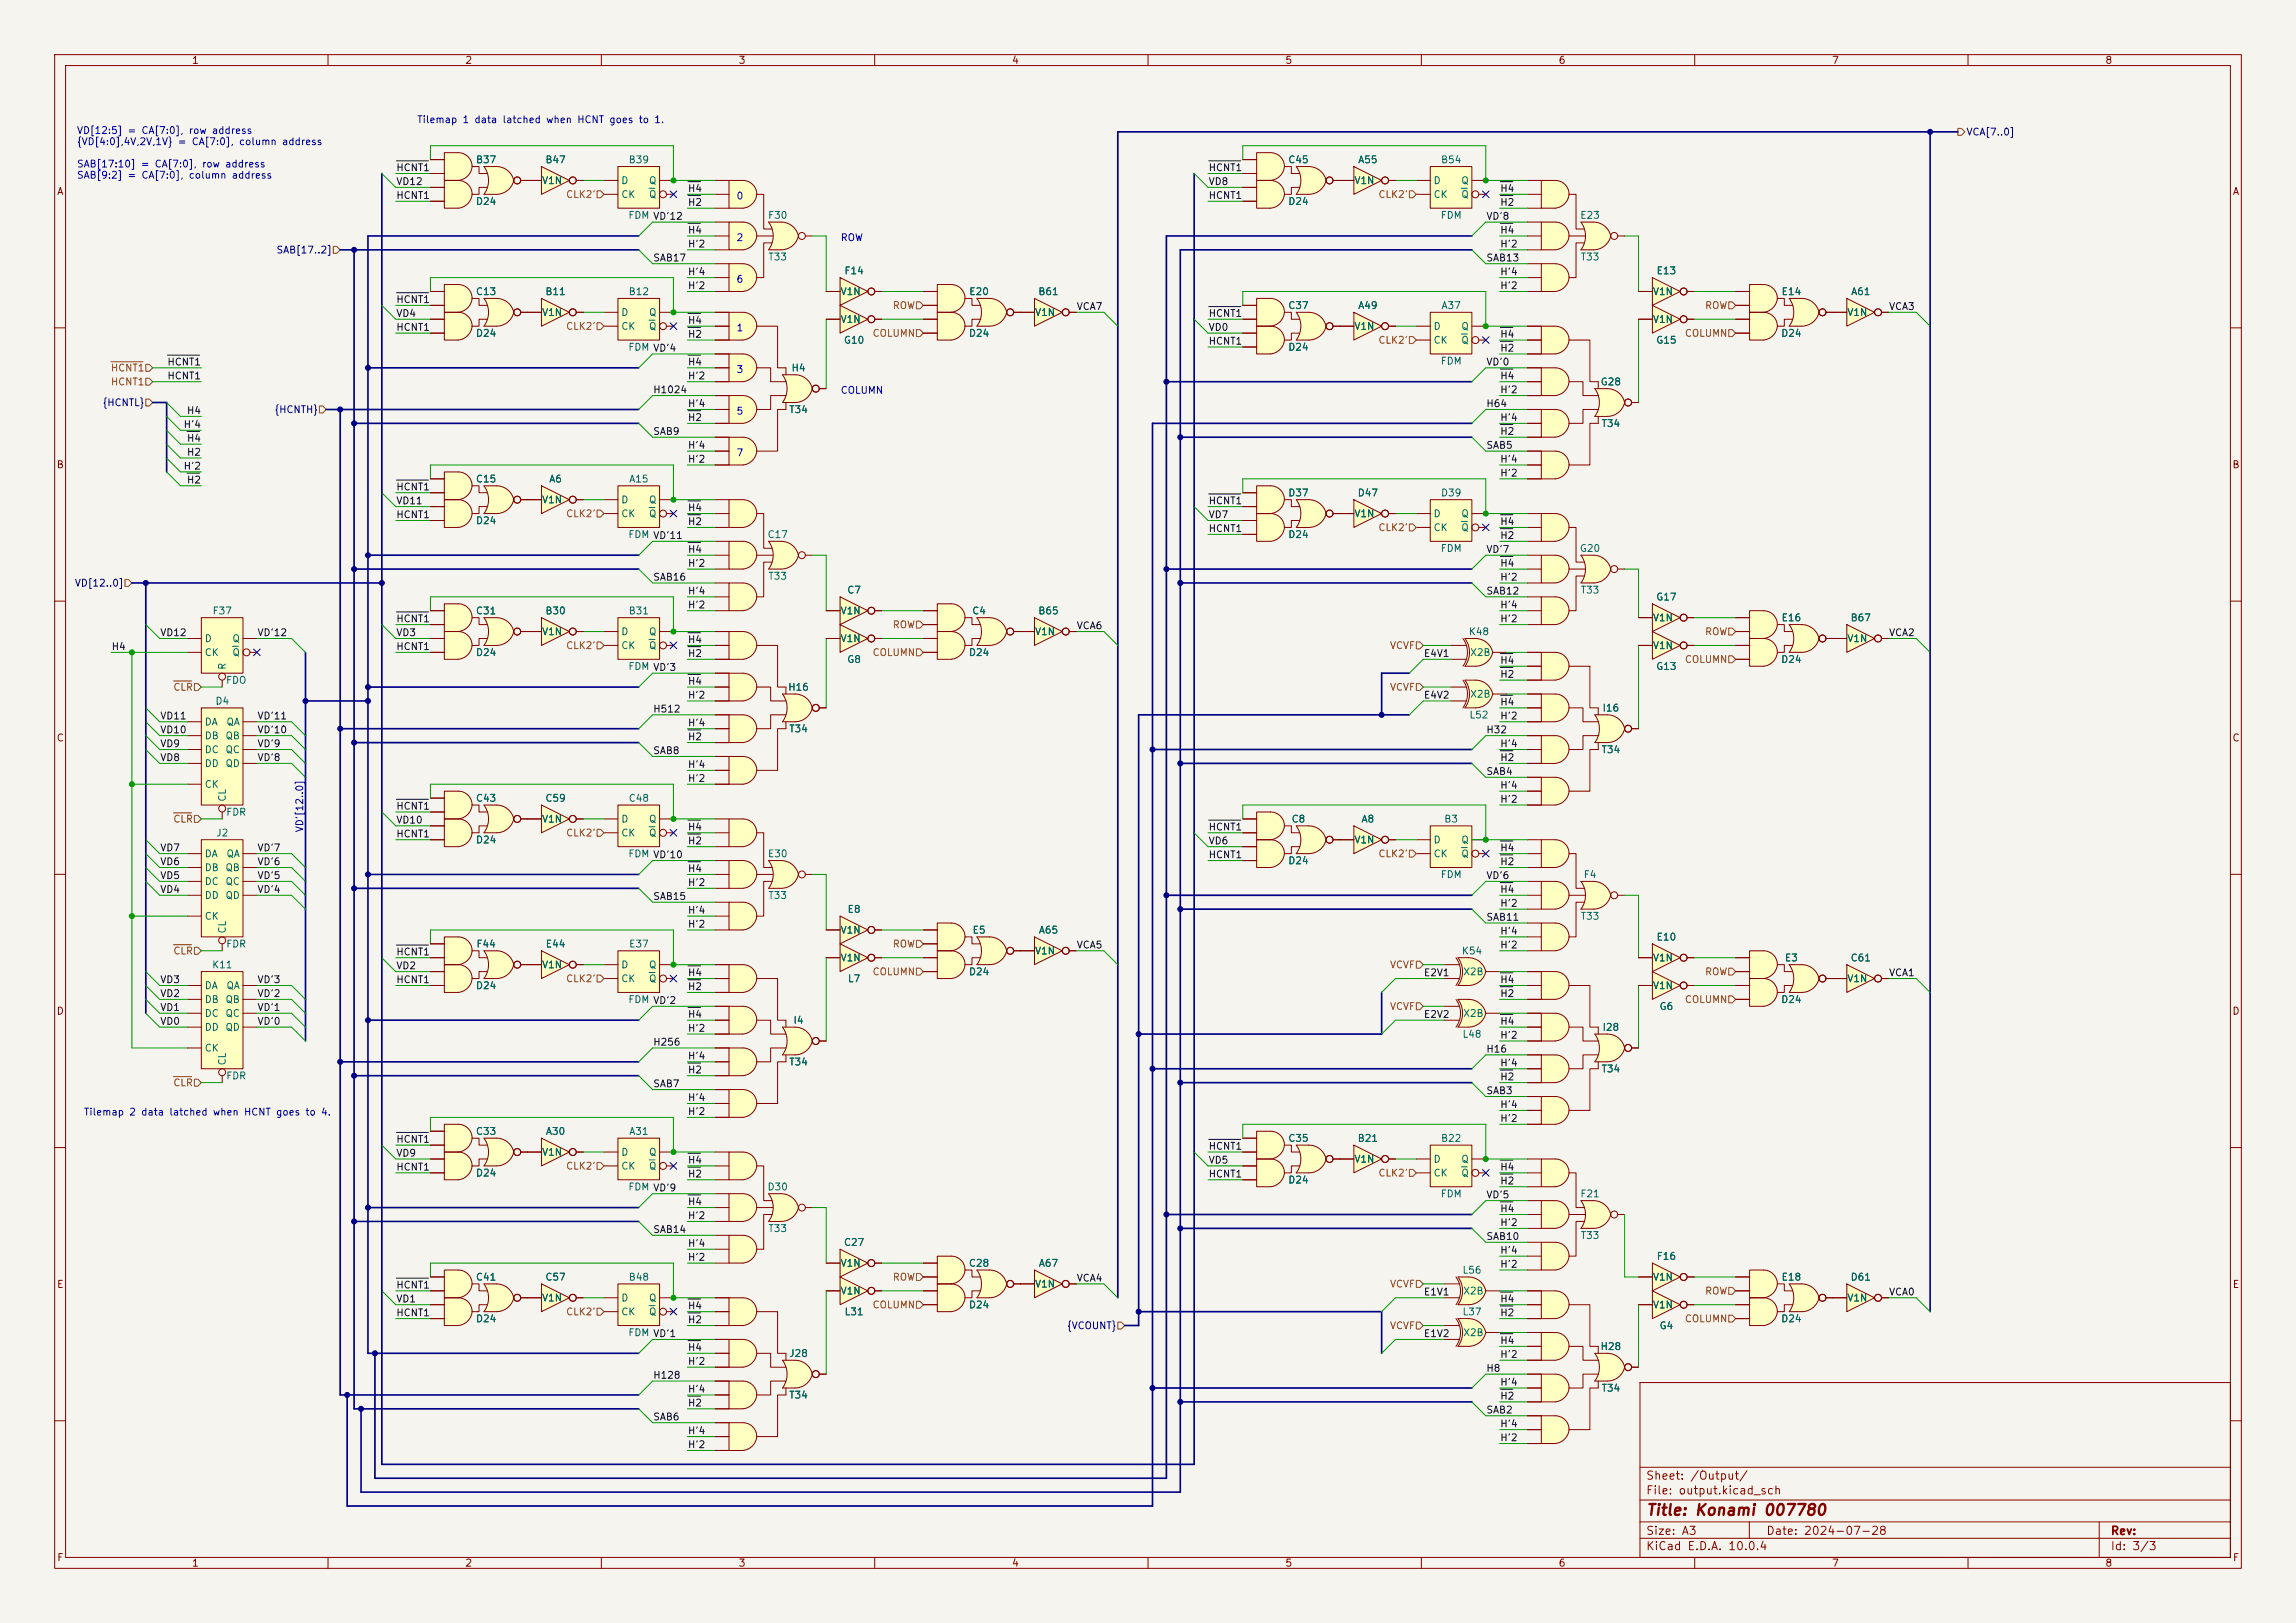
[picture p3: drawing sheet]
<svg xmlns="http://www.w3.org/2000/svg" width="420mm" height="297mm" viewBox="0 0 420 297" stroke-linecap="round" stroke-linejoin="round" font-family="sans-serif">
<defs><g id="words">
<text font-size="2" fill="#840000" x="301" y="277.8">Title: Konami 007780</text>
<g font-size="1.5" fill="#840000">
<text x="301" y="273.8">File: output.kicad_sch</text>
<text x="301" y="271.1">Sheet: /Output/</text>
<text x="301" y="281.2">Size: A3</text>
<text x="323" y="281.2">Date: 2024-07-28</text>
<text x="386" y="281.2">Rev:</text>
<text x="301" y="284">KiCad E.D.A. 10.0.4</text>
<text x="386" y="284">Id: 3/3</text>
</g>
<g font-size="1.3" fill="#840000">
<text x="35" y="12">1</text>
<text x="85" y="12">2</text>
<text x="135" y="12">3</text>
<text x="185" y="12">4</text>
<text x="235" y="12">5</text>
<text x="285" y="12">6</text>
<text x="335" y="12">7</text>
<text x="385" y="12">8</text>
<text x="10.3" y="36">A</text>
<text x="408.3" y="36">A</text>
<text x="10.3" y="86">B</text>
<text x="408.2" y="86">B</text>
<text x="10.3" y="136">C</text>
<text x="408.2" y="136">C</text>
<text x="10.3" y="186">D</text>
<text x="408.2" y="186">D</text>
<text x="10.3" y="236">E</text>
<text x="408.3" y="236">E</text>
<text x="10.3" y="286">F</text>
<text x="35" y="287">1</text>
<text x="85" y="287">2</text>
<text x="135" y="287">3</text>
<text x="185" y="287">4</text>
<text x="235" y="287">5</text>
<text x="285" y="287">6</text>
<text x="335" y="287">7</text>
<text x="385" y="287">8</text>
<text x="408.3" y="286">F</text>
</g>
<g font-size="1.3" fill="#0000c2">
<text x="76.2" y="22.8">Tilemap 1 data latched when HCNT goes to 1.</text>
<text x="14" y="24.8">VD[12:5] = CA[7:0], row address</text>
<text x="14" y="26.9">{VD[4:0],4V,2V,1V} = CA[7:0], column address</text>
<text x="14" y="31">SAB[17:10] = CA[7:0], row address</text>
<text x="14" y="33">SAB[9:2] = CA[7:0], column address</text>
<text x="134.6" y="36.8">0</text>
<text x="134.6" y="44.4">2</text>
<text x="153.7" y="44.4">ROW</text>
<text x="134.6" y="52">6</text>
<text x="134.6" y="60.9">1</text>
<text x="134.6" y="68.6">3</text>
<text x="134.6" y="76.2">5</text>
<text x="153.7" y="72.4">COLUMN</text>
<text x="134.6" y="83.8">7</text>
<text x="15.2" y="204.4">Tilemap 2 data latched when HCNT goes to 4.</text>
</g>
<g font-size="1.3" fill="#000084">
<text x="359.6" y="25.1">VCA[7..0]</text>
<text x="50.5" y="46.7">SAB[17..2]</text>
<text x="18.7" y="74.6">{HCNTL}</text>
<text x="50.1" y="75.9">{HCNTH}</text>
<text x="13.6" y="107.7">VD[12..0]</text>
<text x="55.8" y="152.4" transform="rotate(-90 55.8 152.4)">VD'[12..0]</text>
<text x="195.1" y="243.5">{VCOUNT}</text>
</g>
<g font-size="1.3" fill="#0f0f0f">
<text x="72.4" y="31.6">HCNT1</text>
<text x="72.4" y="34.2">VD12</text>
<text x="125.7" y="35.4">H4</text>
<text x="221" y="31.6">HCNT1</text>
<text x="221" y="34.2">VD8</text>
<text x="274.3" y="35.4">H4</text>
<text x="72.4" y="36.7">HCNT1</text>
<text x="125.7" y="38">H2</text>
<text x="221" y="36.7">HCNT1</text>
<text x="271.8" y="40.5">VD'8</text>
<text x="274.3" y="38">H2</text>
<text x="125.7" y="45.6">H'2</text>
<text x="125.7" y="43.1">H4</text>
<text x="274.3" y="43.1">H4</text>
<text x="274.3" y="45.6">H'2</text>
<text x="119.4" y="48.1">SAB17</text>
<text x="125.7" y="50.7">H'4</text>
<text x="125.7" y="53.2">H'2</text>
<text x="271.8" y="48.1">SAB13</text>
<text x="274.3" y="50.7">H'4</text>
<text x="274.3" y="53.2">H'2</text>
<text x="72.4" y="58.3">VD4</text>
<text x="72.4" y="55.8">HCNT1</text>
<text x="125.7" y="59.6">H4</text>
<text x="196.8" y="57">VCA7</text>
<text x="221" y="58.3">HCNT1</text>
<text x="345.4" y="57">VCA3</text>
<text x="72.4" y="60.8">HCNT1</text>
<text x="125.7" y="62.1">H2</text>
<text x="221" y="60.8">VD0</text>
<text x="221" y="63.4">HCNT1</text>
<text x="274.3" y="62.1">H4</text>
<text x="274.3" y="64.6">H2</text>
<text x="30.5" y="67.2">HCNT1</text>
<text x="30.5" y="69.7">HCNT1</text>
<text x="125.7" y="67.2">H4</text>
<text x="125.7" y="69.7">H'2</text>
<text x="271.8" y="67.2">VD'0</text>
<text x="274.3" y="69.7">H4</text>
<text x="34.1" y="76.1">H4</text>
<text x="119.4" y="72.3">H1024</text>
<text x="125.7" y="74.8">H'4</text>
<text x="125.7" y="77.3">H2</text>
<text x="271.8" y="74.8">H64</text>
<text x="274.3" y="72.3">H'2</text>
<text x="274.3" y="77.3">H'4</text>
<text x="33.5" y="78.6">H'4</text>
<text x="34.1" y="81.2">H4</text>
<text x="34.1" y="83.7">H2</text>
<text x="119.4" y="79.9">SAB9</text>
<text x="125.7" y="82.4">H'4</text>
<text x="271.8" y="82.4">SAB5</text>
<text x="274.3" y="79.9">H2</text>
<text x="33.5" y="86.2">H'2</text>
<text x="34.1" y="88.8">H2</text>
<text x="125.7" y="85">H'2</text>
<text x="274.3" y="87.5">H'2</text>
<text x="274.3" y="85">H'4</text>
<text x="72.4" y="92.6">VD11</text>
<text x="72.4" y="90">HCNT1</text>
<text x="72.4" y="95.1">HCNT1</text>
<text x="125.7" y="93.9">H4</text>
<text x="221" y="95.1">VD7</text>
<text x="221" y="92.6">HCNT1</text>
<text x="125.7" y="96.4">H2</text>
<text x="125.7" y="101.5">H4</text>
<text x="221" y="97.7">HCNT1</text>
<text x="271.8" y="101.5">VD'7</text>
<text x="274.3" y="98.9">H2</text>
<text x="274.3" y="96.4">H4</text>
<text x="119.4" y="106.6">SAB16</text>
<text x="125.7" y="104">H'2</text>
<text x="274.3" y="106.6">H'2</text>
<text x="274.3" y="104">H4</text>
<text x="125.7" y="109.1">H'4</text>
<text x="125.7" y="111.6">H'2</text>
<text x="271.8" y="109.1">SAB12</text>
<text x="274.3" y="111.6">H'4</text>
<text x="20.3" y="119.3">H4</text>
<text x="29.2" y="116.7">VD12</text>
<text x="47" y="116.7">VD'12</text>
<text x="72.4" y="116.7">VD3</text>
<text x="72.4" y="119.3">HCNT1</text>
<text x="72.4" y="114.2">HCNT1</text>
<text x="125.7" y="118">H4</text>
<text x="196.8" y="115.4">VCA6</text>
<text x="274.3" y="114.2">H'2</text>
<text x="345.4" y="116.7">VCA2</text>
<text x="125.7" y="120.5">H2</text>
<text x="125.7" y="125.6">H4</text>
<text x="260.3" y="120.5">E4V1</text>
<text x="274.3" y="121.8">H4</text>
<text x="274.3" y="124.3">H2</text>
<text x="29.2" y="132">VD11</text>
<text x="47" y="132">VD'11</text>
<text x="119.4" y="130.7">H512</text>
<text x="125.7" y="128.1">H'2</text>
<text x="260.3" y="128.1">E4V2</text>
<text x="274.3" y="129.4">H4</text>
<text x="274.3" y="132">H'2</text>
<text x="29.2" y="134.5">VD10</text>
<text x="29.2" y="137">VD9</text>
<text x="47" y="134.5">VD'10</text>
<text x="47" y="137">VD'9</text>
<text x="125.7" y="135.8">H2</text>
<text x="125.7" y="133.2">H'4</text>
<text x="271.8" y="134.5">H32</text>
<text x="274.3" y="137">H'4</text>
<text x="29.2" y="139.6">VD8</text>
<text x="47" y="139.6">VD'8</text>
<text x="119.4" y="138.3">SAB8</text>
<text x="125.7" y="143.4">H'2</text>
<text x="125.7" y="140.8">H'4</text>
<text x="271.8" y="142.1">SAB4</text>
<text x="274.3" y="139.6">H2</text>
<text x="72.4" y="148.5">HCNT1</text>
<text x="274.3" y="147.2">H'2</text>
<text x="274.3" y="144.7">H'4</text>
<text x="72.4" y="153.5">HCNT1</text>
<text x="72.4" y="151">VD10</text>
<text x="125.7" y="154.8">H2</text>
<text x="125.7" y="152.3">H4</text>
<text x="221" y="152.3">HCNT1</text>
<text x="221" y="154.8">VD6</text>
<text x="29.2" y="158.6">VD6</text>
<text x="29.2" y="156.1">VD7</text>
<text x="29.2" y="161.2">VD5</text>
<text x="47" y="161.2">VD'5</text>
<text x="47" y="156.1">VD'7</text>
<text x="47" y="158.6">VD'6</text>
<text x="125.7" y="159.9">H4</text>
<text x="221" y="157.4">HCNT1</text>
<text x="271.8" y="161.2">VD'6</text>
<text x="274.3" y="158.6">H2</text>
<text x="274.3" y="156.1">H4</text>
<text x="29.2" y="163.7">VD4</text>
<text x="47" y="163.7">VD'4</text>
<text x="119.4" y="165">SAB15</text>
<text x="125.7" y="167.5">H'4</text>
<text x="125.7" y="162.4">H'2</text>
<text x="274.3" y="163.7">H4</text>
<text x="274.3" y="166.2">H'2</text>
<text x="125.7" y="170.1">H'2</text>
<text x="196.8" y="173.9">VCA5</text>
<text x="271.8" y="168.8">SAB11</text>
<text x="274.3" y="171.3">H'4</text>
<text x="274.3" y="173.9">H'2</text>
<text x="72.4" y="177.7">VD2</text>
<text x="72.4" y="175.1">HCNT1</text>
<text x="125.7" y="178.9">H4</text>
<text x="260.3" y="178.9">E2V1</text>
<text x="345.4" y="178.9">VCA1</text>
<text x="29.2" y="180.2">VD3</text>
<text x="29.2" y="185.3">VD1</text>
<text x="29.2" y="182.8">VD2</text>
<text x="47" y="182.8">VD'2</text>
<text x="47" y="185.3">VD'1</text>
<text x="47" y="180.2">VD'3</text>
<text x="72.4" y="180.2">HCNT1</text>
<text x="125.7" y="181.5">H2</text>
<text x="274.3" y="182.8">H2</text>
<text x="274.3" y="180.2">H4</text>
<text x="29.2" y="187.8">VD0</text>
<text x="47" y="187.8">VD'0</text>
<text x="119.4" y="191.6">H256</text>
<text x="125.7" y="186.6">H4</text>
<text x="125.7" y="189.1">H'2</text>
<text x="260.3" y="186.6">E2V2</text>
<text x="274.3" y="187.8">H4</text>
<text x="274.3" y="190.4">H'2</text>
<text x="125.7" y="194.2">H'4</text>
<text x="125.7" y="196.7">H2</text>
<text x="271.8" y="192.9">H16</text>
<text x="274.3" y="198">H2</text>
<text x="274.3" y="195.5">H'4</text>
<text x="119.4" y="199.3">SAB7</text>
<text x="125.7" y="201.8">H'4</text>
<text x="271.8" y="200.5">SAB3</text>
<text x="274.3" y="203.1">H'4</text>
<text x="72.4" y="209.4">HCNT1</text>
<text x="125.7" y="204.3">H'2</text>
<text x="274.3" y="205.6">H'2</text>
<text x="72.4" y="214.5">HCNT1</text>
<text x="72.4" y="212">VD9</text>
<text x="125.7" y="213.2">H4</text>
<text x="125.7" y="215.8">H2</text>
<text x="221" y="215.8">HCNT1</text>
<text x="221" y="210.7">HCNT1</text>
<text x="221" y="213.2">VD5</text>
<text x="274.3" y="214.5">H4</text>
<text x="125.7" y="220.9">H4</text>
<text x="271.8" y="219.6">VD'5</text>
<text x="274.3" y="217">H2</text>
<text x="119.4" y="225.9">SAB14</text>
<text x="125.7" y="223.4">H'2</text>
<text x="271.8" y="227.2">SAB10</text>
<text x="274.3" y="224.7">H'2</text>
<text x="274.3" y="222.1">H4</text>
<text x="125.7" y="231">H'2</text>
<text x="125.7" y="228.5">H'4</text>
<text x="274.3" y="229.7">H'4</text>
<text x="274.3" y="232.3">H'2</text>
<text x="72.4" y="236.1">HCNT1</text>
<text x="72.4" y="238.6">VD1</text>
<text x="125.7" y="239.9">H4</text>
<text x="196.8" y="234.8">VCA4</text>
<text x="260.3" y="237.4">E1V1</text>
<text x="274.3" y="238.6">H4</text>
<text x="345.4" y="237.4">VCA0</text>
<text x="72.4" y="241.2">HCNT1</text>
<text x="125.7" y="242.4">H2</text>
<text x="260.3" y="245">E1V2</text>
<text x="274.3" y="241.2">H2</text>
<text x="125.7" y="247.5">H4</text>
<text x="125.7" y="250.1">H'2</text>
<text x="271.8" y="251.3">H8</text>
<text x="274.3" y="248.8">H'2</text>
<text x="274.3" y="246.3">H4</text>
<text x="119.4" y="252.6">H128</text>
<text x="125.7" y="255.1">H'4</text>
<text x="125.7" y="257.7">H2</text>
<text x="274.3" y="253.9">H'4</text>
<text x="274.3" y="256.4">H2</text>
<text x="119.4" y="260.2">SAB6</text>
<text x="125.7" y="262.8">H'4</text>
<text x="271.8" y="259">SAB2</text>
<text x="274.3" y="261.5">H'4</text>
<text x="125.7" y="265.3">H'2</text>
<text x="274.3" y="264">H'2</text>
</g>
<g font-size="1.3" fill="#006464">
<text x="87" y="30.2">B37</text>
<text x="99" y="34">V1N</text>
<text x="99.7" y="30.2">B47</text>
<text x="113.5" y="34">D</text>
<text x="114.9" y="30.2">B39</text>
<text x="118.6" y="34">Q</text>
<text x="235.5" y="30.2">C45</text>
<text x="247.6" y="34">V1N</text>
<text x="248.3" y="30.2">A55</text>
<text x="262.1" y="34">D</text>
<text x="263.5" y="30.2">B54</text>
<text x="267.2" y="34">Q</text>
<text x="87" y="37.8">D24</text>
<text x="113.5" y="36.5">CK</text>
<text x="114.8" y="40.3">FDM VD'12</text>
<text x="118.6" y="36.5">Q</text>
<text x="140.4" y="40.3">F30</text>
<text x="235.5" y="37.8">D24</text>
<text x="262.1" y="36.5">CK</text>
<text x="263.4" y="40.3">FDM</text>
<text x="267.2" y="36.5">Q</text>
<text x="288.9" y="40.3">E23</text>
<text x="140.4" y="48">T33</text>
<text x="289" y="48">T33</text>
<text x="154.4" y="50.5">F14</text>
<text x="302.9" y="50.5">E13</text>
<text x="87" y="54.3">C13</text>
<text x="99" y="58.1">V1N</text>
<text x="99.7" y="54.3">B11</text>
<text x="113.5" y="58.1">D</text>
<text x="114.9" y="54.3">B12</text>
<text x="118.6" y="58.1">Q</text>
<text x="153.7" y="59.4">V1N</text>
<text x="153.7" y="54.3">V1N</text>
<text x="177.2" y="54.3">E20</text>
<text x="189.2" y="58.1">V1N</text>
<text x="189.8" y="54.3">B61</text>
<text x="235.5" y="56.9">C37</text>
<text x="248.3" y="56.9">A49</text>
<text x="263.6" y="56.9">A37</text>
<text x="302.2" y="54.3">V1N</text>
<text x="302.2" y="59.4">V1N</text>
<text x="325.8" y="54.3">E14</text>
<text x="337.8" y="58.1">V1N</text>
<text x="338.5" y="54.3">A61</text>
<text x="87" y="61.9">D24</text>
<text x="113.5" y="60.7">CK</text>
<text x="114.8" y="64.5">FDM VD'4</text>
<text x="118.6" y="60.7">Q</text>
<text x="154.3" y="63.2">G10</text>
<text x="177.1" y="61.9">D24</text>
<text x="235.5" y="64.5">D24</text>
<text x="247.6" y="60.7">V1N</text>
<text x="262.1" y="60.7">D</text>
<text x="262.1" y="63.2">CK</text>
<text x="267.2" y="60.7">Q</text>
<text x="267.2" y="63.2">Q</text>
<text x="302.9" y="63.2">G15</text>
<text x="325.7" y="61.9">D24</text>
<text x="144.7" y="68.3">H4</text>
<text x="263.4" y="67">FDM</text>
<text x="292.7" y="70.8">G28</text>
<text x="144.3" y="75.9">T34</text>
<text x="292.8" y="78.4">T34</text>
<text x="87" y="88.6">C15</text>
<text x="100.3" y="88.6">A6</text>
<text x="115" y="88.6">A15</text>
<text x="99" y="92.4">V1N</text>
<text x="113.5" y="92.4">D</text>
<text x="113.5" y="95">CK</text>
<text x="118.6" y="92.4">Q</text>
<text x="118.6" y="95">Q</text>
<text x="235.5" y="91.1">D37</text>
<text x="247.6" y="95">V1N</text>
<text x="248.2" y="91.1">D47</text>
<text x="262.1" y="95">D</text>
<text x="263.5" y="91.1">D39</text>
<text x="267.2" y="95">Q</text>
<text x="87" y="96.2">D24</text>
<text x="114.8" y="98.8">FDM VD'11</text>
<text x="140.3" y="98.8">C17</text>
<text x="235.5" y="98.8">D24</text>
<text x="262.1" y="97.5">CK</text>
<text x="263.4" y="101.3">FDM</text>
<text x="267.2" y="97.5">Q</text>
<text x="288.9" y="101.3">G20</text>
<text x="140.4" y="106.4">T33</text>
<text x="38.8" y="112.7">F37</text>
<text x="87" y="112.7">C31</text>
<text x="99.7" y="112.7">B30</text>
<text x="114.9" y="112.7">B31</text>
<text x="153.7" y="112.7">V1N</text>
<text x="154.9" y="108.9">C7</text>
<text x="177.7" y="112.7">C4</text>
<text x="189.8" y="112.7">B65</text>
<text x="289" y="108.9">T33</text>
<text x="302.9" y="110.2">G17</text>
<text x="37.3" y="117.8">D</text>
<text x="42.4" y="117.8">Q</text>
<text x="99" y="116.5">V1N</text>
<text x="113.5" y="116.5">D</text>
<text x="113.5" y="119.1">CK</text>
<text x="118.6" y="116.5">Q</text>
<text x="118.6" y="119.1">Q</text>
<text x="153.7" y="117.8">V1N</text>
<text x="189.2" y="116.5">V1N</text>
<text x="268.6" y="116.5">K48</text>
<text x="302.2" y="119.1">V1N</text>
<text x="302.2" y="114">V1N</text>
<text x="325.8" y="114">E16</text>
<text x="337.8" y="117.8">V1N</text>
<text x="338.4" y="114">B67</text>
<text x="37.3" y="120.4">CK</text>
<text x="41.2" y="125.4">FDO</text>
<text x="41.6" y="122.7" transform="rotate(-90 41.6 122.7)">R</text>
<text x="42.4" y="120.4">Q</text>
<text x="87" y="120.4">D24</text>
<text x="114.8" y="122.9">FDM VD'3</text>
<text x="154.9" y="121.6">G8</text>
<text x="177.1" y="120.4">D24</text>
<text x="268.8" y="120.4">X2B</text>
<text x="302.9" y="122.9">G13</text>
<text x="325.7" y="121.6">D24</text>
<text x="39.3" y="129.2">D4</text>
<text x="144.1" y="126.7">H16</text>
<text x="268.7" y="131.8">L52</text>
<text x="268.8" y="128">X2B</text>
<text x="293" y="130.5">I16</text>
<text x="37.3" y="133.1">DA</text>
<text x="37.3" y="135.6">DB</text>
<text x="41.1" y="135.6">QB</text>
<text x="41.3" y="133.1">QA</text>
<text x="144.3" y="134.3">T34</text>
<text x="37.3" y="138.1">DC</text>
<text x="37.3" y="140.7">DD</text>
<text x="41.1" y="140.7">QD</text>
<text x="41.1" y="138.1">QC</text>
<text x="292.8" y="138.1">T34</text>
<text x="37.3" y="144.5">CK</text>
<text x="41.3" y="149.6">FDR</text>
<text x="41.6" y="146.8" transform="rotate(-90 41.6 146.8)">CL</text>
<text x="87" y="147">C43</text>
<text x="99.7" y="147">C59</text>
<text x="114.9" y="147">C48</text>
<text x="39.4" y="153.4">J2</text>
<text x="87" y="154.6">D24</text>
<text x="99" y="150.8">V1N</text>
<text x="113.5" y="150.8">D</text>
<text x="113.5" y="153.4">CK</text>
<text x="118.6" y="150.8">Q</text>
<text x="118.6" y="153.4">Q</text>
<text x="236.1" y="150.8">C8</text>
<text x="247.6" y="154.6">V1N</text>
<text x="248.9" y="150.8">A8</text>
<text x="262.1" y="154.6">D</text>
<text x="264.1" y="150.8">B3</text>
<text x="267.2" y="154.6">Q</text>
<text x="37.3" y="157.2">DA</text>
<text x="37.3" y="159.7">DB</text>
<text x="41.1" y="159.7">QB</text>
<text x="41.3" y="157.2">QA</text>
<text x="114.8" y="157.2">FDM VD'10</text>
<text x="140.4" y="157.2">E30</text>
<text x="235.5" y="158.5">D24</text>
<text x="262.1" y="157.2">CK</text>
<text x="263.4" y="161">FDM</text>
<text x="267.2" y="157.2">Q</text>
<text x="289.6" y="161">F4</text>
<text x="37.3" y="162.3">DC</text>
<text x="37.3" y="164.8">DD</text>
<text x="41.1" y="164.8">QD</text>
<text x="41.1" y="162.3">QC</text>
<text x="140.4" y="164.8">T33</text>
<text x="154.9" y="167.3">E8</text>
<text x="37.3" y="168.6">CK</text>
<text x="41.3" y="173.7">FDR</text>
<text x="41.6" y="170.9" transform="rotate(-90 41.6 170.9)">CL</text>
<text x="87" y="173.7">F44</text>
<text x="99.7" y="173.7">E44</text>
<text x="115" y="173.7">E37</text>
<text x="153.7" y="171.2">V1N</text>
<text x="177.8" y="171.2">E5</text>
<text x="189.9" y="171.2">A65</text>
<text x="289" y="168.6">T33</text>
<text x="302.9" y="172.4">E10</text>
<text x="38.7" y="177.5">K11</text>
<text x="99" y="177.5">V1N</text>
<text x="113.5" y="177.5">D</text>
<text x="118.6" y="177.5">Q</text>
<text x="153.7" y="176.2">V1N</text>
<text x="177.1" y="178.8">D24</text>
<text x="189.2" y="175">V1N</text>
<text x="267.3" y="175">K54</text>
<text x="267.5" y="178.8">X2B</text>
<text x="302.2" y="176.2">V1N</text>
<text x="326.4" y="176.2">E3</text>
<text x="338.4" y="176.2">C61</text>
<text x="37.3" y="181.3">DA</text>
<text x="37.3" y="183.9">DB</text>
<text x="41.1" y="183.9">QB</text>
<text x="41.3" y="181.3">QA</text>
<text x="87" y="181.3">D24</text>
<text x="113.5" y="180">CK</text>
<text x="114.8" y="183.9">FDM VD'2</text>
<text x="118.6" y="180">Q</text>
<text x="155" y="180">L7</text>
<text x="302.2" y="181.3">V1N</text>
<text x="303.5" y="185.1">G6</text>
<text x="325.7" y="183.9">D24</text>
<text x="337.8" y="180">V1N</text>
<text x="37.3" y="186.4">DC</text>
<text x="37.3" y="188.9">DD</text>
<text x="41.1" y="188.9">QD</text>
<text x="41.1" y="186.4">QC</text>
<text x="145" y="187.7">I4</text>
<text x="267.4" y="190.2">L48</text>
<text x="267.5" y="186.4">X2B</text>
<text x="293" y="188.9">I28</text>
<text x="37.3" y="192.7">CK</text>
<text x="41.3" y="197.8">FDR</text>
<text x="41.6" y="195.1" transform="rotate(-90 41.6 195.1)">CL</text>
<text x="144.3" y="195.3">T34</text>
<text x="292.8" y="196.6">T34</text>
<text x="87" y="208">C33</text>
<text x="99.7" y="208">A30</text>
<text x="115" y="208">A31</text>
<text x="235.5" y="209.3">C35</text>
<text x="248.2" y="209.3">B21</text>
<text x="263.5" y="209.3">B22</text>
<text x="87" y="215.6">D24</text>
<text x="99" y="211.8">V1N</text>
<text x="113.5" y="211.8">D</text>
<text x="113.5" y="214.3">CK</text>
<text x="118.6" y="211.8">Q</text>
<text x="118.6" y="214.3">Q</text>
<text x="247.6" y="213.1">V1N</text>
<text x="262.1" y="213.1">D</text>
<text x="262.1" y="215.6">CK</text>
<text x="267.2" y="213.1">Q</text>
<text x="267.2" y="215.6">Q</text>
<text x="114.8" y="218.1">FDM VD'9</text>
<text x="140.3" y="218.1">D30</text>
<text x="235.5" y="216.9">D24</text>
<text x="263.4" y="219.4">FDM</text>
<text x="289" y="219.4">F21</text>
<text x="140.4" y="225.8">T33</text>
<text x="289" y="227">T33</text>
<text x="153.7" y="232.1">V1N</text>
<text x="154.3" y="228.3">C27</text>
<text x="177.1" y="232.1">C28</text>
<text x="189.9" y="232.1">A67</text>
<text x="267.4" y="233.4">L56</text>
<text x="302.9" y="230.8">F16</text>
<text x="87" y="234.7">C41</text>
<text x="99" y="238.5">V1N</text>
<text x="99.7" y="234.7">C57</text>
<text x="113.5" y="238.5">D</text>
<text x="114.9" y="234.7">B48</text>
<text x="118.6" y="238.5">Q</text>
<text x="153.7" y="237.2">V1N</text>
<text x="177.1" y="239.7">D24</text>
<text x="189.2" y="235.9">V1N</text>
<text x="267.5" y="237.2">X2B</text>
<text x="302.2" y="234.7">V1N</text>
<text x="302.2" y="239.7">V1N</text>
<text x="325.8" y="234.7">E18</text>
<text x="337.8" y="238.5">V1N</text>
<text x="338.4" y="234.7">D61</text>
<text x="87" y="242.3">D24</text>
<text x="113.5" y="241">CK</text>
<text x="114.8" y="244.8">FDM VD'1</text>
<text x="118.6" y="241">Q</text>
<text x="154.4" y="241">L31</text>
<text x="267.4" y="241">L37</text>
<text x="267.5" y="244.8">X2B</text>
<text x="303.5" y="243.5">G4</text>
<text x="325.7" y="242.3">D24</text>
<text x="144.3" y="248.6">J28</text>
<text x="292.7" y="247.4">H28</text>
<text x="144.3" y="256.2">T34</text>
<text x="292.8" y="255">T34</text>
</g>
<g font-size="1.3" fill="#725600">
<text x="103.4" y="36.5">CLK2'</text>
<text x="252" y="36.5">CLK2'</text>
<text x="163.2" y="56.9">ROW</text>
<text x="311.8" y="56.9">ROW</text>
<text x="103.4" y="60.7">CLK2'</text>
<text x="159.5" y="61.9">COLUMN</text>
<text x="252" y="63.2">CLK2'</text>
<text x="308.1" y="61.9">COLUMN</text>
<text x="20.2" y="68.3">HCNT1</text>
<text x="20.2" y="70.8">HCNT1</text>
<text x="103.4" y="95">CLK2'</text>
<text x="252" y="97.5">CLK2'</text>
<text x="103.4" y="119.1">CLK2'</text>
<text x="163.2" y="115.3">ROW</text>
<text x="254.2" y="119.1">VCVF</text>
<text x="311.8" y="116.5">ROW</text>
<text x="159.5" y="120.4">COLUMN</text>
<text x="308.1" y="121.6">COLUMN</text>
<text x="31.6" y="126.7">CLR</text>
<text x="254.2" y="126.7">VCVF</text>
<text x="31.6" y="150.8">CLR</text>
<text x="103.4" y="153.4">CLK2'</text>
<text x="252" y="157.2">CLK2'</text>
<text x="163.2" y="173.7">ROW</text>
<text x="31.6" y="175">CLR</text>
<text x="159.5" y="178.8">COLUMN</text>
<text x="254.2" y="177.5">VCVF</text>
<text x="311.8" y="178.8">ROW</text>
<text x="103.4" y="180">CLK2'</text>
<text x="254.2" y="185.1">VCVF</text>
<text x="308.1" y="183.9">COLUMN</text>
<text x="31.6" y="199.1">CLR</text>
<text x="103.4" y="214.3">CLK2'</text>
<text x="252" y="215.6">CLK2'</text>
<text x="159.5" y="239.7">COLUMN</text>
<text x="163.2" y="234.7">ROW</text>
<text x="254.2" y="235.9">VCVF</text>
<text x="311.8" y="237.2">ROW</text>
<text x="103.4" y="241">CLK2'</text>
<text x="254.2" y="243.5">VCVF</text>
<text x="308.1" y="242.3">COLUMN</text>
</g>
</g></defs>
<path d="M0 0h420v297h-420z" fill="#f5f4ef" stroke="#f5f4ef" stroke-width=".18"/>
<g fill="none" stroke="#840000" stroke-width=".18">
<path d="M10 10h400v277h-400zM12 12h396v273h-396zM60 10v2M110 10v2M160 10v2M210 10v2M260 10v2M310 10v2M360 10v2M10 60h2M408 60h2M10 110h2"/>
<path d="M408 110h2M10 160h2M408 160h2M10 210h2M408 210h2M300 253h108v32h-108zM10 260h2M300 278.5h108M300 274.5h108M300 268.5h108M320 278.5v3M384 278.5v6.5"/>
<path d="M408 260h2M60 285v2M110 285v2M160 285v2M210 285v2M260 285v2M300 281.5h108M310 285v2M360 285v2"/>
</g>
<g fill="#ffffc2" stroke="#ffffc2" stroke-width=".18">
<path d="M284.2 155.9l2.8 .3a2.82 2.82 0 0 1-2.5 2.6z"/>
<path d="M284.2 163.6l2.8 .2a2.82 2.82 0 0 1-2.5 2.6z"/>
<path d="M284.2 171.2l2.8 .3a2.82 2.82 0 0 1-2.5 2.5z"/>
</g>
<g fill="#ffffc2">
<path d="M281.9 153.7h2.6v5.1h-2.6z"/>
<path d="M281.9 161.3h2.6v5.1h-2.6z"/>
<path d="M281.9 168.9h2.6v5.1h-2.6z"/>
</g>
<g fill="#ffffc2" stroke="#ffffc2" stroke-width=".18">
<path d="M284.5 153.7a2.54 2.54 0 0 1 2.5 2.5h-2.5z"/>
<path d="M284.5 161.3a2.54 2.54 0 0 1 2.5 2.5h-2.5z"/>
<path d="M284.5 168.9a2.54 2.54 0 0 1 2.5 2.6h-2.5z"/>
</g>
<path d="M289.2 161.3h2.3" fill="none" stroke="#ffffc2" stroke-width=".18"/>
<path d="M289.2 161.3h2.3v5.1h-2.3a4.3 4.3 0 0 0 0-5.1z" fill="#ffffc2"/>
<g fill="#ffffc2" stroke="#ffffc2" stroke-width=".18">
<path d="M291.5 163.1l3.1 .7a3.2 3.2 0 0 1-3.1 2.6z"/>
<path d="M291.5 161.3a3.3 3.3 0 0 1 3.1 2.5l-3.1 .7z"/>
</g>
<g fill="none" stroke="#840000" stroke-width=".18">
<path d="M279.4 153.7h2.5M279.4 156.2h2.5M279.4 158.8h2.5M281.9 153.7h2.6a2.53 2.53 0 0 1 2.5 2.4 2.53 2.53 0 0 1-2.3 2.6l-2.8 .1zM287 156.2h1.3v6.4h1.5M279.4 163.8h2.5M279.4 161.3h2.5M279.4 166.4h2.5M279.4 168.9h2.5M279.4 171.5h2.5M279.4 174h2.5M281.9 161.3h2.6a2.53 2.53 0 0 1 2.5 2.4 2.53 2.53 0 0 1-2.3 2.6l-2.8 .1z"/>
<path d="M281.9 168.9h2.6a2.53 2.53 0 0 1 2.5 2.4 2.53 2.53 0 0 1-2.3 2.7h-2.8zM287 163.8h2.9M289.8 165.1h-1.5v6.4h-1.3M291.5 166.4a3.3 3.3 0 0 0 3.1-2.6 3.3 3.3 0 0 0-3.1-2.5h-2.3a4.3 4.3 0 0 1 0 5.1M295.9 163.8h1.3"/>
<circle cx="295.3" cy="163.8" r=".63"/>
</g>
<path d="M289.2 166.4h2.3z" fill="#840000" stroke="#840000" stroke-width=".18"/>
<path d="M337.8 234.9l5.1 2.6-5.1 2.5z" fill="#ffffc2"/>
<g fill="none" stroke="#840000" stroke-width=".18">
<path d="M335.3 237.5h2.5M337.8 234.9l5.1 2.6-5.1 2.5zM344.2 237.5h1.2"/>
<circle cx="343.5" cy="237.5" r=".63"/>
</g>
<g fill="#ffffc2">
<path d="M268 124.5h1.9z"/>
<path d="M268 124.5h1.9v5h-1.9a4.3 4.3 0 0 0 0-5z"/>
</g>
<g fill="#ffffc2" stroke="#ffffc2" stroke-width=".18">
<path d="M269.9 126.3l3.1 .7a3.2 3.2 0 0 1-3.1 2.5z"/>
<path d="M269.9 124.5a3.3 3.3 0 0 1 3.2 2.5l-3.2 .7z"/>
<path d="M135.6 117.8l2.8 .3a2.82 2.82 0 0 1-2.5 2.6z"/>
<path d="M135.6 125.5l2.8 .2a2.82 2.82 0 0 1-2.5 2.6z"/>
<path d="M135.6 133.1l2.8 .3a2.82 2.82 0 0 1-2.5 2.5z"/>
<path d="M135.6 140.7l2.8 .3a2.82 2.82 0 0 1-2.5 2.5z"/>
</g>
<path d="M265.4 125.7h2.8M265.4 128.3h2.8M267.6 124.5a4.3 4.3 0 0 1 0 5M273 127a3.2 3.2 0 0 1-3.1 2.5M273 127h2.6M273.1 127a3.3 3.3 0 0 0-3.2-2.5h-1.9a4.3 4.3 0 0 1 0 5" fill="none" stroke="#840000" stroke-width=".18"/>
<path d="M268 129.5h1.9z" fill="#840000" stroke="#840000" stroke-width=".18"/>
<g fill="#ffffc2">
<path d="M133.3 115.6h2.6v5.1h-2.6z"/>
<path d="M133.3 123.2h2.6v5.1h-2.6z"/>
<path d="M133.3 130.8h2.6v5.1h-2.6z"/>
<path d="M133.3 138.4h2.6v5.1h-2.6z"/>
</g>
<g fill="#ffffc2" stroke="#ffffc2" stroke-width=".18">
<path d="M135.9 115.6a2.54 2.54 0 0 1 2.5 2.5h-2.5z"/>
<path d="M135.9 123.2a2.54 2.54 0 0 1 2.5 2.5h-2.5z"/>
<path d="M135.9 130.8a2.54 2.54 0 0 1 2.5 2.6h-2.5z"/>
<path d="M135.9 138.4a2.54 2.54 0 0 1 2.5 2.6h-2.5z"/>
</g>
<path d="M143.1 127h2.3" fill="none" stroke="#ffffc2" stroke-width=".18"/>
<path d="M143.1 127h2.3v5.1h-2.3a4.3 4.3 0 0 0 0-5.1z" fill="#ffffc2"/>
<g fill="#ffffc2" stroke="#ffffc2" stroke-width=".18">
<path d="M145.4 128.8l3.2 .7a3.2 3.2 0 0 1-3.2 2.6z"/>
<path d="M145.4 127a3.3 3.3 0 0 1 3.2 2.5l-3.2 .7z"/>
</g>
<g fill="none" stroke="#840000" stroke-width=".18">
<path d="M130.8 115.6h2.5M130.8 118.1h2.5M133.3 115.6h2.6a2.53 2.53 0 0 1 2.5 2.4 2.53 2.53 0 0 1-2.3 2.6l-2.8 .1zM138.4 118.1h3.8v7.6h1.6v1.3M130.8 120.7h2.5M130.8 123.2h2.5M130.8 125.7h2.5M130.8 128.3h2.5M130.8 130.8h2.5M130.8 133.4h2.5M130.8 135.9h2.5M130.8 138.4h2.5"/>
<path d="M133.3 123.2h2.6a2.53 2.53 0 0 1 2.5 2.4 2.53 2.53 0 0 1-2.3 2.6l-2.8 .1zM133.3 130.8h2.6a2.53 2.53 0 0 1 2.5 2.4 2.53 2.53 0 0 1-2.3 2.7h-2.8zM133.3 138.4h2.6a2.53 2.53 0 0 1 2.5 2.4 2.53 2.53 0 0 1-2.3 2.7h-2.8zM138.4 125.7h2.6v2.6h2.8M143.8 130.8h-2.8v2.6h-2.6M143.8 132.1v1.3h-1.6v7.6h-3.8M145.4 132.1a3.3 3.3 0 0 0 3.2-2.6 3.3 3.3 0 0 0-3.2-2.5h-2.3a4.3 4.3 0 0 1 0 5.1M149.9 129.5h1.2M130.8 141h2.5M130.8 143.5h2.5"/>
<circle cx="149.2" cy="129.5" r=".63"/>
</g>
<path d="M143.1 132.1h2.3z" fill="#840000" stroke="#840000" stroke-width=".18"/>
<g fill="#ffffc2">
<path d="M268 116.8h1.9z"/>
<path d="M268 116.8h1.9v5.1h-1.9a4.3 4.3 0 0 0 0-5.1z"/>
</g>
<g fill="#ffffc2" stroke="#ffffc2" stroke-width=".18">
<path d="M269.9 118.7l3.1 .7a3.2 3.2 0 0 1-3.1 2.5z"/>
<path d="M269.9 116.8a3.3 3.3 0 0 1 3.2 2.6l-3.2 .7z"/>
<path d="M173.7 112.8l2.8 .2a2.82 2.82 0 0 1-2.5 2.6z"/>
<path d="M173.7 117.8l2.8 .3a2.82 2.82 0 0 1-2.5 2.6z"/>
</g>
<path d="M265.4 118.1h2.8M267.6 116.8a4.3 4.3 0 0 1 0 5.1M273 119.4a3.2 3.2 0 0 1-3.1 2.5M273 119.4h2.6M273.1 119.4a3.3 3.3 0 0 0-3.2-2.6h-1.9a4.3 4.3 0 0 1 0 5.1M265.4 120.7h2.8" fill="none" stroke="#840000" stroke-width=".18"/>
<path d="M268 121.9h1.9z" fill="#840000" stroke="#840000" stroke-width=".18"/>
<g fill="#ffffc2">
<path d="M171.4 110.5h2.6v5.1h-2.6z"/>
<path d="M171.4 115.6h2.6v5.1h-2.6z"/>
</g>
<g fill="#ffffc2" stroke="#ffffc2" stroke-width=".18">
<path d="M174 110.5a2.54 2.54 0 0 1 2.5 2.5h-2.5z"/>
<path d="M174 115.6a2.54 2.54 0 0 1 2.5 2.5h-2.5z"/>
</g>
<path d="M178.7 113h2.3" fill="none" stroke="#ffffc2" stroke-width=".18"/>
<path d="M178.7 113h2.3v5.1h-2.3a4.3 4.3 0 0 0 0-5.1z" fill="#ffffc2"/>
<g fill="#ffffc2" stroke="#ffffc2" stroke-width=".18">
<path d="M181 114.9l3.1 .7a3.2 3.2 0 0 1-3.1 2.5z"/>
<path d="M181 113a3.2 3.2 0 0 1 3.2 2.6l-3.2 .7z"/>
</g>
<g fill="none" stroke="#840000" stroke-width=".18">
<path d="M168.9 111.8h2.5M168.9 114.3h2.5M168.9 116.8h2.5M168.9 119.4h2.5M174 115.6h-2.6v5.1h2.6a2.82 2.82 0 0 0 2.5-2.6M174 115.6a2.54 2.54 0 0 1 2.5 2.5M176.5 113a2.82 2.82 0 0 1-2.5 2.6M176.5 113a2.54 2.54 0 0 0-2.5-2.5h-2.6v5.1h2.6M176.5 113h1.3v1.3h1.5M178.7 113h2.3a3.1 3.1 0 0 1 3.1 2.7 3.2 3.2 0 0 1-3.1 2.4M178.7 113a4.3 4.3 0 0 1 0 5.1M179.3 116.8h-1.5v1.3h-1.3"/>
<path d="M185.4 115.6h1.3"/>
<circle cx="184.8" cy="115.6" r=".63"/>
</g>
<path d="M178.7 118.1h2.3z" fill="#840000" stroke="#840000" stroke-width=".18"/>
<path d="M36.8 153.7h7.6v17.8h-7.6z" fill="#ffffc2"/>
<g fill="none" stroke="#840000" stroke-width=".18">
<path d="M34.3 156.2h2.5M34.3 158.8h2.5M36.8 153.7h7.6v17.8h-7.6zM44.4 156.2h2.6M44.4 158.8h2.6M34.3 161.3h2.5M34.3 163.8h2.5M34.3 167.6h2.5M40.6 172.7v1.3M44.4 161.3h2.6M44.4 163.8h2.6"/>
<circle cx="40.6" cy="172.1" r=".63"/>
</g>
<path d="M113 30.5h7.6v7.6h-7.6z" fill="#ffffc2"/>
<g fill="none" stroke="#840000" stroke-width=".18">
<path d="M110.5 33h2.5M110.5 35.6h2.5M113 30.5h7.6v7.6h-7.6zM120.6 33h2.6M121.9 35.6h1.3"/>
<circle cx="121.3" cy="35.6" r=".63"/>
</g>
<path d="M118.7 34.5h1.1" fill="none" stroke="#006464" stroke-width=".18"/>
<g fill="#ffffc2" stroke="#ffffc2" stroke-width=".18">
<path d="M284.2 35.3l2.8 .3a2.82 2.82 0 0 1-2.5 2.5z"/>
<path d="M284.2 42.9l2.8 .3a2.82 2.82 0 0 1-2.5 2.5z"/>
<path d="M284.2 50.5l2.8 .3a2.82 2.82 0 0 1-2.5 2.5z"/>
</g>
<g fill="#ffffc2">
<path d="M281.9 33h2.6v5.1h-2.6z"/>
<path d="M281.9 40.6h2.6v5.1h-2.6z"/>
<path d="M281.9 48.3h2.6v5h-2.6z"/>
</g>
<g fill="#ffffc2" stroke="#ffffc2" stroke-width=".18">
<path d="M284.5 33a2.54 2.54 0 0 1 2.5 2.6h-2.5z"/>
<path d="M284.5 40.6a2.54 2.54 0 0 1 2.5 2.6h-2.5z"/>
<path d="M284.5 48.3a2.54 2.54 0 0 1 2.5 2.5h-2.5z"/>
</g>
<path d="M289.2 40.6h2.3" fill="none" stroke="#ffffc2" stroke-width=".18"/>
<path d="M289.2 40.6h2.3v5.1h-2.3a4.3 4.3 0 0 0 0-5.1z" fill="#ffffc2"/>
<g fill="#ffffc2" stroke="#ffffc2" stroke-width=".18">
<path d="M291.5 42.5l3.1 .7a3.2 3.2 0 0 1-3.1 2.5z"/>
<path d="M291.5 40.6a3.3 3.3 0 0 1 3.1 2.6l-3.1 .7z"/>
</g>
<g fill="none" stroke="#840000" stroke-width=".18">
<path d="M279.4 33h2.5M279.4 35.6h2.5M279.4 38.1h2.5M281.9 33h2.6a2.53 2.53 0 0 1 2.5 2.4 2.53 2.53 0 0 1-2.3 2.7h-2.8zM287 35.6h1.3v6.3h1.5M279.4 43.2h2.5M279.4 40.6h2.5M279.4 45.7h2.5M279.4 48.3h2.5M279.4 50.8h2.5M279.4 53.3h2.5M281.9 40.6h2.6a2.53 2.53 0 0 1 2.5 2.4 2.53 2.53 0 0 1-2.3 2.7h-2.8z"/>
<path d="M281.9 48.3h2.6a2.53 2.53 0 0 1 2.5 2.4 2.53 2.53 0 0 1-2.3 2.6h-2.8zM287 43.2h2.9M289.8 44.5h-1.5v6.3h-1.3M291.5 45.7a3.3 3.3 0 0 0 3.1-2.5 3.3 3.3 0 0 0-3.1-2.6h-2.3a4.3 4.3 0 0 1 0 5.1M295.9 43.2h1.3"/>
<circle cx="295.3" cy="43.2" r=".63"/>
</g>
<path d="M289.2 45.7h2.3z" fill="#840000" stroke="#840000" stroke-width=".18"/>
<path d="M261.6 30.5h7.6v7.6h-7.6z" fill="#ffffc2"/>
<g fill="none" stroke="#840000" stroke-width=".18">
<path d="M259.1 33h2.5M259.1 35.6h2.5M261.6 30.5h7.6v7.6h-7.6zM269.2 33h2.6M270.5 35.6h1.3"/>
<circle cx="269.9" cy="35.6" r=".63"/>
</g>
<path d="M267.3 34.5h1.1" fill="none" stroke="#006464" stroke-width=".18"/>
<path d="M261.6 57.2h7.6v7.6h-7.6z" fill="#ffffc2"/>
<g fill="none" stroke="#840000" stroke-width=".18">
<path d="M259.1 59.7h2.5M261.6 57.2h7.6v7.6h-7.6zM269.2 59.7h2.6M259.1 62.2h2.5M270.5 62.2h1.3"/>
<circle cx="269.9" cy="62.2" r=".63"/>
</g>
<path d="M267.3 61.1h1.1" fill="none" stroke="#006464" stroke-width=".18"/>
<path d="M302.3 50.8l5 2.5-5 2.6z" fill="#ffffc2"/>
<g fill="none" stroke="#840000" stroke-width=".18">
<path d="M299.7 53.3h2.6M302.3 50.8l5 2.5-5 2.6zM308.6 53.3h1.3"/>
<circle cx="308" cy="53.3" r=".63"/>
</g>
<path d="M302.3 55.9l5 2.5-5 2.6z" fill="#ffffc2"/>
<g fill="none" stroke="#840000" stroke-width=".18">
<path d="M299.7 58.4h2.6M302.3 55.9l5 2.5-5 2.6zM308.6 58.4h1.3"/>
<circle cx="308" cy="58.4" r=".63"/>
</g>
<g fill="#ffffc2" stroke="#ffffc2" stroke-width=".18">
<path d="M135.6 35.3l2.8 .3a2.82 2.82 0 0 1-2.5 2.5z"/>
<path d="M135.6 42.9l2.8 .3a2.82 2.82 0 0 1-2.5 2.5z"/>
<path d="M135.6 50.5l2.8 .3a2.82 2.82 0 0 1-2.5 2.5z"/>
</g>
<g fill="#ffffc2">
<path d="M133.3 33h2.6v5.1h-2.6z"/>
<path d="M133.3 40.6h2.6v5.1h-2.6z"/>
<path d="M133.3 48.3h2.6v5h-2.6z"/>
</g>
<g fill="#ffffc2" stroke="#ffffc2" stroke-width=".18">
<path d="M135.9 33a2.54 2.54 0 0 1 2.5 2.6h-2.5z"/>
<path d="M135.9 40.6a2.54 2.54 0 0 1 2.5 2.6h-2.5z"/>
<path d="M135.9 48.3a2.54 2.54 0 0 1 2.5 2.5h-2.5z"/>
</g>
<path d="M140.6 40.6h2.3" fill="none" stroke="#ffffc2" stroke-width=".18"/>
<path d="M140.6 40.6h2.3v5.1h-2.3a4.3 4.3 0 0 0 0-5.1z" fill="#ffffc2"/>
<g fill="#ffffc2" stroke="#ffffc2" stroke-width=".18">
<path d="M142.9 42.5l3.1 .7a3.2 3.2 0 0 1-3.1 2.5z"/>
<path d="M142.9 40.6a3.3 3.3 0 0 1 3.2 2.6l-3.2 .7z"/>
</g>
<g fill="none" stroke="#840000" stroke-width=".18">
<path d="M130.8 33h2.5M130.8 35.6h2.5M130.8 38.1h2.5M133.3 33h2.6a2.53 2.53 0 0 1 2.5 2.4 2.53 2.53 0 0 1-2.3 2.7h-2.8zM138.4 35.6h1.3v6.3h1.5M130.8 43.2h2.5M130.8 40.6h2.5M130.8 45.7h2.5M130.8 48.3h2.5M130.8 50.8h2.5M130.8 53.3h2.5M133.3 40.6h2.6a2.53 2.53 0 0 1 2.5 2.4 2.53 2.53 0 0 1-2.3 2.7h-2.8z"/>
<path d="M133.3 48.3h2.6a2.53 2.53 0 0 1 2.5 2.4 2.53 2.53 0 0 1-2.3 2.6h-2.8zM138.4 43.2h3M141.2 44.5h-1.5v6.3h-1.3M142.9 45.7a3.3 3.3 0 0 0 3.2-2.5 3.3 3.3 0 0 0-3.2-2.6h-2.3a4.3 4.3 0 0 1 0 5.1M147.3 43.2h1.3"/>
<circle cx="146.7" cy="43.2" r=".63"/>
</g>
<path d="M140.6 45.7h2.3z" fill="#840000" stroke="#840000" stroke-width=".18"/>
<path d="M153.7 55.9l5 2.5-5 2.6z" fill="#ffffc2"/>
<g fill="none" stroke="#840000" stroke-width=".18">
<path d="M151.1 58.4h2.6M153.7 55.9l5 2.5-5 2.6zM160 58.4h1.3"/>
<circle cx="159.4" cy="58.4" r=".63"/>
</g>
<path d="M153.7 50.8l5 2.5-5 2.6z" fill="#ffffc2"/>
<g fill="none" stroke="#840000" stroke-width=".18">
<path d="M151.1 53.3h2.6M153.7 50.8l5 2.5-5 2.6zM160 53.3h1.3"/>
<circle cx="159.4" cy="53.3" r=".63"/>
</g>
<g fill="#ffffc2" stroke="#ffffc2" stroke-width=".18">
<path d="M135.6 59.4l2.8 .3a2.82 2.82 0 0 1-2.5 2.5z"/>
<path d="M135.6 67l2.8 .3a2.82 2.82 0 0 1-2.5 2.6z"/>
<path d="M135.6 74.7l2.8 .2a2.82 2.82 0 0 1-2.5 2.6z"/>
<path d="M135.6 82.3l2.8 .3a2.82 2.82 0 0 1-2.5 2.5z"/>
</g>
<g fill="#ffffc2">
<path d="M133.3 57.2h2.6v5h-2.6z"/>
<path d="M133.3 64.8h2.6v5.1h-2.6z"/>
<path d="M133.3 72.4h2.6v5.1h-2.6z"/>
<path d="M133.3 80h2.6v5.1h-2.6z"/>
</g>
<g fill="#ffffc2" stroke="#ffffc2" stroke-width=".18">
<path d="M135.9 57.2a2.54 2.54 0 0 1 2.5 2.5h-2.5z"/>
<path d="M135.9 64.8a2.54 2.54 0 0 1 2.5 2.5h-2.5z"/>
<path d="M135.9 72.4a2.54 2.54 0 0 1 2.5 2.5h-2.5z"/>
<path d="M135.9 80a2.54 2.54 0 0 1 2.5 2.6h-2.5z"/>
</g>
<path d="M143.1 68.6h2.3" fill="none" stroke="#ffffc2" stroke-width=".18"/>
<path d="M143.1 68.6h2.3v5.1h-2.3a4.3 4.3 0 0 0 0-5.1z" fill="#ffffc2"/>
<g fill="#ffffc2" stroke="#ffffc2" stroke-width=".18">
<path d="M145.4 70.4l3.2 .7a3.2 3.2 0 0 1-3.2 2.6z"/>
<path d="M145.4 68.6a3.3 3.3 0 0 1 3.2 2.5l-3.2 .7z"/>
</g>
<g fill="none" stroke="#840000" stroke-width=".18">
<path d="M130.8 57.2h2.5M130.8 59.7h2.5M133.3 57.2h2.6a2.53 2.53 0 0 1 2.5 2.4 2.53 2.53 0 0 1-2.3 2.6h-2.8zM138.4 59.7h3.8v7.6h1.6v1.3M130.8 62.2h2.5M130.8 64.8h2.5M130.8 67.3h2.5M130.8 69.9h2.5M130.8 72.4h2.5M130.8 74.9h2.5M130.8 77.5h2.5M133.3 64.8h2.6a2.53 2.53 0 0 1 2.5 2.4 2.53 2.53 0 0 1-2.3 2.6l-2.8 .1z"/>
<path d="M133.3 72.4h2.6a2.53 2.53 0 0 1 2.5 2.4 2.53 2.53 0 0 1-2.3 2.6l-2.8 .1zM138.4 67.3h2.6v2.6h2.8M143.8 72.4h-2.8v2.5h-2.6M143.8 73.7v1.2h-1.6v7.7h-3.8M145.4 73.7a3.3 3.3 0 0 0 3.2-2.6 3.3 3.3 0 0 0-3.2-2.5h-2.3a4.3 4.3 0 0 1 0 5.1M149.9 71.1h1.2M130.8 80h2.5M130.8 82.6h2.5M130.8 85.1h2.5M133.3 80h2.6a2.53 2.53 0 0 1 2.5 2.4 2.53 2.53 0 0 1-2.3 2.7h-2.8z"/>
<circle cx="149.2" cy="71.1" r=".63"/>
</g>
<path d="M143.1 73.7h2.3z" fill="#840000" stroke="#840000" stroke-width=".18"/>
<path d="M189.2 54.6l5.1 2.6-5.1 2.5z" fill="#ffffc2"/>
<g fill="none" stroke="#840000" stroke-width=".18">
<path d="M186.7 57.2h2.5M189.2 54.6l5.1 2.6-5.1 2.5zM195.6 57.2h1.2"/>
<circle cx="194.9" cy="57.1" r=".63"/>
</g>
<g fill="#ffffc2" stroke="#ffffc2" stroke-width=".18">
<path d="M173.7 54.3l2.8 .3a2.82 2.82 0 0 1-2.5 2.6z"/>
<path d="M173.7 59.4l2.8 .3a2.82 2.82 0 0 1-2.5 2.5z"/>
</g>
<g fill="#ffffc2">
<path d="M171.4 52.1h2.6v5.1h-2.6z"/>
<path d="M171.4 57.2h2.6v5h-2.6z"/>
</g>
<g fill="#ffffc2" stroke="#ffffc2" stroke-width=".18">
<path d="M174 52.1a2.54 2.54 0 0 1 2.5 2.5h-2.5z"/>
<path d="M174 57.2a2.54 2.54 0 0 1 2.5 2.5h-2.5z"/>
</g>
<path d="M178.7 54.6h2.3" fill="none" stroke="#ffffc2" stroke-width=".18"/>
<path d="M178.7 54.6h2.3v5.1h-2.3a4.3 4.3 0 0 0 0-5.1z" fill="#ffffc2"/>
<g fill="#ffffc2" stroke="#ffffc2" stroke-width=".18">
<path d="M181 56.4l3.1 .8a3.2 3.2 0 0 1-3.1 2.5z"/>
<path d="M181 54.6a3.2 3.2 0 0 1 3.2 2.5l-3.2 .8z"/>
</g>
<g fill="none" stroke="#840000" stroke-width=".18">
<path d="M168.9 53.3h2.5M168.9 55.9h2.5M168.9 58.4h2.5M174 57.2h-2.6v5h2.6a2.82 2.82 0 0 0 2.5-2.5M174 57.2a2.54 2.54 0 0 1 2.5 2.5M176.5 54.6a2.82 2.82 0 0 1-2.5 2.6M176.5 54.6a2.54 2.54 0 0 0-2.5-2.5h-2.6v5.1h2.6M176.5 54.6h1.3v1.3h1.5M178.7 54.6h2.3a3.1 3.1 0 0 1 3.1 2.7 3.2 3.2 0 0 1-3.1 2.4M178.7 54.6a4.3 4.3 0 0 1 0 5.1M179.3 58.4h-1.5v1.3h-1.3M185.4 57.2h1.3"/>
<path d="M168.9 61h2.5"/>
<circle cx="184.8" cy="57.1" r=".63"/>
</g>
<path d="M178.7 59.7h2.3z" fill="#840000" stroke="#840000" stroke-width=".18"/>
<path d="M337.8 54.6l5.1 2.6-5.1 2.5z" fill="#ffffc2"/>
<g fill="none" stroke="#840000" stroke-width=".18">
<path d="M335.3 57.2h2.5M337.8 54.6l5.1 2.6-5.1 2.5zM344.2 57.2h1.2"/>
<circle cx="343.5" cy="57.1" r=".63"/>
</g>
<g fill="#ffffc2" stroke="#ffffc2" stroke-width=".18">
<path d="M322.3 54.3l2.8 .3a2.82 2.82 0 0 1-2.5 2.6z"/>
<path d="M322.3 59.4l2.8 .3a2.82 2.82 0 0 1-2.5 2.5z"/>
</g>
<g fill="#ffffc2">
<path d="M320 52.1h2.6v5.1h-2.6z"/>
<path d="M320 57.2h2.6v5h-2.6z"/>
</g>
<g fill="#ffffc2" stroke="#ffffc2" stroke-width=".18">
<path d="M322.6 52.1a2.54 2.54 0 0 1 2.5 2.5h-2.5z"/>
<path d="M322.6 57.2a2.54 2.54 0 0 1 2.5 2.5h-2.5z"/>
</g>
<path d="M327.3 54.6h2.3" fill="none" stroke="#ffffc2" stroke-width=".18"/>
<path d="M327.3 54.6h2.3v5.1h-2.3a4.3 4.3 0 0 0 0-5.1z" fill="#ffffc2"/>
<g fill="#ffffc2" stroke="#ffffc2" stroke-width=".18">
<path d="M329.6 56.4l3.1 .8a3.2 3.2 0 0 1-3.1 2.5z"/>
<path d="M329.6 54.6a3.3 3.3 0 0 1 3.1 2.5l-3.1 .8z"/>
<path d="M135.6 93.7l2.8 .3a2.82 2.82 0 0 1-2.5 2.5z"/>
<path d="M135.6 101.3l2.8 .3a2.82 2.82 0 0 1-2.5 2.5z"/>
<path d="M135.6 109l2.8 .2a2.82 2.82 0 0 1-2.5 2.6z"/>
</g>
<g fill="none" stroke="#840000" stroke-width=".18">
<path d="M317.5 53.3h2.5M317.5 55.9h2.5M317.5 58.4h2.5M322.6 57.2h-2.6v5h2.6a2.82 2.82 0 0 0 2.5-2.5M322.6 57.2a2.54 2.54 0 0 1 2.5 2.5M325.1 54.6a2.82 2.82 0 0 1-2.5 2.6M325.1 54.6a2.54 2.54 0 0 0-2.5-2.5h-2.6v5.1h2.6M325.1 54.6h1.3v1.3h1.5M327.9 58.4h-1.5v1.3h-1.3M329.6 59.7a3.3 3.3 0 0 0 3.1-2.6 3.3 3.3 0 0 0-3.1-2.5h-2.3a4.3 4.3 0 0 1 0 5.1M334 57.2h1.3M317.5 61h2.5"/>
<circle cx="333.4" cy="57.1" r=".63"/>
</g>
<path d="M327.3 59.7h2.3z" fill="#840000" stroke="#840000" stroke-width=".18"/>
<g fill="#ffffc2">
<path d="M133.3 91.4h2.6v5.1h-2.6z"/>
<path d="M133.3 99.1h2.6v5h-2.6z"/>
<path d="M133.3 106.7h2.6v5.1h-2.6z"/>
</g>
<g fill="#ffffc2" stroke="#ffffc2" stroke-width=".18">
<path d="M135.9 91.4a2.54 2.54 0 0 1 2.5 2.6h-2.5z"/>
<path d="M135.9 99.1a2.54 2.54 0 0 1 2.5 2.5h-2.5z"/>
<path d="M135.9 106.7a2.54 2.54 0 0 1 2.5 2.5h-2.5z"/>
</g>
<path d="M140.6 99.1h2.3" fill="none" stroke="#ffffc2" stroke-width=".18"/>
<path d="M140.6 99.1h2.3v5h-2.3a4.3 4.3 0 0 0 0-5z" fill="#ffffc2"/>
<g fill="#ffffc2" stroke="#ffffc2" stroke-width=".18">
<path d="M142.9 100.9l3.1 .7a3.2 3.2 0 0 1-3.1 2.5z"/>
<path d="M142.9 99.1a3.3 3.3 0 0 1 3.2 2.5l-3.2 .7z"/>
<path d="M83.5 112.8l2.9 .2a2.82 2.82 0 0 1-2.6 2.6z"/>
<path d="M83.5 117.8l2.9 .3a2.82 2.82 0 0 1-2.6 2.6z"/>
</g>
<g fill="none" stroke="#840000" stroke-width=".18">
<path d="M130.8 99.1h2.5M130.8 91.4h2.5M130.8 94h2.5M130.8 96.5h2.5M133.3 91.4h2.6a2.53 2.53 0 0 1 2.5 2.4 2.53 2.53 0 0 1-2.3 2.7h-2.8zM133.3 99.1h2.6a2.53 2.53 0 0 1 2.5 2.4 2.53 2.53 0 0 1-2.3 2.6h-2.8zM138.4 94h1.3v6.3h1.5M130.8 101.6h2.5M130.8 104.1h2.5M130.8 106.7h2.5M130.8 109.2h2.5M130.8 111.8h2.5"/>
<path d="M133.3 106.7h2.6a2.53 2.53 0 0 1 2.5 2.4 2.53 2.53 0 0 1-2.3 2.6l-2.8 .1zM138.4 101.6h3M141.2 102.9h-1.5v6.3h-1.3M142.9 104.1a3.3 3.3 0 0 0 3.2-2.5 3.3 3.3 0 0 0-3.2-2.5h-2.3a4.3 4.3 0 0 1 0 5M147.3 101.6h1.3"/>
<circle cx="146.7" cy="101.6" r=".63"/>
</g>
<path d="M140.6 104.1h2.3z" fill="#840000" stroke="#840000" stroke-width=".18"/>
<g fill="#ffffc2">
<path d="M81.3 110.5h2.5v5.1h-2.5z"/>
<path d="M81.3 115.6h2.5v5.1h-2.5z"/>
</g>
<g fill="#ffffc2" stroke="#ffffc2" stroke-width=".18">
<path d="M83.8 110.5a2.54 2.54 0 0 1 2.6 2.5h-2.6z"/>
<path d="M83.8 115.6a2.54 2.54 0 0 1 2.6 2.5h-2.6z"/>
</g>
<path d="M88.5 113h2.3" fill="none" stroke="#ffffc2" stroke-width=".18"/>
<path d="M88.5 113h2.3v5.1h-2.3a4.3 4.3 0 0 0 0-5.1z" fill="#ffffc2"/>
<g fill="#ffffc2" stroke="#ffffc2" stroke-width=".18">
<path d="M90.8 114.9l3.2 .7a3.2 3.2 0 0 1-3.2 2.5z"/>
<path d="M90.8 113a3.3 3.3 0 0 1 3.2 2.6l-3.2 .7z"/>
<path d="M232.1 56.9l2.8 .3a2.82 2.82 0 0 1-2.5 2.5z"/>
<path d="M232.1 62l2.8 .2a2.82 2.82 0 0 1-2.5 2.6z"/>
</g>
<g fill="none" stroke="#840000" stroke-width=".18">
<path d="M78.7 111.8h2.6M78.7 114.3h2.6M78.7 116.8h2.6M78.7 119.4h2.6M83.8 115.6h-2.5v5.1h2.5a2.82 2.82 0 0 0 2.6-2.6M83.8 115.6a2.54 2.54 0 0 1 2.6 2.5M86.4 113a2.82 2.82 0 0 1-2.6 2.6M86.4 113a2.54 2.54 0 0 0-2.6-2.5h-2.5v5.1h2.5M86.4 113h1.2v1.3h1.6M89.2 116.8h-1.6v1.3h-1.2M90.8 118.1a3.3 3.3 0 0 0 3.2-2.5 3.3 3.3 0 0 0-3.2-2.6h-2.3a4.3 4.3 0 0 1 0 5.1M95.2 115.6h1.3"/>
<circle cx="94.6" cy="115.6" r=".63"/>
</g>
<path d="M88.5 118.1h2.3z" fill="#840000" stroke="#840000" stroke-width=".18"/>
<g fill="#ffffc2">
<path d="M229.9 54.6h2.5v5.1h-2.5z"/>
<path d="M229.9 59.7h2.5v5.1h-2.5z"/>
</g>
<g fill="#ffffc2" stroke="#ffffc2" stroke-width=".18">
<path d="M232.4 54.6a2.54 2.54 0 0 1 2.5 2.6h-2.5z"/>
<path d="M232.4 59.7a2.54 2.54 0 0 1 2.5 2.5h-2.5z"/>
</g>
<path d="M237.1 57.2h2.3" fill="none" stroke="#ffffc2" stroke-width=".18"/>
<path d="M237.1 57.2h2.3v5h-2.3a4.3 4.3 0 0 0 0-5z" fill="#ffffc2"/>
<g fill="#ffffc2" stroke="#ffffc2" stroke-width=".18">
<path d="M239.4 59l3.2 .7a3.2 3.2 0 0 1-3.2 2.5z"/>
<path d="M239.4 57.2a3.2 3.2 0 0 1 3.2 2.5l-3.2 .7z"/>
</g>
<g fill="none" stroke="#840000" stroke-width=".18">
<path d="M227.3 55.9h2.6M227.3 58.4h2.6M232.4 59.7h-2.5v5.1h2.5a2.82 2.82 0 0 0 2.5-2.6M232.4 59.7a2.54 2.54 0 0 1 2.5 2.5M234.9 57.2a2.82 2.82 0 0 1-2.5 2.5M234.9 57.2a2.54 2.54 0 0 0-2.5-2.6h-2.5v5.1h2.5M234.9 57.2h1.3v1.2h1.5M243.8 59.7h1.3M227.3 61h2.6M227.3 63.5h2.6M237.7 61h-1.5v1.2h-1.3M239.4 62.2a3.3 3.3 0 0 0 3.2-2.5 3.2 3.2 0 0 0-3.2-2.5h-2.3a4.3 4.3 0 0 1 0 5"/>
<circle cx="243.2" cy="59.7" r=".63"/>
</g>
<path d="M237.1 62.2h2.3z" fill="#840000" stroke="#840000" stroke-width=".18"/>
<path d="M99.1 113l5 2.6-5 2.5z" fill="#ffffc2"/>
<g fill="none" stroke="#840000" stroke-width=".18">
<path d="M96.5 115.6h2.6M99.1 113l5 2.6-5 2.5zM105.4 115.6h1.3"/>
<circle cx="104.8" cy="115.6" r=".63"/>
</g>
<path d="M247.6 30.5l5.1 2.5-5.1 2.6z" fill="#ffffc2"/>
<g fill="none" stroke="#840000" stroke-width=".18">
<path d="M245.1 33h2.5M247.6 30.5l5.1 2.5-5.1 2.6zM254 33h1.3"/>
<circle cx="253.4" cy="33" r=".63"/>
</g>
<path d="M247.6 57.2l5.1 2.5-5.1 2.5z" fill="#ffffc2"/>
<g fill="none" stroke="#840000" stroke-width=".18">
<path d="M245.1 59.7h2.5M247.6 57.2l5.1 2.5-5.1 2.5zM254 59.7h1.3"/>
<circle cx="253.4" cy="59.7" r=".63"/>
</g>
<g fill="#ffffc2" stroke="#ffffc2" stroke-width=".18">
<path d="M232.1 30.2l2.8 .3a2.82 2.82 0 0 1-2.5 2.5z"/>
<path d="M232.1 35.3l2.8 .3a2.82 2.82 0 0 1-2.5 2.5z"/>
</g>
<g fill="#ffffc2">
<path d="M229.9 27.9h2.5v5.1h-2.5z"/>
<path d="M229.9 33h2.5v5.1h-2.5z"/>
</g>
<g fill="#ffffc2" stroke="#ffffc2" stroke-width=".18">
<path d="M232.4 27.9a2.54 2.54 0 0 1 2.5 2.6h-2.5z"/>
<path d="M232.4 33a2.54 2.54 0 0 1 2.5 2.6h-2.5z"/>
</g>
<path d="M237.1 30.5h2.3" fill="none" stroke="#ffffc2" stroke-width=".18"/>
<path d="M237.1 30.5h2.3v5.1h-2.3a4.3 4.3 0 0 0 0-5.1z" fill="#ffffc2"/>
<g fill="#ffffc2" stroke="#ffffc2" stroke-width=".18">
<path d="M239.4 32.3l3.2 .7a3.2 3.2 0 0 1-3.2 2.6z"/>
<path d="M239.4 30.5a3.3 3.3 0 0 1 3.2 2.5l-3.2 .7z"/>
<path d="M284.2 62l2.8 .2a2.82 2.82 0 0 1-2.5 2.6z"/>
<path d="M284.2 69.6l2.8 .3a2.82 2.82 0 0 1-2.5 2.5z"/>
<path d="M284.2 77.2l2.8 .3a2.82 2.82 0 0 1-2.5 2.5z"/>
<path d="M284.2 84.8l2.8 .3a2.82 2.82 0 0 1-2.5 2.5z"/>
</g>
<g fill="none" stroke="#840000" stroke-width=".18">
<path d="M227.3 29.2h2.6M227.3 31.8h2.6M227.3 34.3h2.6M227.3 36.8h2.6M232.4 33h-2.5v5.1h2.5a2.82 2.82 0 0 0 2.5-2.5M232.4 33a2.54 2.54 0 0 1 2.5 2.6M234.9 30.5a2.82 2.82 0 0 1-2.5 2.5M234.9 30.5a2.54 2.54 0 0 0-2.5-2.6h-2.5v5.1h2.5M234.9 30.5h1.3v1.3h1.5M237.7 34.3h-1.5v1.3h-1.3M239.4 35.6a3.3 3.3 0 0 0 3.2-2.6 3.3 3.3 0 0 0-3.2-2.5h-2.3a4.3 4.3 0 0 1 0 5.1M243.8 33h1.3"/>
<circle cx="243.2" cy="33" r=".63"/>
</g>
<path d="M237.1 35.6h2.3z" fill="#840000" stroke="#840000" stroke-width=".18"/>
<g fill="#ffffc2">
<path d="M281.9 59.7h2.6v5.1h-2.6z"/>
<path d="M281.9 67.3h2.6v5.1h-2.6z"/>
<path d="M281.9 74.9h2.6v5.1h-2.6z"/>
<path d="M281.9 82.6h2.6v5h-2.6z"/>
</g>
<g fill="#ffffc2" stroke="#ffffc2" stroke-width=".18">
<path d="M284.5 59.7a2.54 2.54 0 0 1 2.5 2.5h-2.5z"/>
<path d="M284.5 67.3a2.54 2.54 0 0 1 2.5 2.6h-2.5z"/>
<path d="M284.5 74.9a2.54 2.54 0 0 1 2.5 2.6h-2.5z"/>
<path d="M284.5 82.6a2.54 2.54 0 0 1 2.5 2.5h-2.5z"/>
</g>
<path d="M291.7 71.1h2.3" fill="none" stroke="#ffffc2" stroke-width=".18"/>
<path d="M291.7 71.1h2.3v5.1h-2.3a4.3 4.3 0 0 0 0-5.1z" fill="#ffffc2"/>
<g fill="#ffffc2" stroke="#ffffc2" stroke-width=".18">
<path d="M294 73l3.2 .7a3.2 3.2 0 0 1-3.2 2.5z"/>
<path d="M294 71.1a3.3 3.3 0 0 1 3.2 2.6l-3.2 .7z"/>
<path d="M284.2 96.3l2.8 .2a2.82 2.82 0 0 1-2.5 2.6z"/>
<path d="M284.2 103.9l2.8 .2a2.82 2.82 0 0 1-2.5 2.6z"/>
<path d="M284.2 111.5l2.8 .3a2.82 2.82 0 0 1-2.5 2.5z"/>
</g>
<g fill="none" stroke="#840000" stroke-width=".18">
<path d="M279.4 59.7h2.5M281.9 59.7h2.6a2.53 2.53 0 0 1 2.5 2.4 2.53 2.53 0 0 1-2.3 2.6l-2.8 .1zM279.4 62.2h2.5M279.4 64.8h2.5M279.4 67.3h2.5M279.4 69.9h2.5M279.4 72.4h2.5M279.4 74.9h2.5M279.4 77.5h2.5M281.9 67.3h2.6a2.53 2.53 0 0 1 2.5 2.4 2.53 2.53 0 0 1-2.3 2.7h-2.8zM281.9 74.9h2.6a2.53 2.53 0 0 1 2.5 2.4 2.53 2.53 0 0 1-2.3 2.7h-2.8zM287 62.2h3.8v7.7h1.6v1.2"/>
<path d="M287 69.9h2.6v2.5h2.8M292.4 74.9h-2.8v2.6h-2.6M292.4 76.2v1.3h-1.6v7.6h-3.8M294 76.2a3.3 3.3 0 0 0 3.2-2.5 3.3 3.3 0 0 0-3.2-2.6h-2.3a4.3 4.3 0 0 1 0 5.1M298.4 73.7h1.3M279.4 80h2.5M279.4 82.6h2.5M279.4 85.1h2.5M279.4 87.6h2.5M281.9 82.6h2.6a2.53 2.53 0 0 1 2.5 2.4 2.53 2.53 0 0 1-2.3 2.6h-2.8z"/>
<circle cx="297.8" cy="73.7" r=".63"/>
</g>
<path d="M291.7 76.2h2.3z" fill="#840000" stroke="#840000" stroke-width=".18"/>
<g fill="#ffffc2">
<path d="M281.9 94h2.6v5.1h-2.6z"/>
<path d="M281.9 101.6h2.6v5.1h-2.6z"/>
<path d="M281.9 109.2h2.6v5.1h-2.6z"/>
</g>
<g fill="#ffffc2" stroke="#ffffc2" stroke-width=".18">
<path d="M284.5 94a2.54 2.54 0 0 1 2.5 2.5h-2.5z"/>
<path d="M284.5 101.6a2.54 2.54 0 0 1 2.5 2.5h-2.5z"/>
<path d="M284.5 109.2a2.54 2.54 0 0 1 2.5 2.6h-2.5z"/>
</g>
<path d="M289.2 101.6h2.3" fill="none" stroke="#ffffc2" stroke-width=".18"/>
<path d="M289.2 101.6h2.3v5.1h-2.3a4.3 4.3 0 0 0 0-5.1z" fill="#ffffc2"/>
<g fill="#ffffc2" stroke="#ffffc2" stroke-width=".18">
<path d="M291.5 103.4l3.1 .7a3.2 3.2 0 0 1-3.1 2.6z"/>
<path d="M291.5 101.6a3.3 3.3 0 0 1 3.1 2.5l-3.1 .7z"/>
<path d="M232.1 91.2l2.8 .2a2.82 2.82 0 0 1-2.5 2.6z"/>
<path d="M232.1 96.3l2.8 .2a2.82 2.82 0 0 1-2.5 2.6z"/>
</g>
<g fill="none" stroke="#840000" stroke-width=".18">
<path d="M279.4 94h2.5M279.4 96.5h2.5M279.4 99.1h2.5M281.9 94h2.6a2.53 2.53 0 0 1 2.5 2.4 2.53 2.53 0 0 1-2.3 2.6l-2.8 .1zM287 96.5h1.3v6.4h1.5M279.4 104.1h2.5M279.4 101.6h2.5M279.4 106.7h2.5M279.4 109.2h2.5M279.4 111.8h2.5M279.4 114.3h2.5M281.9 101.6h2.6a2.53 2.53 0 0 1 2.5 2.4 2.53 2.53 0 0 1-2.3 2.6l-2.8 .1z"/>
<path d="M281.9 109.2h2.6a2.53 2.53 0 0 1 2.5 2.4 2.53 2.53 0 0 1-2.3 2.7h-2.8zM287 104.1h2.9M289.8 105.4h-1.5v6.4h-1.3M291.5 106.7a3.3 3.3 0 0 0 3.1-2.6 3.3 3.3 0 0 0-3.1-2.5h-2.3a4.3 4.3 0 0 1 0 5.1M295.9 104.1h1.3"/>
<circle cx="295.3" cy="104.1" r=".63"/>
</g>
<path d="M289.2 106.7h2.3z" fill="#840000" stroke="#840000" stroke-width=".18"/>
<g fill="#ffffc2">
<path d="M229.9 88.9h2.5v5.1h-2.5z"/>
<path d="M229.9 94h2.5v5.1h-2.5z"/>
</g>
<g fill="#ffffc2" stroke="#ffffc2" stroke-width=".18">
<path d="M232.4 88.9a2.54 2.54 0 0 1 2.5 2.5h-2.5z"/>
<path d="M232.4 94a2.54 2.54 0 0 1 2.5 2.5h-2.5z"/>
</g>
<path d="M237.1 91.4h2.3" fill="none" stroke="#ffffc2" stroke-width=".18"/>
<path d="M237.1 91.4h2.3v5.1h-2.3a4.3 4.3 0 0 0 0-5.1z" fill="#ffffc2"/>
<g fill="#ffffc2" stroke="#ffffc2" stroke-width=".18">
<path d="M239.4 93.3l3.2 .7a3.2 3.2 0 0 1-3.2 2.5z"/>
<path d="M239.4 91.4a3.2 3.2 0 0 1 3.2 2.6l-3.2 .7z"/>
</g>
<g fill="none" stroke="#840000" stroke-width=".18">
<path d="M227.3 90.2h2.6M227.3 92.7h2.6M227.3 95.3h2.6M227.3 97.8h2.6M232.4 94h-2.5v5.1h2.5a2.82 2.82 0 0 0 2.5-2.6M232.4 94a2.54 2.54 0 0 1 2.5 2.5M234.9 91.4a2.82 2.82 0 0 1-2.5 2.6M234.9 91.4a2.54 2.54 0 0 0-2.5-2.5h-2.5v5.1h2.5M234.9 91.4h1.3v1.3h1.5M237.7 95.3h-1.5v1.2h-1.3M239.4 96.5a3.3 3.3 0 0 0 3.2-2.5 3.2 3.2 0 0 0-3.2-2.6h-2.3a4.3 4.3 0 0 1 0 5.1M243.8 94h1.3"/>
<circle cx="243.2" cy="94" r=".63"/>
</g>
<path d="M237.1 96.5h2.3z" fill="#840000" stroke="#840000" stroke-width=".18"/>
<path d="M247.6 91.4l5.1 2.6-5.1 2.5z" fill="#ffffc2"/>
<g fill="none" stroke="#840000" stroke-width=".18">
<path d="M245.1 94h2.5M247.6 91.4l5.1 2.6-5.1 2.5zM254 94h1.3"/>
<circle cx="253.4" cy="94" r=".63"/>
</g>
<path d="M261.6 91.4h7.6v7.7h-7.6z" fill="#ffffc2"/>
<g fill="none" stroke="#840000" stroke-width=".18">
<path d="M259.1 94h2.5M259.1 96.5h2.5M261.6 91.4h7.6v7.7h-7.6zM269.2 94h2.6M270.5 96.5h1.3"/>
<circle cx="269.9" cy="96.5" r=".63"/>
</g>
<path d="M267.3 95.4h1.1" fill="none" stroke="#006464" stroke-width=".18"/>
<path d="M247.6 209.6l5.1 2.5-5.1 2.5z" fill="#ffffc2"/>
<g fill="none" stroke="#840000" stroke-width=".18">
<path d="M245.1 212.1h2.5M247.6 209.6l5.1 2.5-5.1 2.5zM254 212.1h1.3"/>
<circle cx="253.4" cy="212.1" r=".63"/>
</g>
<g fill="#ffffc2" stroke="#ffffc2" stroke-width=".18">
<path d="M232.1 209.3l2.8 .3a2.82 2.82 0 0 1-2.5 2.5z"/>
<path d="M232.1 214.4l2.8 .2a2.82 2.82 0 0 1-2.5 2.6z"/>
</g>
<g fill="#ffffc2">
<path d="M229.9 207h2.5v5.1h-2.5z"/>
<path d="M229.9 212.1h2.5v5.1h-2.5z"/>
</g>
<g fill="#ffffc2" stroke="#ffffc2" stroke-width=".18">
<path d="M232.4 207a2.54 2.54 0 0 1 2.5 2.6h-2.5z"/>
<path d="M232.4 212.1a2.54 2.54 0 0 1 2.5 2.5h-2.5z"/>
</g>
<path d="M237.1 209.6h2.3" fill="none" stroke="#ffffc2" stroke-width=".18"/>
<path d="M237.1 209.6h2.3v5h-2.3a4.3 4.3 0 0 0 0-5z" fill="#ffffc2"/>
<g fill="#ffffc2" stroke="#ffffc2" stroke-width=".18">
<path d="M239.4 211.4l3.2 .7a3.2 3.2 0 0 1-3.2 2.5z"/>
<path d="M239.4 209.6a3.2 3.2 0 0 1 3.2 2.5l-3.2 .7z"/>
</g>
<g fill="none" stroke="#840000" stroke-width=".18">
<path d="M227.3 208.3h2.6M227.3 210.8h2.6M227.3 213.4h2.6M227.3 215.9h2.6M232.4 212.1h-2.5v5.1h2.5a2.82 2.82 0 0 0 2.5-2.6M232.4 212.1a2.54 2.54 0 0 1 2.5 2.5M234.9 209.6a2.82 2.82 0 0 1-2.5 2.5M234.9 209.6a2.54 2.54 0 0 0-2.5-2.6h-2.5v5.1h2.5M234.9 209.6h1.3v1.2h1.5M237.7 213.4h-1.5v1.2h-1.3M239.4 214.6a3.3 3.3 0 0 0 3.2-2.5 3.2 3.2 0 0 0-3.2-2.5h-2.3a4.3 4.3 0 0 1 0 5M243.8 212.1h1.3"/>
<circle cx="243.2" cy="212.1" r=".63"/>
</g>
<path d="M237.1 214.6h2.3z" fill="#840000" stroke="#840000" stroke-width=".18"/>
<path d="M113 113h7.6v7.7h-7.6z" fill="#ffffc2"/>
<g fill="none" stroke="#840000" stroke-width=".18">
<path d="M110.5 115.6h2.5M110.5 118.1h2.5M113 113h7.6v7.7h-7.6zM120.6 115.6h2.6M121.9 118.1h1.3"/>
<circle cx="121.3" cy="118.1" r=".63"/>
</g>
<path d="M118.7 117h1.1" fill="none" stroke="#006464" stroke-width=".18"/>
<path d="M113 88.9h7.6v7.6h-7.6z" fill="#ffffc2"/>
<g fill="none" stroke="#840000" stroke-width=".18">
<path d="M110.5 91.4h2.5M110.5 94h2.5M113 88.9h7.6v7.6h-7.6zM120.6 91.4h2.6M121.9 94h1.3"/>
<circle cx="121.3" cy="94" r=".63"/>
</g>
<path d="M118.7 92.9h1.1" fill="none" stroke="#006464" stroke-width=".18"/>
<path d="M36.8 129.5h7.6v17.8h-7.6z" fill="#ffffc2"/>
<g fill="none" stroke="#840000" stroke-width=".18">
<path d="M34.3 132.1h2.5M34.3 134.6h2.5M34.3 137.2h2.5M34.3 139.7h2.5M36.8 129.5h7.6v17.8h-7.6zM44.4 132.1h2.6M44.4 134.6h2.6M44.4 137.2h2.6M44.4 139.7h2.6M34.3 143.5h2.5M40.6 148.6v1.3"/>
<circle cx="40.6" cy="148" r=".63"/>
</g>
<path d="M247.6 151.1l5.1 2.6-5.1 2.5z" fill="#ffffc2"/>
<g fill="none" stroke="#840000" stroke-width=".18">
<path d="M245.1 153.7h2.5M247.6 151.1l5.1 2.6-5.1 2.5zM254 153.7h1.3"/>
<circle cx="253.4" cy="153.7" r=".63"/>
</g>
<g fill="#ffffc2" stroke="#ffffc2" stroke-width=".18">
<path d="M232.1 150.9l2.8 .2a2.82 2.82 0 0 1-2.5 2.6z"/>
<path d="M232.1 155.9l2.8 .3a2.82 2.82 0 0 1-2.5 2.6z"/>
</g>
<g fill="#ffffc2">
<path d="M229.9 148.6h2.5v5.1h-2.5z"/>
<path d="M229.9 153.7h2.5v5.1h-2.5z"/>
</g>
<g fill="#ffffc2" stroke="#ffffc2" stroke-width=".18">
<path d="M232.4 148.6a2.54 2.54 0 0 1 2.5 2.5h-2.5z"/>
<path d="M232.4 153.7a2.54 2.54 0 0 1 2.5 2.5h-2.5z"/>
</g>
<path d="M237.1 151.1h2.3" fill="none" stroke="#ffffc2" stroke-width=".18"/>
<path d="M237.1 151.1h2.3v5.1h-2.3a4.3 4.3 0 0 0 0-5.1z" fill="#ffffc2"/>
<g fill="#ffffc2" stroke="#ffffc2" stroke-width=".18">
<path d="M239.4 153l3.2 .7a3.2 3.2 0 0 1-3.2 2.5z"/>
<path d="M239.4 151.1a3.2 3.2 0 0 1 3.2 2.6l-3.2 .7z"/>
</g>
<g fill="none" stroke="#840000" stroke-width=".18">
<path d="M227.3 149.9h2.6M227.3 152.4h2.6M227.3 154.9h2.6M227.3 157.5h2.6M232.4 153.7h-2.5v5.1h2.5a2.82 2.82 0 0 0 2.5-2.6M232.4 153.7a2.54 2.54 0 0 1 2.5 2.5M234.9 151.1a2.82 2.82 0 0 1-2.5 2.6M234.9 151.1a2.54 2.54 0 0 0-2.5-2.5h-2.5v5.1h2.5M234.9 151.1h1.3v1.3h1.5M237.7 154.9h-1.5v1.3h-1.3M239.4 156.2a3.3 3.3 0 0 0 3.2-2.5 3.2 3.2 0 0 0-3.2-2.6h-2.3a4.3 4.3 0 0 1 0 5.1M243.8 153.7h1.3"/>
<circle cx="243.2" cy="153.7" r=".63"/>
</g>
<path d="M237.1 156.2h2.3z" fill="#840000" stroke="#840000" stroke-width=".18"/>
<path d="M36.8 113h7.6v10.2h-7.6z" fill="#ffffc2"/>
<g fill="none" stroke="#840000" stroke-width=".18">
<path d="M34.3 116.8h2.5M34.3 119.4h2.5M36.8 113h7.6v10.2h-7.6zM44.4 116.8h2.6M45.7 119.4h1.3M40.6 124.5v1.2"/>
<circle cx="45.1" cy="119.4" r=".63"/>
<circle cx="40.6" cy="123.8" r=".63"/>
</g>
<path d="M42.5 118.3h1.1" fill="none" stroke="#006464" stroke-width=".18"/>
<path d="M153.7 172.7l5 2.6-5 2.5z" fill="#ffffc2"/>
<g fill="none" stroke="#840000" stroke-width=".18">
<path d="M151.1 175.3h2.6M153.7 172.7l5 2.6-5 2.5zM160 175.3h1.3"/>
<circle cx="159.4" cy="175.3" r=".63"/>
</g>
<g fill="#ffffc2" stroke="#ffffc2" stroke-width=".18">
<path d="M135.6 152.1l2.8 .3a2.82 2.82 0 0 1-2.5 2.5z"/>
<path d="M135.6 159.7l2.8 .3a2.82 2.82 0 0 1-2.5 2.6z"/>
<path d="M135.6 167.4l2.8 .2a2.82 2.82 0 0 1-2.5 2.6z"/>
</g>
<g fill="#ffffc2">
<path d="M133.3 149.9h2.6v5h-2.6z"/>
<path d="M133.3 157.5h2.6v5.1h-2.6z"/>
<path d="M133.3 165.1h2.6v5.1h-2.6z"/>
</g>
<g fill="#ffffc2" stroke="#ffffc2" stroke-width=".18">
<path d="M135.9 149.9a2.54 2.54 0 0 1 2.5 2.5h-2.5z"/>
<path d="M135.9 157.5a2.54 2.54 0 0 1 2.5 2.5h-2.5z"/>
<path d="M135.9 165.1a2.54 2.54 0 0 1 2.5 2.5h-2.5z"/>
</g>
<path d="M140.6 157.5h2.3" fill="none" stroke="#ffffc2" stroke-width=".18"/>
<path d="M140.6 157.5h2.3v5.1h-2.3a4.3 4.3 0 0 0 0-5.1z" fill="#ffffc2"/>
<g fill="#ffffc2" stroke="#ffffc2" stroke-width=".18">
<path d="M142.9 159.3l3.1 .7a3.2 3.2 0 0 1-3.1 2.6z"/>
<path d="M142.9 157.5a3.2 3.2 0 0 1 3.2 2.5l-3.2 .7z"/>
</g>
<g fill="none" stroke="#840000" stroke-width=".18">
<path d="M130.8 157.5h2.5M130.8 149.9h2.5M130.8 152.4h2.5M130.8 154.9h2.5M133.3 149.9h2.6a2.53 2.53 0 0 1 2.5 2.4 2.53 2.53 0 0 1-2.3 2.6h-2.8zM133.3 157.5h2.6a2.53 2.53 0 0 1 2.5 2.4 2.53 2.53 0 0 1-2.3 2.6l-2.8 .1zM138.4 152.4h1.3v6.4h1.5M130.8 160h2.5M130.8 162.6h2.5M130.8 165.1h2.5M130.8 167.6h2.5M130.8 170.2h2.5"/>
<path d="M133.3 165.1h2.6a2.53 2.53 0 0 1 2.5 2.4 2.53 2.53 0 0 1-2.3 2.6l-2.8 .1zM138.4 160h3M141.2 161.3h-1.5v6.3h-1.3M142.9 162.6a3.3 3.3 0 0 0 3.2-2.6 3.2 3.2 0 0 0-3.2-2.5h-2.3a4.3 4.3 0 0 1 0 5.1M147.3 160h1.3"/>
<circle cx="146.7" cy="160" r=".63"/>
</g>
<path d="M140.6 162.6h2.3z" fill="#840000" stroke="#840000" stroke-width=".18"/>
<path d="M153.7 167.6l5 2.6-5 2.5z" fill="#ffffc2"/>
<g fill="none" stroke="#840000" stroke-width=".18">
<path d="M151.1 170.2h2.6M153.7 167.6l5 2.6-5 2.5zM160 170.2h1.3"/>
<circle cx="159.4" cy="170.2" r=".63"/>
</g>
<path d="M261.6 151.1h7.6v7.7h-7.6z" fill="#ffffc2"/>
<g fill="none" stroke="#840000" stroke-width=".18">
<path d="M259.1 153.7h2.5M259.1 156.2h2.5M261.6 151.1h7.6v7.7h-7.6zM269.2 153.7h2.6M270.5 156.2h1.3"/>
<circle cx="269.9" cy="156.2" r=".63"/>
</g>
<path d="M267.3 155.1h1.1" fill="none" stroke="#006464" stroke-width=".18"/>
<g fill="#ffffc2" stroke="#ffffc2" stroke-width=".18">
<path d="M135.6 178.8l2.8 .3a2.82 2.82 0 0 1-2.5 2.5z"/>
<path d="M135.6 186.4l2.8 .3a2.82 2.82 0 0 1-2.5 2.5z"/>
<path d="M135.6 194l2.8 .3a2.82 2.82 0 0 1-2.5 2.6z"/>
<path d="M135.6 201.7l2.8 .2a2.82 2.82 0 0 1-2.5 2.6z"/>
</g>
<g fill="#ffffc2">
<path d="M133.3 176.5h2.6v5.1h-2.6z"/>
<path d="M133.3 184.2h2.6v5h-2.6z"/>
<path d="M133.3 191.8h2.6v5.1h-2.6z"/>
<path d="M133.3 199.4h2.6v5.1h-2.6z"/>
</g>
<g fill="#ffffc2" stroke="#ffffc2" stroke-width=".18">
<path d="M135.9 176.5a2.54 2.54 0 0 1 2.5 2.6h-2.5z"/>
<path d="M135.9 184.2a2.54 2.54 0 0 1 2.5 2.5h-2.5z"/>
<path d="M135.9 191.8a2.54 2.54 0 0 1 2.5 2.5h-2.5z"/>
<path d="M135.9 199.4a2.54 2.54 0 0 1 2.5 2.5h-2.5z"/>
</g>
<path d="M143.1 188h2.3" fill="none" stroke="#ffffc2" stroke-width=".18"/>
<path d="M143.1 188h2.3v5h-2.3a4.3 4.3 0 0 0 0-5z" fill="#ffffc2"/>
<g fill="#ffffc2" stroke="#ffffc2" stroke-width=".18">
<path d="M145.4 189.8l3.2 .7a3.2 3.2 0 0 1-3.2 2.5z"/>
<path d="M145.4 188a3.2 3.2 0 0 1 3.2 2.5l-3.2 .7z"/>
</g>
<g fill="none" stroke="#840000" stroke-width=".18">
<path d="M130.8 176.5h2.5M130.8 179.1h2.5M133.3 176.5h2.6a2.53 2.53 0 0 1 2.5 2.4 2.53 2.53 0 0 1-2.3 2.7h-2.8zM138.4 179.1h3.8v7.6h1.6v1.3M130.8 181.6h2.5M130.8 184.2h2.5M130.8 186.7h2.5M130.8 189.2h2.5M130.8 191.8h2.5M130.8 194.3h2.5M130.8 196.9h2.5M130.8 199.4h2.5"/>
<path d="M133.3 184.2h2.6a2.53 2.53 0 0 1 2.5 2.4 2.53 2.53 0 0 1-2.3 2.6h-2.8zM133.3 191.8h2.6a2.53 2.53 0 0 1 2.5 2.4 2.53 2.53 0 0 1-2.3 2.6l-2.8 .1zM133.3 199.4h2.6a2.53 2.53 0 0 1 2.5 2.4 2.53 2.53 0 0 1-2.3 2.6l-2.8 .1zM138.4 186.7h2.6v2.5h2.8M143.8 191.8h-2.8v2.5h-2.6M143.8 193v1.3h-1.6v7.6h-3.8M145.4 193a3.3 3.3 0 0 0 3.2-2.5 3.2 3.2 0 0 0-3.2-2.5h-2.3a4.3 4.3 0 0 1 0 5M149.9 190.5h1.2M130.8 201.9h2.5M130.8 204.5h2.5"/>
<circle cx="149.2" cy="190.5" r=".63"/>
</g>
<path d="M143.1 193h2.3z" fill="#840000" stroke="#840000" stroke-width=".18"/>
<path d="M153.7 228.6l5 2.5-5 2.6z" fill="#ffffc2"/>
<g fill="none" stroke="#840000" stroke-width=".18">
<path d="M151.1 231.1h2.6M153.7 228.6l5 2.5-5 2.6zM160 231.1h1.3"/>
<circle cx="159.4" cy="231.1" r=".63"/>
</g>
<g fill="#ffffc2" stroke="#ffffc2" stroke-width=".18">
<path d="M135.6 213.1l2.8 .3a2.82 2.82 0 0 1-2.5 2.5z"/>
<path d="M135.6 220.7l2.8 .3a2.82 2.82 0 0 1-2.5 2.5z"/>
<path d="M135.6 228.3l2.8 .3a2.82 2.82 0 0 1-2.5 2.5z"/>
</g>
<g fill="#ffffc2">
<path d="M133.3 210.8h2.6v5.1h-2.6z"/>
<path d="M133.3 218.4h2.6v5.1h-2.6z"/>
<path d="M133.3 226.1h2.6v5h-2.6z"/>
</g>
<g fill="#ffffc2" stroke="#ffffc2" stroke-width=".18">
<path d="M135.9 210.8a2.54 2.54 0 0 1 2.5 2.6h-2.5z"/>
<path d="M135.9 218.4a2.54 2.54 0 0 1 2.5 2.6h-2.5z"/>
<path d="M135.9 226.1a2.54 2.54 0 0 1 2.5 2.5h-2.5z"/>
</g>
<path d="M140.6 218.4h2.3" fill="none" stroke="#ffffc2" stroke-width=".18"/>
<path d="M140.6 218.4h2.3v5.1h-2.3a4.3 4.3 0 0 0 0-5.1z" fill="#ffffc2"/>
<g fill="#ffffc2" stroke="#ffffc2" stroke-width=".18">
<path d="M142.9 220.3l3.1 .7a3.2 3.2 0 0 1-3.1 2.5z"/>
<path d="M142.9 218.4a3.2 3.2 0 0 1 3.2 2.6l-3.2 .7z"/>
</g>
<g fill="none" stroke="#840000" stroke-width=".18">
<path d="M130.8 218.4h2.5M130.8 210.8h2.5M130.8 213.4h2.5M130.8 215.9h2.5M133.3 210.8h2.6a2.53 2.53 0 0 1 2.5 2.4 2.53 2.53 0 0 1-2.3 2.7h-2.8zM133.3 218.4h2.6a2.53 2.53 0 0 1 2.5 2.4 2.53 2.53 0 0 1-2.3 2.7h-2.8zM138.4 213.4h1.3v6.3h1.5M130.8 221h2.5M130.8 223.5h2.5M130.8 226.1h2.5M130.8 228.6h2.5M130.8 231.1h2.5"/>
<path d="M133.3 226.1h2.6a2.53 2.53 0 0 1 2.5 2.4 2.53 2.53 0 0 1-2.3 2.6h-2.8zM138.4 221h3M141.2 222.2h-1.5v6.4h-1.3M142.9 223.5a3.3 3.3 0 0 0 3.2-2.5 3.2 3.2 0 0 0-3.2-2.6h-2.3a4.3 4.3 0 0 1 0 5.1M147.3 221h1.3"/>
<circle cx="146.7" cy="221" r=".63"/>
</g>
<path d="M140.6 223.5h2.3z" fill="#840000" stroke="#840000" stroke-width=".18"/>
<path d="M153.7 114.3l5 2.5-5 2.6z" fill="#ffffc2"/>
<g fill="none" stroke="#840000" stroke-width=".18">
<path d="M151.1 116.8h2.6M153.7 114.3l5 2.5-5 2.6zM160 116.8h1.3"/>
<circle cx="159.4" cy="116.8" r=".63"/>
</g>
<path d="M189.2 113l5.1 2.6-5.1 2.5z" fill="#ffffc2"/>
<g fill="none" stroke="#840000" stroke-width=".18">
<path d="M186.7 115.6h2.5M189.2 113l5.1 2.6-5.1 2.5zM195.6 115.6h1.2"/>
<circle cx="194.9" cy="115.6" r=".63"/>
</g>
<path d="M153.7 109.2l5 2.6-5 2.5z" fill="#ffffc2"/>
<g fill="none" stroke="#840000" stroke-width=".18">
<path d="M151.1 111.8h2.6M153.7 109.2l5 2.6-5 2.5zM160 111.8h1.3"/>
<circle cx="159.4" cy="111.8" r=".63"/>
</g>
<g fill="#ffffc2" stroke="#ffffc2" stroke-width=".18">
<path d="M135.6 239.8l2.8 .2a2.82 2.82 0 0 1-2.5 2.6z"/>
<path d="M135.6 247.4l2.8 .2a2.82 2.82 0 0 1-2.5 2.6z"/>
<path d="M135.6 255l2.8 .3a2.82 2.82 0 0 1-2.5 2.5z"/>
<path d="M135.6 262.6l2.8 .3a2.82 2.82 0 0 1-2.5 2.5z"/>
</g>
<g fill="#ffffc2">
<path d="M133.3 237.5h2.6v5.1h-2.6z"/>
<path d="M133.3 245.1h2.6v5.1h-2.6z"/>
<path d="M133.3 252.7h2.6v5.1h-2.6z"/>
<path d="M133.3 260.3h2.6v5.1h-2.6z"/>
</g>
<g fill="#ffffc2" stroke="#ffffc2" stroke-width=".18">
<path d="M135.9 237.5a2.54 2.54 0 0 1 2.5 2.5h-2.5z"/>
<path d="M135.9 245.1a2.54 2.54 0 0 1 2.5 2.5h-2.5z"/>
<path d="M135.9 252.7a2.54 2.54 0 0 1 2.5 2.6h-2.5z"/>
<path d="M135.9 260.3a2.54 2.54 0 0 1 2.5 2.6h-2.5z"/>
</g>
<path d="M143.1 248.9h2.3" fill="none" stroke="#ffffc2" stroke-width=".18"/>
<path d="M143.1 248.9h2.3v5.1h-2.3a4.3 4.3 0 0 0 0-5.1z" fill="#ffffc2"/>
<g fill="#ffffc2" stroke="#ffffc2" stroke-width=".18">
<path d="M145.4 250.8l3.2 .7a3.2 3.2 0 0 1-3.2 2.5z"/>
<path d="M145.4 248.9a3.2 3.2 0 0 1 3.2 2.6l-3.2 .7z"/>
</g>
<g fill="none" stroke="#840000" stroke-width=".18">
<path d="M130.8 237.5h2.5M133.3 237.5h2.6a2.53 2.53 0 0 1 2.5 2.4 2.53 2.53 0 0 1-2.3 2.6l-2.8 .1zM130.8 240h2.5M130.8 242.6h2.5M130.8 245.1h2.5M130.8 247.6h2.5M130.8 250.2h2.5M130.8 252.7h2.5M130.8 255.3h2.5M130.8 257.8h2.5M133.3 245.1h2.6a2.53 2.53 0 0 1 2.5 2.4 2.53 2.53 0 0 1-2.3 2.7h-2.8zM133.3 252.7h2.6a2.53 2.53 0 0 1 2.5 2.4 2.53 2.53 0 0 1-2.3 2.7h-2.8z"/>
<path d="M138.4 240h3.8v7.6h1.6v1.3M138.4 247.6h2.6v2.6h2.8M143.8 252.7h-2.8v2.6h-2.6M143.8 254v1.3h-1.6v7.6h-3.8M145.4 254a3.3 3.3 0 0 0 3.2-2.5 3.2 3.2 0 0 0-3.2-2.6h-2.3a4.3 4.3 0 0 1 0 5.1M149.9 251.5h1.2M130.8 260.3h2.5M130.8 262.9h2.5M130.8 265.4h2.5M133.3 260.3h2.6a2.53 2.53 0 0 1 2.5 2.5 2.53 2.53 0 0 1-2.3 2.6h-2.8z"/>
<circle cx="149.2" cy="251.5" r=".63"/>
</g>
<path d="M143.1 254h2.3z" fill="#840000" stroke="#840000" stroke-width=".18"/>
<path d="M302.3 231.1l5 2.6-5 2.5z" fill="#ffffc2"/>
<g fill="none" stroke="#840000" stroke-width=".18">
<path d="M299.7 233.7h2.6M302.3 231.1l5 2.6-5 2.5zM308.6 233.7h1.3"/>
<circle cx="308" cy="233.7" r=".63"/>
</g>
<g fill="#ffffc2" stroke="#ffffc2" stroke-width=".18">
<path d="M284.2 121.7l2.8 .2a2.82 2.82 0 0 1-2.5 2.6z"/>
<path d="M284.2 129.3l2.8 .2a2.82 2.82 0 0 1-2.5 2.6z"/>
<path d="M284.2 136.9l2.8 .3a2.82 2.82 0 0 1-2.5 2.5z"/>
<path d="M284.2 144.5l2.8 .3a2.82 2.82 0 0 1-2.5 2.5z"/>
</g>
<g fill="#ffffc2">
<path d="M281.9 119.4h2.6v5.1h-2.6z"/>
<path d="M281.9 127h2.6v5.1h-2.6z"/>
<path d="M281.9 134.6h2.6v5.1h-2.6z"/>
<path d="M281.9 142.2h2.6v5.1h-2.6z"/>
</g>
<g fill="#ffffc2" stroke="#ffffc2" stroke-width=".18">
<path d="M284.5 119.4a2.54 2.54 0 0 1 2.5 2.5h-2.5z"/>
<path d="M284.5 127a2.54 2.54 0 0 1 2.5 2.5h-2.5z"/>
<path d="M284.5 134.6a2.54 2.54 0 0 1 2.5 2.6h-2.5z"/>
<path d="M284.5 142.2a2.54 2.54 0 0 1 2.5 2.6h-2.5z"/>
</g>
<path d="M291.7 130.8h2.3" fill="none" stroke="#ffffc2" stroke-width=".18"/>
<path d="M291.7 130.8h2.3v5.1h-2.3a4.3 4.3 0 0 0 0-5.1z" fill="#ffffc2"/>
<g fill="#ffffc2" stroke="#ffffc2" stroke-width=".18">
<path d="M294 132.6l3.2 .8a3.2 3.2 0 0 1-3.2 2.5z"/>
<path d="M294 130.8a3.3 3.3 0 0 1 3.2 2.5l-3.2 .8z"/>
</g>
<g fill="none" stroke="#840000" stroke-width=".18">
<path d="M279.4 119.4h2.5M281.9 119.4h2.6a2.53 2.53 0 0 1 2.5 2.4 2.53 2.53 0 0 1-2.3 2.6l-2.8 .1zM279.4 121.9h2.5M279.4 124.5h2.5M279.4 127h2.5M279.4 129.5h2.5M279.4 132.1h2.5M279.4 134.6h2.5M279.4 137.2h2.5M279.4 139.7h2.5M281.9 127h2.6a2.53 2.53 0 0 1 2.5 2.4 2.53 2.53 0 0 1-2.3 2.6l-2.8 .1zM281.9 134.6h2.6a2.53 2.53 0 0 1 2.5 2.4 2.53 2.53 0 0 1-2.3 2.7h-2.8z"/>
<path d="M287 121.9h3.8v7.6h1.6v1.3M287 129.5h2.6v2.6h2.8M292.4 134.6h-2.8v2.6h-2.6M292.4 135.9v1.3h-1.6v7.6h-3.8M294 135.9a3.3 3.3 0 0 0 3.2-2.6 3.3 3.3 0 0 0-3.2-2.5h-2.3a4.3 4.3 0 0 1 0 5.1M298.4 133.4h1.3M279.4 142.2h2.5M279.4 144.8h2.5M279.4 147.3h2.5M281.9 142.2h2.6a2.53 2.53 0 0 1 2.5 2.4 2.53 2.53 0 0 1-2.3 2.7h-2.8z"/>
<circle cx="297.8" cy="133.3" r=".63"/>
</g>
<path d="M291.7 135.9h2.3z" fill="#840000" stroke="#840000" stroke-width=".18"/>
<path d="M302.3 236.2l5 2.6-5 2.5z" fill="#ffffc2"/>
<g fill="none" stroke="#840000" stroke-width=".18">
<path d="M299.7 238.8h2.6M302.3 236.2l5 2.6-5 2.5zM308.6 238.8h1.3"/>
<circle cx="308" cy="238.8" r=".63"/>
</g>
<g fill="#ffffc2" stroke="#ffffc2" stroke-width=".18">
<path d="M322.3 114l2.8 .3a2.82 2.82 0 0 1-2.5 2.5z"/>
<path d="M322.3 119.1l2.8 .3a2.82 2.82 0 0 1-2.5 2.5z"/>
</g>
<g fill="#ffffc2">
<path d="M320 111.8h2.6v5h-2.6z"/>
<path d="M320 116.8h2.6v5.1h-2.6z"/>
</g>
<g fill="#ffffc2" stroke="#ffffc2" stroke-width=".18">
<path d="M322.6 111.8a2.54 2.54 0 0 1 2.5 2.5h-2.5z"/>
<path d="M322.6 116.8a2.54 2.54 0 0 1 2.5 2.6h-2.5z"/>
</g>
<path d="M327.3 114.3h2.3" fill="none" stroke="#ffffc2" stroke-width=".18"/>
<path d="M327.3 114.3h2.3v5.1h-2.3a4.3 4.3 0 0 0 0-5.1z" fill="#ffffc2"/>
<g fill="#ffffc2" stroke="#ffffc2" stroke-width=".18">
<path d="M329.6 116.1l3.1 .7a3.2 3.2 0 0 1-3.1 2.6z"/>
<path d="M329.6 114.3a3.3 3.3 0 0 1 3.1 2.5l-3.1 .7z"/>
</g>
<g fill="none" stroke="#840000" stroke-width=".18">
<path d="M317.5 113h2.5M317.5 115.6h2.5M317.5 118.1h2.5M322.6 116.8h-2.6v5.1h2.6a2.82 2.82 0 0 0 2.5-2.5M322.6 116.8a2.54 2.54 0 0 1 2.5 2.6M325.1 114.3a2.82 2.82 0 0 1-2.5 2.5M325.1 114.3a2.54 2.54 0 0 0-2.5-2.5h-2.6v5h2.6M325.1 114.3h1.3v1.3h1.5M327.9 118.1h-1.5v1.3h-1.3M329.6 119.4a3.3 3.3 0 0 0 3.1-2.6 3.3 3.3 0 0 0-3.1-2.5h-2.3a4.3 4.3 0 0 1 0 5.1M334 116.8h1.3M317.5 120.7h2.5"/>
<circle cx="333.4" cy="116.8" r=".63"/>
</g>
<path d="M327.3 119.4h2.3z" fill="#840000" stroke="#840000" stroke-width=".18"/>
<path d="M337.8 114.3l5.1 2.5-5.1 2.6z" fill="#ffffc2"/>
<g fill="none" stroke="#840000" stroke-width=".18">
<path d="M335.3 116.8h2.5M337.8 114.3l5.1 2.5-5.1 2.6zM344.2 116.8h1.2"/>
<circle cx="343.5" cy="116.8" r=".63"/>
</g>
<path d="M302.3 177.8l5 2.5-5 2.6z" fill="#ffffc2"/>
<g fill="none" stroke="#840000" stroke-width=".18">
<path d="M302.3 177.8l5 2.5-5 2.6zM299.7 180.3h2.6M308.6 180.3h1.3"/>
<circle cx="308" cy="180.3" r=".63"/>
</g>
<g fill="#ffffc2" stroke="#ffffc2" stroke-width=".18">
<path d="M322.3 176.3l2.8 .2a2.82 2.82 0 0 1-2.5 2.6z"/>
<path d="M322.3 181.3l2.8 .3a2.82 2.82 0 0 1-2.5 2.6z"/>
</g>
<g fill="#ffffc2">
<path d="M320 174h2.6v5.1h-2.6z"/>
<path d="M320 179.1h2.6v5.1h-2.6z"/>
</g>
<g fill="#ffffc2" stroke="#ffffc2" stroke-width=".18">
<path d="M322.6 174a2.54 2.54 0 0 1 2.5 2.5h-2.5z"/>
<path d="M322.6 179.1a2.54 2.54 0 0 1 2.5 2.5h-2.5z"/>
</g>
<path d="M327.3 176.5h2.3" fill="none" stroke="#ffffc2" stroke-width=".18"/>
<path d="M327.3 176.5h2.3v5.1h-2.3a4.3 4.3 0 0 0 0-5.1z" fill="#ffffc2"/>
<g fill="#ffffc2" stroke="#ffffc2" stroke-width=".18">
<path d="M329.6 178.4l3.1 .7a3.2 3.2 0 0 1-3.1 2.5z"/>
<path d="M329.6 176.5a3.3 3.3 0 0 1 3.1 2.6l-3.1 .7z"/>
</g>
<g fill="none" stroke="#840000" stroke-width=".18">
<path d="M317.5 175.3h2.5M317.5 177.8h2.5M322.6 179.1h-2.6v5.1h2.6a2.82 2.82 0 0 0 2.5-2.6M322.6 179.1a2.54 2.54 0 0 1 2.5 2.5M325.1 176.5a2.82 2.82 0 0 1-2.5 2.6M325.1 176.5a2.54 2.54 0 0 0-2.5-2.5h-2.6v5.1h2.6M325.1 176.5h1.3v1.3h1.5M334 179.1h1.3M317.5 180.3h2.5M317.5 182.9h2.5M327.9 180.3h-1.5v1.3h-1.3M329.6 181.6a3.3 3.3 0 0 0 3.1-2.5 3.3 3.3 0 0 0-3.1-2.6h-2.3a4.3 4.3 0 0 1 0 5.1"/>
<circle cx="333.4" cy="179.1" r=".63"/>
</g>
<path d="M327.3 181.6h2.3z" fill="#840000" stroke="#840000" stroke-width=".18"/>
<path d="M302.3 172.7l5 2.6-5 2.5z" fill="#ffffc2"/>
<g fill="none" stroke="#840000" stroke-width=".18">
<path d="M299.7 175.3h2.6M302.3 172.7l5 2.6-5 2.5zM308.6 175.3h1.3"/>
<circle cx="308" cy="175.3" r=".63"/>
</g>
<path d="M337.8 176.5l5.1 2.6-5.1 2.5z" fill="#ffffc2"/>
<g fill="none" stroke="#840000" stroke-width=".18">
<path d="M335.3 179.1h2.5M337.8 176.5l5.1 2.6-5.1 2.5zM344.2 179.1h1.2"/>
<circle cx="343.5" cy="179.1" r=".63"/>
</g>
<g fill="#ffffc2" stroke="#ffffc2" stroke-width=".18">
<path d="M83.5 173.7l2.9 .3a2.82 2.82 0 0 1-2.6 2.5z"/>
<path d="M83.5 178.8l2.9 .3a2.82 2.82 0 0 1-2.6 2.5z"/>
</g>
<g fill="#ffffc2">
<path d="M81.3 171.5h2.5v5h-2.5z"/>
<path d="M81.3 176.5h2.5v5.1h-2.5z"/>
</g>
<g fill="#ffffc2" stroke="#ffffc2" stroke-width=".18">
<path d="M83.8 171.5a2.54 2.54 0 0 1 2.6 2.5h-2.6z"/>
<path d="M83.8 176.5a2.54 2.54 0 0 1 2.6 2.6h-2.6z"/>
</g>
<path d="M88.5 174h2.3" fill="none" stroke="#ffffc2" stroke-width=".18"/>
<path d="M88.5 174h2.3v5.1h-2.3a4.3 4.3 0 0 0 0-5.1z" fill="#ffffc2"/>
<g fill="#ffffc2" stroke="#ffffc2" stroke-width=".18">
<path d="M90.8 175.8l3.2 .7a3.2 3.2 0 0 1-3.2 2.6z"/>
<path d="M90.8 174a3.2 3.2 0 0 1 3.2 2.5l-3.2 .7z"/>
</g>
<g fill="none" stroke="#840000" stroke-width=".18">
<path d="M78.7 172.7h2.6M78.7 175.3h2.6M78.7 177.8h2.6M83.8 176.5h-2.5v5.1h2.5a2.82 2.82 0 0 0 2.6-2.5M83.8 176.5a2.54 2.54 0 0 1 2.6 2.6M86.4 174a2.82 2.82 0 0 1-2.6 2.5M86.4 174a2.54 2.54 0 0 0-2.6-2.5h-2.5v5h2.5M86.4 174h1.2v1.3h1.6M89.2 177.8h-1.6v1.3h-1.2M90.8 179.1a3.3 3.3 0 0 0 3.2-2.6 3.2 3.2 0 0 0-3.2-2.5h-2.3a4.3 4.3 0 0 1 0 5.1M95.2 176.5h1.3M78.7 180.3h2.6"/>
<circle cx="94.6" cy="176.5" r=".63"/>
</g>
<path d="M88.5 179.1h2.3z" fill="#840000" stroke="#840000" stroke-width=".18"/>
<path d="M99.1 147.3l5 2.6-5 2.5z" fill="#ffffc2"/>
<g fill="none" stroke="#840000" stroke-width=".18">
<path d="M96.5 149.9h2.6M99.1 147.3l5 2.6-5 2.5zM105.4 149.9h1.3"/>
<circle cx="104.8" cy="149.9" r=".63"/>
</g>
<g fill="#ffffc2">
<path d="M266.7 175.3h1.9z"/>
<path d="M266.7 175.3h1.9v5h-1.9a4.3 4.3 0 0 0 0-5z"/>
</g>
<g fill="#ffffc2" stroke="#ffffc2" stroke-width=".18">
<path d="M268.6 177.1l3.2 .7a3.2 3.2 0 0 1-3.2 2.5z"/>
<path d="M268.6 175.3a3.3 3.3 0 0 1 3.2 2.5l-3.2 .7z"/>
</g>
<path d="M264.2 176.5h2.8M264.2 179.1h2.8M266.3 175.3a4.3 4.3 0 0 1 0 5M271.8 177.8a3.2 3.2 0 0 1-3.2 2.5M271.8 177.8h2.5M271.8 177.8a3.3 3.3 0 0 0-3.2-2.5h-1.9a4.3 4.3 0 0 1 0 5" fill="none" stroke="#840000" stroke-width=".18"/>
<path d="M266.7 180.3h1.9z" fill="#840000" stroke="#840000" stroke-width=".18"/>
<g fill="#ffffc2">
<path d="M266.7 182.9h1.9z"/>
<path d="M266.7 182.9h1.9v5.1h-1.9a4.3 4.3 0 0 0 0-5.1z"/>
</g>
<g fill="#ffffc2" stroke="#ffffc2" stroke-width=".18">
<path d="M268.6 184.7l3.2 .7a3.2 3.2 0 0 1-3.2 2.6z"/>
<path d="M268.6 182.9a3.3 3.3 0 0 1 3.2 2.5l-3.2 .7z"/>
</g>
<path d="M264.2 184.2h2.8M264.2 186.7h2.8M266.3 182.9a4.3 4.3 0 0 1 0 5.1M271.8 185.4a3.2 3.2 0 0 1-3.2 2.6M271.8 185.4h2.5M271.8 185.4a3.3 3.3 0 0 0-3.2-2.5h-1.9a4.3 4.3 0 0 1 0 5.1" fill="none" stroke="#840000" stroke-width=".18"/>
<path d="M266.7 188h1.9z" fill="#840000" stroke="#840000" stroke-width=".18"/>
<path d="M302.3 115.6l5 2.5-5 2.6z" fill="#ffffc2"/>
<g fill="none" stroke="#840000" stroke-width=".18">
<path d="M299.7 118.1h2.6M302.3 115.6l5 2.5-5 2.6zM308.6 118.1h1.3"/>
<circle cx="308" cy="118.1" r=".63"/>
</g>
<path d="M302.3 110.5l5 2.5-5 2.6z" fill="#ffffc2"/>
<g fill="none" stroke="#840000" stroke-width=".18">
<path d="M299.7 113h2.6M302.3 110.5l5 2.5-5 2.6zM308.6 113h1.3"/>
<circle cx="308" cy="113" r=".63"/>
</g>
<path d="M113 147.3h7.6v7.6h-7.6z" fill="#ffffc2"/>
<g fill="none" stroke="#840000" stroke-width=".18">
<path d="M110.5 149.9h2.5M110.5 152.4h2.5M113 147.3h7.6v7.6h-7.6zM120.6 149.9h2.6M121.9 152.4h1.3"/>
<circle cx="121.3" cy="152.4" r=".63"/>
</g>
<path d="M118.7 151.3h1.1" fill="none" stroke="#006464" stroke-width=".18"/>
<g fill="#ffffc2" stroke="#ffffc2" stroke-width=".18">
<path d="M83.5 147l2.9 .3a2.82 2.82 0 0 1-2.6 2.6z"/>
<path d="M83.5 152.1l2.9 .3a2.82 2.82 0 0 1-2.6 2.5z"/>
</g>
<g fill="#ffffc2">
<path d="M81.3 144.8h2.5v5.1h-2.5z"/>
<path d="M81.3 149.9h2.5v5h-2.5z"/>
</g>
<g fill="#ffffc2" stroke="#ffffc2" stroke-width=".18">
<path d="M83.8 144.8a2.54 2.54 0 0 1 2.6 2.5h-2.6z"/>
<path d="M83.8 149.9a2.54 2.54 0 0 1 2.6 2.5h-2.6z"/>
</g>
<path d="M88.5 147.3h2.3" fill="none" stroke="#ffffc2" stroke-width=".18"/>
<path d="M88.5 147.3h2.3v5.1h-2.3a4.3 4.3 0 0 0 0-5.1z" fill="#ffffc2"/>
<g fill="#ffffc2" stroke="#ffffc2" stroke-width=".18">
<path d="M90.8 149.2l3.2 .7a3.2 3.2 0 0 1-3.2 2.5z"/>
<path d="M90.8 147.3a3.2 3.2 0 0 1 3.2 2.6l-3.2 .7z"/>
<path d="M284.2 214.4l2.8 .2a2.82 2.82 0 0 1-2.5 2.6z"/>
<path d="M284.2 222l2.8 .2a2.82 2.82 0 0 1-2.5 2.6z"/>
<path d="M284.2 229.6l2.8 .3a2.82 2.82 0 0 1-2.5 2.5z"/>
</g>
<g fill="none" stroke="#840000" stroke-width=".18">
<path d="M78.7 146.1h2.6M78.7 148.6h2.6M78.7 151.1h2.6M78.7 153.7h2.6M83.8 149.9h-2.5v5h2.5a2.82 2.82 0 0 0 2.6-2.5M83.8 149.9a2.54 2.54 0 0 1 2.6 2.5M86.4 147.3a2.82 2.82 0 0 1-2.6 2.6M86.4 147.3a2.54 2.54 0 0 0-2.6-2.5h-2.5v5.1h2.5M86.4 147.3h1.2v1.3h1.6M89.2 151.1h-1.6v1.3h-1.2M90.8 152.4a3.3 3.3 0 0 0 3.2-2.5 3.2 3.2 0 0 0-3.2-2.6h-2.3a4.3 4.3 0 0 1 0 5.1M95.2 149.9h1.3"/>
<circle cx="94.6" cy="149.9" r=".63"/>
</g>
<path d="M88.5 152.4h2.3z" fill="#840000" stroke="#840000" stroke-width=".18"/>
<g fill="#ffffc2">
<path d="M281.9 212.1h2.6v5.1h-2.6z"/>
<path d="M281.9 219.7h2.6v5.1h-2.6z"/>
<path d="M281.9 227.3h2.6v5.1h-2.6z"/>
</g>
<g fill="#ffffc2" stroke="#ffffc2" stroke-width=".18">
<path d="M284.5 212.1a2.54 2.54 0 0 1 2.5 2.5h-2.5z"/>
<path d="M284.5 219.7a2.54 2.54 0 0 1 2.5 2.5h-2.5z"/>
<path d="M284.5 227.3a2.54 2.54 0 0 1 2.5 2.6h-2.5z"/>
</g>
<path d="M289.2 219.7h2.3" fill="none" stroke="#ffffc2" stroke-width=".18"/>
<path d="M289.2 219.7h2.3v5.1h-2.3a4.3 4.3 0 0 0 0-5.1z" fill="#ffffc2"/>
<g fill="#ffffc2" stroke="#ffffc2" stroke-width=".18">
<path d="M291.5 221.5l3.1 .7a3.2 3.2 0 0 1-3.1 2.6z"/>
<path d="M291.5 219.7a3.3 3.3 0 0 1 3.1 2.5l-3.1 .8z"/>
<path d="M284.2 180.1l2.8 .2a2.82 2.82 0 0 1-2.5 2.6z"/>
<path d="M284.2 187.7l2.8 .3a2.82 2.82 0 0 1-2.5 2.5z"/>
<path d="M284.2 195.3l2.8 .3a2.82 2.82 0 0 1-2.5 2.5z"/>
<path d="M284.2 202.9l2.8 .3a2.82 2.82 0 0 1-2.5 2.5z"/>
</g>
<g fill="none" stroke="#840000" stroke-width=".18">
<path d="M279.4 219.7h2.5M279.4 212.1h2.5M279.4 214.6h2.5M279.4 217.2h2.5M281.9 212.1h2.6a2.53 2.53 0 0 1 2.5 2.4 2.53 2.53 0 0 1-2.3 2.6l-2.8 .1zM281.9 219.7h2.6a2.53 2.53 0 0 1 2.5 2.4 2.53 2.53 0 0 1-2.3 2.7h-2.8zM287 214.6h1.3v6.4h1.5M279.4 222.2h2.5M279.4 224.8h2.5M279.4 227.3h2.5M279.4 229.9h2.5M279.4 232.4h2.5"/>
<path d="M281.9 227.3h2.6a2.53 2.53 0 0 1 2.5 2.4 2.53 2.53 0 0 1-2.3 2.7h-2.8zM287 222.2h2.9M289.8 223.5h-1.5v6.4h-1.3M291.5 224.8a3.3 3.3 0 0 0 3.1-2.6 3.3 3.3 0 0 0-3.1-2.5h-2.3a4.3 4.3 0 0 1 0 5.1M295.9 222.2h1.3"/>
<circle cx="295.3" cy="222.2" r=".63"/>
</g>
<path d="M289.2 224.8h2.3z" fill="#840000" stroke="#840000" stroke-width=".18"/>
<g fill="#ffffc2">
<path d="M281.9 177.8h2.6v5.1h-2.6z"/>
<path d="M281.9 185.4h2.6v5.1h-2.6z"/>
<path d="M281.9 193h2.6v5.1h-2.6z"/>
<path d="M281.9 200.7h2.6v5h-2.6z"/>
</g>
<g fill="#ffffc2" stroke="#ffffc2" stroke-width=".18">
<path d="M284.5 177.8a2.54 2.54 0 0 1 2.5 2.5h-2.5z"/>
<path d="M284.5 185.4a2.54 2.54 0 0 1 2.5 2.6h-2.5z"/>
<path d="M284.5 193a2.54 2.54 0 0 1 2.5 2.6h-2.5z"/>
<path d="M284.5 200.7a2.54 2.54 0 0 1 2.5 2.5h-2.5z"/>
</g>
<path d="M291.7 189.2h2.3" fill="none" stroke="#ffffc2" stroke-width=".18"/>
<path d="M291.7 189.2h2.3v5.1h-2.3a4.3 4.3 0 0 0 0-5.1z" fill="#ffffc2"/>
<g fill="#ffffc2" stroke="#ffffc2" stroke-width=".18">
<path d="M294 191.1l3.2 .7a3.2 3.2 0 0 1-3.2 2.5z"/>
<path d="M294 189.2a3.3 3.3 0 0 1 3.2 2.6l-3.2 .7z"/>
<path d="M284.2 238.5l2.8 .3a2.82 2.82 0 0 1-2.5 2.5z"/>
<path d="M284.2 246.1l2.8 .3a2.82 2.82 0 0 1-2.5 2.5z"/>
<path d="M284.2 253.7l2.8 .3a2.82 2.82 0 0 1-2.5 2.5z"/>
<path d="M284.2 261.3l2.8 .3a2.82 2.82 0 0 1-2.5 2.6z"/>
</g>
<g fill="none" stroke="#840000" stroke-width=".18">
<path d="M279.4 177.8h2.5M281.9 177.8h2.6a2.53 2.53 0 0 1 2.5 2.4 2.53 2.53 0 0 1-2.3 2.6l-2.8 .1zM279.4 180.3h2.5M279.4 182.9h2.5M279.4 185.4h2.5M279.4 188h2.5M279.4 190.5h2.5M279.4 193h2.5M279.4 195.6h2.5M279.4 198.1h2.5M281.9 185.4h2.6a2.53 2.53 0 0 1 2.5 2.4 2.53 2.53 0 0 1-2.3 2.7h-2.8zM281.9 193h2.6a2.53 2.53 0 0 1 2.5 2.4 2.53 2.53 0 0 1-2.3 2.7h-2.8z"/>
<path d="M287 180.3h3.8v7.7h1.6v1.2M287 188h2.6v2.5h2.8M292.4 193h-2.8v2.6h-2.6M292.4 194.3v1.3h-1.6v7.6h-3.8M294 194.3a3.3 3.3 0 0 0 3.2-2.5 3.3 3.3 0 0 0-3.2-2.6h-2.3a4.3 4.3 0 0 1 0 5.1M298.4 191.8h1.3M279.4 200.7h2.5M279.4 203.2h2.5M279.4 205.7h2.5M281.9 200.7h2.6a2.53 2.53 0 0 1 2.5 2.4 2.53 2.53 0 0 1-2.3 2.6h-2.8z"/>
<circle cx="297.8" cy="191.8" r=".63"/>
</g>
<path d="M291.7 194.3h2.3z" fill="#840000" stroke="#840000" stroke-width=".18"/>
<g fill="#ffffc2">
<path d="M281.9 236.2h2.6v5.1h-2.6z"/>
<path d="M281.9 243.8h2.6v5.1h-2.6z"/>
<path d="M281.9 251.5h2.6v5h-2.6z"/>
<path d="M281.9 259.1h2.6v5.1h-2.6z"/>
</g>
<g fill="#ffffc2" stroke="#ffffc2" stroke-width=".18">
<path d="M284.5 236.2a2.54 2.54 0 0 1 2.5 2.6h-2.5z"/>
<path d="M284.5 243.8a2.54 2.54 0 0 1 2.5 2.6h-2.5z"/>
<path d="M284.5 251.5a2.54 2.54 0 0 1 2.5 2.5h-2.5z"/>
<path d="M284.5 259.1a2.54 2.54 0 0 1 2.5 2.5h-2.5z"/>
</g>
<path d="M291.7 247.6h2.3" fill="none" stroke="#ffffc2" stroke-width=".18"/>
<path d="M291.7 247.6h2.3v5.1h-2.3a4.3 4.3 0 0 0 0-5.1z" fill="#ffffc2"/>
<g fill="#ffffc2" stroke="#ffffc2" stroke-width=".18">
<path d="M294 249.5l3.2 .7a3.2 3.2 0 0 1-3.2 2.5z"/>
<path d="M294 247.6a3.3 3.3 0 0 1 3.2 2.6l-3.2 .7z"/>
</g>
<g fill="none" stroke="#840000" stroke-width=".18">
<path d="M279.4 236.2h2.5M279.4 238.8h2.5M281.9 236.2h2.6a2.53 2.53 0 0 1 2.5 2.4 2.53 2.53 0 0 1-2.3 2.7h-2.8zM287 238.8h3.8v7.6h1.6v1.2M279.4 241.3h2.5M279.4 243.8h2.5M279.4 246.4h2.5M279.4 248.9h2.5M279.4 251.5h2.5M279.4 254h2.5M279.4 256.5h2.5M279.4 259.1h2.5"/>
<path d="M281.9 243.8h2.6a2.53 2.53 0 0 1 2.5 2.4 2.53 2.53 0 0 1-2.3 2.7h-2.8zM281.9 251.5h2.6a2.53 2.53 0 0 1 2.5 2.4 2.53 2.53 0 0 1-2.3 2.6h-2.8zM281.9 259.1h2.6a2.53 2.53 0 0 1 2.5 2.4 2.53 2.53 0 0 1-2.3 2.6l-2.8 .1zM287 246.4h2.6v2.5h2.8M292.4 251.5h-2.8v2.5h-2.6M292.4 252.7v1.3h-1.6v7.6h-3.8M294 252.7a3.3 3.3 0 0 0 3.2-2.5 3.3 3.3 0 0 0-3.2-2.6h-2.3a4.3 4.3 0 0 1 0 5.1M298.4 250.2h1.3M279.4 261.6h2.5M279.4 264.2h2.5"/>
<circle cx="297.8" cy="250.2" r=".63"/>
</g>
<path d="M291.7 252.7h2.3z" fill="#840000" stroke="#840000" stroke-width=".18"/>
<path d="M99.1 174l5 2.5-5 2.6z" fill="#ffffc2"/>
<g fill="none" stroke="#840000" stroke-width=".18">
<path d="M96.5 176.5h2.6M99.1 174l5 2.5-5 2.6zM105.4 176.5h1.3"/>
<circle cx="104.8" cy="176.5" r=".63"/>
</g>
<path d="M113 174h7.6v7.6h-7.6z" fill="#ffffc2"/>
<g fill="none" stroke="#840000" stroke-width=".18">
<path d="M110.5 176.5h2.5M110.5 179.1h2.5M113 174h7.6v7.6h-7.6zM120.6 176.5h2.6M121.9 179.1h1.3"/>
<circle cx="121.3" cy="179.1" r=".63"/>
</g>
<path d="M118.7 178h1.1" fill="none" stroke="#006464" stroke-width=".18"/>
<g fill="#ffffc2" stroke="#ffffc2" stroke-width=".18">
<path d="M322.3 234.7l2.8 .2a2.82 2.82 0 0 1-2.5 2.6z"/>
<path d="M322.3 239.8l2.8 .2a2.82 2.82 0 0 1-2.5 2.6z"/>
</g>
<g fill="#ffffc2">
<path d="M320 232.4h2.6v5.1h-2.6z"/>
<path d="M320 237.5h2.6v5.1h-2.6z"/>
</g>
<g fill="#ffffc2" stroke="#ffffc2" stroke-width=".18">
<path d="M322.6 232.4a2.54 2.54 0 0 1 2.5 2.5h-2.5z"/>
<path d="M322.6 237.5a2.54 2.54 0 0 1 2.5 2.5h-2.5z"/>
</g>
<path d="M327.3 234.9h2.3" fill="none" stroke="#ffffc2" stroke-width=".18"/>
<path d="M327.3 234.9h2.3v5.1h-2.3a4.3 4.3 0 0 0 0-5.1z" fill="#ffffc2"/>
<g fill="#ffffc2" stroke="#ffffc2" stroke-width=".18">
<path d="M329.6 236.8l3.1 .7a3.2 3.2 0 0 1-3.1 2.5z"/>
<path d="M329.6 234.9a3.3 3.3 0 0 1 3.1 2.6l-3.1 .7z"/>
</g>
<g fill="none" stroke="#840000" stroke-width=".18">
<path d="M317.5 233.7h2.5M317.5 236.2h2.5M317.5 238.8h2.5M322.6 237.5h-2.6v5.1h2.6a2.82 2.82 0 0 0 2.5-2.6M322.6 237.5a2.54 2.54 0 0 1 2.5 2.5M325.1 234.9a2.82 2.82 0 0 1-2.5 2.6M325.1 234.9a2.54 2.54 0 0 0-2.5-2.5h-2.6v5.1h2.6M325.1 234.9h1.3v1.3h1.5M327.9 238.8h-1.5v1.2h-1.3M334 237.5h1.3M317.5 241.3h2.5M329.6 240a3.3 3.3 0 0 0 3.1-2.5 3.3 3.3 0 0 0-3.1-2.6h-2.3a4.3 4.3 0 0 1 0 5.1"/>
<circle cx="333.4" cy="237.5" r=".63"/>
</g>
<path d="M327.3 240h2.3z" fill="#840000" stroke="#840000" stroke-width=".18"/>
<path d="M113 54.6h7.6v7.6h-7.6z" fill="#ffffc2"/>
<g fill="none" stroke="#840000" stroke-width=".18">
<path d="M110.5 57.2h2.5M110.5 59.7h2.5M113 54.6h7.6v7.6h-7.6zM120.6 57.2h2.6M121.9 59.7h1.3"/>
<circle cx="121.3" cy="59.7" r=".63"/>
</g>
<path d="M118.7 58.6h1.1" fill="none" stroke="#006464" stroke-width=".18"/>
<path d="M261.6 209.6h7.6v7.6h-7.6z" fill="#ffffc2"/>
<g fill="none" stroke="#840000" stroke-width=".18">
<path d="M259.1 212.1h2.5M259.1 214.6h2.5M261.6 209.6h7.6v7.6h-7.6zM269.2 212.1h2.6M270.5 214.6h1.3"/>
<circle cx="269.9" cy="214.6" r=".63"/>
</g>
<path d="M267.3 213.5h1.1" fill="none" stroke="#006464" stroke-width=".18"/>
<g fill="#ffffc2">
<path d="M266.7 233.7h1.9z"/>
<path d="M266.7 233.7h1.9v5.1h-1.9a4.3 4.3 0 0 0 0-5.1z"/>
</g>
<g fill="#ffffc2" stroke="#ffffc2" stroke-width=".18">
<path d="M268.6 235.5l3.2 .7a3.2 3.2 0 0 1-3.2 2.6z"/>
<path d="M268.6 233.7a3.3 3.3 0 0 1 3.2 2.5l-3.2 .7z"/>
</g>
<path d="M264.2 234.9h2.8M264.2 237.5h2.8M266.3 233.7a4.3 4.3 0 0 1 0 5.1M271.8 236.2a3.2 3.2 0 0 1-3.2 2.6M271.8 236.2h2.5M271.8 236.2a3.3 3.3 0 0 0-3.2-2.5h-1.9a4.3 4.3 0 0 1 0 5.1" fill="none" stroke="#840000" stroke-width=".18"/>
<path d="M266.7 238.8h1.9z" fill="#840000" stroke="#840000" stroke-width=".18"/>
<g fill="#ffffc2">
<path d="M266.7 241.3h1.9z"/>
<path d="M266.7 241.3h1.9v5.1h-1.9a4.3 4.3 0 0 0 0-5.1z"/>
</g>
<g fill="#ffffc2" stroke="#ffffc2" stroke-width=".18">
<path d="M268.6 243.1l3.2 .7a3.2 3.2 0 0 1-3.2 2.6z"/>
<path d="M268.6 241.3a3.3 3.3 0 0 1 3.2 2.5l-3.2 .7z"/>
</g>
<path d="M264.2 242.6h2.8M264.2 245.1h2.8M266.3 241.3a4.3 4.3 0 0 1 0 5.1M271.8 243.8a3.2 3.2 0 0 1-3.2 2.6M271.8 243.8h2.5M271.8 243.8a3.3 3.3 0 0 0-3.2-2.5h-1.9a4.3 4.3 0 0 1 0 5.1" fill="none" stroke="#840000" stroke-width=".18"/>
<path d="M266.7 246.4h1.9z" fill="#840000" stroke="#840000" stroke-width=".18"/>
<path d="M153.7 233.7l5 2.5-5 2.6z" fill="#ffffc2"/>
<g fill="none" stroke="#840000" stroke-width=".18">
<path d="M151.1 236.2h2.6M153.7 233.7l5 2.5-5 2.6zM160 236.2h1.3"/>
<circle cx="159.4" cy="236.2" r=".63"/>
</g>
<g fill="#ffffc2" stroke="#ffffc2" stroke-width=".18">
<path d="M83.5 30.2l2.9 .3a2.82 2.82 0 0 1-2.6 2.5z"/>
<path d="M83.5 35.3l2.9 .3a2.82 2.82 0 0 1-2.6 2.5z"/>
</g>
<g fill="#ffffc2">
<path d="M81.3 27.9h2.5v5.1h-2.5z"/>
<path d="M81.3 33h2.5v5.1h-2.5z"/>
</g>
<g fill="#ffffc2" stroke="#ffffc2" stroke-width=".18">
<path d="M83.8 27.9a2.54 2.54 0 0 1 2.6 2.6h-2.6z"/>
<path d="M83.8 33a2.54 2.54 0 0 1 2.6 2.6h-2.6z"/>
</g>
<path d="M88.5 30.5h2.3" fill="none" stroke="#ffffc2" stroke-width=".18"/>
<path d="M88.5 30.5h2.3v5.1h-2.3a4.3 4.3 0 0 0 0-5.1z" fill="#ffffc2"/>
<g fill="#ffffc2" stroke="#ffffc2" stroke-width=".18">
<path d="M90.8 32.3l3.2 .7a3.2 3.2 0 0 1-3.2 2.6z"/>
<path d="M90.8 30.5a3.3 3.3 0 0 1 3.2 2.5l-3.2 .7z"/>
<path d="M173.7 171.2l2.8 .3a2.82 2.82 0 0 1-2.5 2.5z"/>
<path d="M173.7 176.3l2.8 .2a2.82 2.82 0 0 1-2.5 2.6z"/>
</g>
<g fill="none" stroke="#840000" stroke-width=".18">
<path d="M78.7 29.2h2.6M78.7 31.8h2.6M78.7 34.3h2.6M78.7 36.8h2.6M83.8 33h-2.5v5.1h2.5a2.82 2.82 0 0 0 2.6-2.5M83.8 33a2.54 2.54 0 0 1 2.6 2.6M86.4 30.5a2.82 2.82 0 0 1-2.6 2.5M86.4 30.5a2.54 2.54 0 0 0-2.6-2.6h-2.5v5.1h2.5M86.4 30.5h1.2v1.3h1.6M89.2 34.3h-1.6v1.3h-1.2M90.8 35.6a3.3 3.3 0 0 0 3.2-2.6 3.3 3.3 0 0 0-3.2-2.5h-2.3a4.3 4.3 0 0 1 0 5.1M95.2 33h1.3"/>
<circle cx="94.6" cy="33" r=".63"/>
</g>
<path d="M88.5 35.6h2.3z" fill="#840000" stroke="#840000" stroke-width=".18"/>
<g fill="#ffffc2">
<path d="M171.4 168.9h2.6v5.1h-2.6z"/>
<path d="M171.4 174h2.6v5.1h-2.6z"/>
</g>
<g fill="#ffffc2" stroke="#ffffc2" stroke-width=".18">
<path d="M174 168.9a2.54 2.54 0 0 1 2.5 2.6h-2.5z"/>
<path d="M174 174a2.54 2.54 0 0 1 2.5 2.5h-2.5z"/>
</g>
<path d="M178.7 171.5h2.3" fill="none" stroke="#ffffc2" stroke-width=".18"/>
<path d="M178.7 171.5h2.3v5h-2.3a4.3 4.3 0 0 0 0-5z" fill="#ffffc2"/>
<g fill="#ffffc2" stroke="#ffffc2" stroke-width=".18">
<path d="M181 173.3l3.1 .7a3.2 3.2 0 0 1-3.1 2.5z"/>
<path d="M181 171.5a3.2 3.2 0 0 1 3.2 2.5l-3.2 .7z"/>
</g>
<g fill="none" stroke="#840000" stroke-width=".18">
<path d="M168.9 170.2h2.5M168.9 172.7h2.5M168.9 175.3h2.5M168.9 177.8h2.5M174 174h-2.6v5.1h2.6a2.82 2.82 0 0 0 2.5-2.6M174 174a2.54 2.54 0 0 1 2.5 2.5M176.5 171.5a2.82 2.82 0 0 1-2.5 2.5M176.5 171.5a2.54 2.54 0 0 0-2.5-2.6h-2.6v5.1h2.6M176.5 171.5h1.3v1.2h1.5M178.7 171.5h2.3a3.1 3.1 0 0 1 3.1 2.6 3.2 3.2 0 0 1-3.1 2.4M178.7 171.5a4.3 4.3 0 0 1 0 5M179.3 175.3h-1.5v1.2h-1.3"/>
<path d="M185.4 174h1.3"/>
<circle cx="184.8" cy="174" r=".63"/>
</g>
<path d="M178.7 176.5h2.3z" fill="#840000" stroke="#840000" stroke-width=".18"/>
<path d="M36.8 177.8h7.6v17.8h-7.6z" fill="#ffffc2"/>
<g fill="none" stroke="#840000" stroke-width=".18">
<path d="M36.8 177.8h7.6v17.8h-7.6zM34.3 180.3h2.5M34.3 182.9h2.5M34.3 185.4h2.5M34.3 188h2.5M34.3 191.8h2.5M40.6 196.9v1.2M44.4 180.3h2.6M44.4 182.9h2.6M44.4 185.4h2.6M44.4 188h2.6"/>
<circle cx="40.6" cy="196.2" r=".63"/>
</g>
<path d="M99.1 30.5l5 2.5-5 2.6z" fill="#ffffc2"/>
<g fill="none" stroke="#840000" stroke-width=".18">
<path d="M96.5 33h2.6M99.1 30.5l5 2.5-5 2.6zM105.4 33h1.3"/>
<circle cx="104.8" cy="33" r=".63"/>
</g>
<path d="M189.2 171.5l5.1 2.5-5.1 2.5z" fill="#ffffc2"/>
<g fill="none" stroke="#840000" stroke-width=".18">
<path d="M186.7 174h2.5M189.2 171.5l5.1 2.5-5.1 2.5zM195.6 174h1.2"/>
<circle cx="194.9" cy="174" r=".63"/>
</g>
<path d="M99.1 88.9l5 2.5-5 2.6z" fill="#ffffc2"/>
<g fill="none" stroke="#840000" stroke-width=".18">
<path d="M96.5 91.4h2.6M99.1 88.9l5 2.5-5 2.6zM105.4 91.4h1.3"/>
<circle cx="104.8" cy="91.4" r=".63"/>
</g>
<path d="M99.1 54.6l5 2.6-5 2.5z" fill="#ffffc2"/>
<g fill="none" stroke="#840000" stroke-width=".18">
<path d="M96.5 57.2h2.6M99.1 54.6l5 2.6-5 2.5zM105.4 57.2h1.3"/>
<circle cx="104.8" cy="57.1" r=".63"/>
</g>
<path d="M189.2 232.4l5.1 2.5-5.1 2.6z" fill="#ffffc2"/>
<g fill="none" stroke="#840000" stroke-width=".18">
<path d="M186.7 234.9h2.5M189.2 232.4l5.1 2.5-5.1 2.6zM195.6 234.9h1.2"/>
<circle cx="194.9" cy="234.9" r=".63"/>
</g>
<g fill="#ffffc2" stroke="#ffffc2" stroke-width=".18">
<path d="M173.7 232.1l2.8 .3a2.82 2.82 0 0 1-2.5 2.5z"/>
<path d="M173.7 237.2l2.8 .3a2.82 2.82 0 0 1-2.5 2.5z"/>
</g>
<g fill="#ffffc2">
<path d="M171.4 229.9h2.6v5h-2.6z"/>
<path d="M171.4 234.9h2.6v5.1h-2.6z"/>
</g>
<g fill="#ffffc2" stroke="#ffffc2" stroke-width=".18">
<path d="M174 229.9a2.54 2.54 0 0 1 2.5 2.5h-2.5z"/>
<path d="M174 234.9a2.54 2.54 0 0 1 2.5 2.6h-2.5z"/>
</g>
<path d="M178.7 232.4h2.3" fill="none" stroke="#ffffc2" stroke-width=".18"/>
<path d="M178.7 232.4h2.3v5.1h-2.3a4.3 4.3 0 0 0 0-5.1z" fill="#ffffc2"/>
<g fill="#ffffc2" stroke="#ffffc2" stroke-width=".18">
<path d="M181 234.2l3.1 .7a3.2 3.2 0 0 1-3.1 2.6z"/>
<path d="M181 232.4a3.2 3.2 0 0 1 3.2 2.5l-3.2 .8z"/>
</g>
<g fill="none" stroke="#840000" stroke-width=".18">
<path d="M168.9 231.1h2.5M168.9 233.7h2.5M168.9 236.2h2.5M168.9 238.8h2.5M174 234.9h-2.6v5.1h2.6a2.82 2.82 0 0 0 2.5-2.5M174 234.9a2.54 2.54 0 0 1 2.5 2.6M176.5 232.4a2.82 2.82 0 0 1-2.5 2.5M176.5 232.4a2.54 2.54 0 0 0-2.5-2.5h-2.6v5h2.6M176.5 232.4h1.3v1.3h1.5M178.7 232.4h2.3a3.1 3.1 0 0 1 3.1 2.7 3.2 3.2 0 0 1-3.1 2.4M178.7 232.4a4.3 4.3 0 0 1 0 5.1M179.3 236.2h-1.5v1.3h-1.3"/>
<path d="M185.4 234.9h1.3"/>
<circle cx="184.8" cy="234.9" r=".63"/>
</g>
<path d="M178.7 237.5h2.3z" fill="#840000" stroke="#840000" stroke-width=".18"/>
<path d="M99.1 234.9l5 2.6-5 2.5z" fill="#ffffc2"/>
<g fill="none" stroke="#840000" stroke-width=".18">
<path d="M96.5 237.5h2.6M99.1 234.9l5 2.6-5 2.5zM105.4 237.5h1.3"/>
<circle cx="104.8" cy="237.5" r=".63"/>
</g>
<g fill="#ffffc2" stroke="#ffffc2" stroke-width=".18">
<path d="M83.5 54.3l2.9 .3a2.82 2.82 0 0 1-2.6 2.6z"/>
<path d="M83.5 59.4l2.9 .3a2.82 2.82 0 0 1-2.6 2.5z"/>
</g>
<g fill="#ffffc2">
<path d="M81.3 52.1h2.5v5.1h-2.5z"/>
<path d="M81.3 57.2h2.5v5h-2.5z"/>
</g>
<g fill="#ffffc2" stroke="#ffffc2" stroke-width=".18">
<path d="M83.8 52.1a2.54 2.54 0 0 1 2.6 2.5h-2.6z"/>
<path d="M83.8 57.2a2.54 2.54 0 0 1 2.6 2.5h-2.6z"/>
</g>
<path d="M88.5 54.6h2.3" fill="none" stroke="#ffffc2" stroke-width=".18"/>
<path d="M88.5 54.6h2.3v5.1h-2.3a4.3 4.3 0 0 0 0-5.1z" fill="#ffffc2"/>
<g fill="#ffffc2" stroke="#ffffc2" stroke-width=".18">
<path d="M90.8 56.4l3.2 .8a3.2 3.2 0 0 1-3.2 2.5z"/>
<path d="M90.8 54.6a3.3 3.3 0 0 1 3.2 2.5l-3.2 .8z"/>
<path d="M83.5 88.6l2.9 .3a2.82 2.82 0 0 1-2.6 2.5z"/>
<path d="M83.5 93.7l2.9 .3a2.82 2.82 0 0 1-2.6 2.5z"/>
</g>
<g fill="none" stroke="#840000" stroke-width=".18">
<path d="M78.7 53.3h2.6M78.7 55.9h2.6M78.7 58.4h2.6M83.8 57.2h-2.5v5h2.5a2.82 2.82 0 0 0 2.6-2.5M83.8 57.2a2.54 2.54 0 0 1 2.6 2.5M86.4 54.6a2.82 2.82 0 0 1-2.6 2.6M86.4 54.6a2.54 2.54 0 0 0-2.6-2.5h-2.5v5.1h2.5M86.4 54.6h1.2v1.3h1.6M89.2 58.4h-1.6v1.3h-1.2M90.8 59.7a3.3 3.3 0 0 0 3.2-2.6 3.3 3.3 0 0 0-3.2-2.5h-2.3a4.3 4.3 0 0 1 0 5.1M95.2 57.2h1.3M78.7 61h2.6"/>
<circle cx="94.6" cy="57.1" r=".63"/>
</g>
<path d="M88.5 59.7h2.3z" fill="#840000" stroke="#840000" stroke-width=".18"/>
<g fill="#ffffc2">
<path d="M81.3 86.4h2.5v5h-2.5z"/>
<path d="M81.3 91.4h2.5v5.1h-2.5z"/>
</g>
<g fill="#ffffc2" stroke="#ffffc2" stroke-width=".18">
<path d="M83.8 86.4a2.54 2.54 0 0 1 2.6 2.5h-2.6z"/>
<path d="M83.8 91.4a2.54 2.54 0 0 1 2.6 2.6h-2.6z"/>
</g>
<path d="M88.5 88.9h2.3" fill="none" stroke="#ffffc2" stroke-width=".18"/>
<path d="M88.5 88.9h2.3v5.1h-2.3a4.3 4.3 0 0 0 0-5.1z" fill="#ffffc2"/>
<g fill="#ffffc2" stroke="#ffffc2" stroke-width=".18">
<path d="M90.8 90.7l3.2 .7a3.2 3.2 0 0 1-3.2 2.6z"/>
<path d="M90.8 88.9a3.3 3.3 0 0 1 3.2 2.5l-3.2 .7z"/>
<path d="M83.5 234.7l2.9 .2a2.82 2.82 0 0 1-2.6 2.6z"/>
<path d="M83.5 239.8l2.9 .2a2.82 2.82 0 0 1-2.6 2.6z"/>
</g>
<g fill="none" stroke="#840000" stroke-width=".18">
<path d="M78.7 87.6h2.6M78.7 90.2h2.6M78.7 92.7h2.6M78.7 95.3h2.6M83.8 91.4h-2.5v5.1h2.5a2.82 2.82 0 0 0 2.6-2.5M83.8 91.4a2.54 2.54 0 0 1 2.6 2.6M86.4 88.9a2.82 2.82 0 0 1-2.6 2.5M86.4 88.9a2.54 2.54 0 0 0-2.6-2.5h-2.5v5h2.5M86.4 88.9h1.2v1.3h1.6M89.2 92.7h-1.6v1.3h-1.2M90.8 94a3.3 3.3 0 0 0 3.2-2.6 3.3 3.3 0 0 0-3.2-2.5h-2.3a4.3 4.3 0 0 1 0 5.1M95.2 91.4h1.3"/>
<circle cx="94.6" cy="91.4" r=".63"/>
</g>
<path d="M88.5 94h2.3z" fill="#840000" stroke="#840000" stroke-width=".18"/>
<g fill="#ffffc2">
<path d="M81.3 232.4h2.5v5.1h-2.5z"/>
<path d="M81.3 237.5h2.5v5.1h-2.5z"/>
</g>
<g fill="#ffffc2" stroke="#ffffc2" stroke-width=".18">
<path d="M83.8 232.4a2.54 2.54 0 0 1 2.6 2.5h-2.6z"/>
<path d="M83.8 237.5a2.54 2.54 0 0 1 2.6 2.5h-2.6z"/>
</g>
<path d="M88.5 234.9h2.3" fill="none" stroke="#ffffc2" stroke-width=".18"/>
<path d="M88.5 234.9h2.3v5.1h-2.3a4.3 4.3 0 0 0 0-5.1z" fill="#ffffc2"/>
<g fill="#ffffc2" stroke="#ffffc2" stroke-width=".18">
<path d="M90.8 236.8l3.2 .7a3.2 3.2 0 0 1-3.2 2.5z"/>
<path d="M90.8 234.9a3.2 3.2 0 0 1 3.2 2.6l-3.2 .7z"/>
</g>
<g fill="none" stroke="#840000" stroke-width=".18">
<path d="M78.7 233.7h2.6M78.7 236.2h2.6M78.7 238.8h2.6M83.8 237.5h-2.5v5.1h2.5a2.82 2.82 0 0 0 2.6-2.6M83.8 237.5a2.54 2.54 0 0 1 2.6 2.5M86.4 234.9a2.82 2.82 0 0 1-2.6 2.6M86.4 234.9a2.54 2.54 0 0 0-2.6-2.5h-2.5v5.1h2.5M86.4 234.9h1.2v1.3h1.6M89.2 238.8h-1.6v1.2h-1.2M95.2 237.5h1.3M78.7 241.3h2.6M90.8 240a3.3 3.3 0 0 0 3.2-2.5 3.2 3.2 0 0 0-3.2-2.6h-2.3a4.3 4.3 0 0 1 0 5.1"/>
<circle cx="94.6" cy="237.5" r=".63"/>
</g>
<path d="M88.5 240h2.3z" fill="#840000" stroke="#840000" stroke-width=".18"/>
<path d="M113 234.9h7.6v7.7h-7.6z" fill="#ffffc2"/>
<g fill="none" stroke="#840000" stroke-width=".18">
<path d="M110.5 237.5h2.5M113 234.9h7.6v7.7h-7.6zM120.6 237.5h2.6M110.5 240h2.5M121.9 240h1.3"/>
<circle cx="121.3" cy="240" r=".63"/>
</g>
<path d="M118.7 238.9h1.1" fill="none" stroke="#006464" stroke-width=".18"/>
<g fill="#ffffc2" stroke="#ffffc2" stroke-width=".18">
<path d="M83.5 208l2.9 .3a2.82 2.82 0 0 1-2.6 2.5z"/>
<path d="M83.5 213.1l2.9 .3a2.82 2.82 0 0 1-2.6 2.5z"/>
</g>
<g fill="#ffffc2">
<path d="M81.3 205.7h2.5v5.1h-2.5z"/>
<path d="M81.3 210.8h2.5v5.1h-2.5z"/>
</g>
<g fill="#ffffc2" stroke="#ffffc2" stroke-width=".18">
<path d="M83.8 205.7a2.54 2.54 0 0 1 2.6 2.6h-2.6z"/>
<path d="M83.8 210.8a2.54 2.54 0 0 1 2.6 2.6h-2.6z"/>
</g>
<path d="M88.5 208.3h2.3" fill="none" stroke="#ffffc2" stroke-width=".18"/>
<path d="M88.5 208.3h2.3v5.1h-2.3a4.3 4.3 0 0 0 0-5.1z" fill="#ffffc2"/>
<g fill="#ffffc2" stroke="#ffffc2" stroke-width=".18">
<path d="M90.8 210.1l3.2 .7a3.2 3.2 0 0 1-3.2 2.6z"/>
<path d="M90.8 208.3a3.2 3.2 0 0 1 3.2 2.5l-3.2 .7z"/>
</g>
<g fill="none" stroke="#840000" stroke-width=".18">
<path d="M78.7 207h2.6M78.7 209.6h2.6M78.7 212.1h2.6M78.7 214.6h2.6M83.8 210.8h-2.5v5.1h2.5a2.82 2.82 0 0 0 2.6-2.5M83.8 210.8a2.54 2.54 0 0 1 2.6 2.6M86.4 208.3a2.82 2.82 0 0 1-2.6 2.5M86.4 208.3a2.54 2.54 0 0 0-2.6-2.6h-2.5v5.1h2.5M86.4 208.3h1.2v1.3h1.6M89.2 212.1h-1.6v1.3h-1.2M90.8 213.4a3.3 3.3 0 0 0 3.2-2.6 3.2 3.2 0 0 0-3.2-2.5h-2.3a4.3 4.3 0 0 1 0 5.1M95.2 210.8h1.3"/>
<circle cx="94.6" cy="210.8" r=".63"/>
</g>
<path d="M88.5 213.4h2.3z" fill="#840000" stroke="#840000" stroke-width=".18"/>
<path d="M99.1 208.3l5 2.5-5 2.6z" fill="#ffffc2"/>
<g fill="none" stroke="#840000" stroke-width=".18">
<path d="M96.5 210.8h2.6M99.1 208.3l5 2.5-5 2.6zM105.4 210.8h1.3"/>
<circle cx="104.8" cy="210.8" r=".63"/>
</g>
<path d="M113 208.3h7.6v7.6h-7.6z" fill="#ffffc2"/>
<g fill="none" stroke="#840000" stroke-width=".18">
<path d="M78.7 29.2h2.6M78.7 31.8h2.6M78.7 34.3h2.6M78.7 36.8h2.6M95.2 33h3.9M105.4 33h1.3M227.3 29.2h2.6M227.3 31.8h2.6M227.3 34.3h2.6M227.3 36.8h2.6M243.8 33h3.8M254 33h1.3"/>
<path d="M78.7 53.3h2.6M78.7 55.9h2.6M78.7 58.4h2.6M95.2 57.2h3.9M105.4 57.2h1.3M130.8 57.2h2.5M130.8 59.7h2.5M151.1 53.3h2.6M151.1 58.4h2.6M160 53.3h1.3M160 58.4h1.3M168.9 53.3h2.5"/>
<path d="M168.9 55.9h2.5M168.9 58.4h2.5M185.4 57.2h3.8M195.6 57.2h1.2M227.3 55.9h2.6M227.3 58.4h2.6M243.8 59.7h3.8M254 59.7h1.3M279.4 59.7h2.5M299.7 53.3h2.6M299.7 58.4h2.6M308.6 53.3h1.3"/>
<path d="M308.6 58.4h1.3M317.5 53.3h2.5M317.5 55.9h2.5M317.5 58.4h2.5M334 57.2h3.8M344.2 57.2h1.2M78.7 61h2.6M130.8 62.2h2.5M130.8 64.8h2.5M130.8 67.3h2.5M130.8 69.9h2.5M130.8 72.4h2.5"/>
<path d="M130.8 74.9h2.5M130.8 77.5h2.5M149.9 71.1h1.2M168.9 61h2.5M227.3 61h2.6M227.3 63.5h2.6M279.4 62.2h2.5M279.4 64.8h2.5M279.4 67.3h2.5M279.4 69.9h2.5M279.4 72.4h2.5M279.4 74.9h2.5"/>
<path d="M279.4 77.5h2.5M298.4 73.7h1.3M317.5 61h2.5M78.7 87.6h2.6M78.7 90.2h2.6M78.7 92.7h2.6M78.7 95.3h2.6M95.2 91.4h3.9M105.4 91.4h1.3M130.8 80h2.5M130.8 82.6h2.5M130.8 85.1h2.5"/>
<path d="M227.3 90.2h2.6M227.3 92.7h2.6M227.3 95.3h2.6M227.3 97.8h2.6M243.8 94h3.8M254 94h1.3M279.4 80h2.5M279.4 82.6h2.5M279.4 85.1h2.5M279.4 87.6h2.5M78.7 119.4h2.6M78.7 116.8h2.6"/>
<path d="M78.7 111.8h2.6M78.7 114.3h2.6M95.2 115.6h3.9M105.4 115.6h1.3M130.8 115.6h2.5M130.8 118.1h2.5M151.1 116.8h2.6M151.1 111.8h2.6M160 116.8h1.3M160 111.8h1.3M168.9 119.4h2.5M168.9 116.8h2.5"/>
<path d="M168.9 111.8h2.5M168.9 114.3h2.5M185.4 115.6h3.8M195.6 115.6h1.2M279.4 119.4h2.5M299.7 113h2.6M299.7 118.1h2.6M308.6 113h1.3M308.6 118.1h1.3M317.5 113h2.5M317.5 115.6h2.5M317.5 118.1h2.5"/>
<path d="M334 116.8h3.8M344.2 116.8h1.2M130.8 133.4h2.5M130.8 120.7h2.5M130.8 123.2h2.5M130.8 125.7h2.5M130.8 128.3h2.5M130.8 130.8h2.5M130.8 135.9h2.5M130.8 138.4h2.5M149.9 129.5h1.2M279.4 121.9h2.5"/>
<path d="M279.4 124.5h2.5M279.4 127h2.5M279.4 129.5h2.5M279.4 132.1h2.5M279.4 134.6h2.5M279.4 137.2h2.5M279.4 139.7h2.5M298.4 133.4h1.3M317.5 120.7h2.5M78.7 153.7h2.6M78.7 146.1h2.6M78.7 148.6h2.6"/>
<path d="M78.7 151.1h2.6M95.2 149.9h3.9M105.4 149.9h1.3M130.8 141h2.5M130.8 143.5h2.5M227.3 149.9h2.6M227.3 152.4h2.6M227.3 154.9h2.6M227.3 157.5h2.6M243.8 153.7h3.8M254 153.7h1.3M279.4 142.2h2.5"/>
<path d="M279.4 144.8h2.5M279.4 147.3h2.5M78.7 177.8h2.6M78.7 175.3h2.6M78.7 172.7h2.6M95.2 176.5h3.9M105.4 176.5h1.3M130.8 179.1h2.5M130.8 176.5h2.5M151.1 175.3h2.6M151.1 170.2h2.6M160 175.3h1.3"/>
<path d="M160 170.2h1.3M168.9 177.8h2.5M168.9 175.3h2.5M168.9 170.2h2.5M168.9 172.7h2.5M185.4 174h3.8M195.6 174h1.2M279.4 177.8h2.5M299.7 175.3h2.6M308.6 175.3h1.3M317.5 177.8h2.5M317.5 175.3h2.5"/>
<path d="M334 179.1h3.8M344.2 179.1h1.2M78.7 180.3h2.6M130.8 191.8h2.5M130.8 181.6h2.5M130.8 184.2h2.5M130.8 186.7h2.5M130.8 189.2h2.5M130.8 194.3h2.5M130.8 196.9h2.5M130.8 199.4h2.5M149.9 190.5h1.2"/>
<path d="M279.4 180.3h2.5M279.4 182.9h2.5M279.4 185.4h2.5M279.4 188h2.5M279.4 190.5h2.5M279.4 193h2.5M279.4 195.6h2.5M279.4 198.1h2.5M298.4 191.8h1.3M299.7 180.3h2.6M308.6 180.3h1.3M317.5 180.3h2.5"/>
<path d="M317.5 182.9h2.5M78.7 212.1h2.6M78.7 207h2.6M78.7 209.6h2.6M78.7 214.6h2.6M95.2 210.8h3.9M105.4 210.8h1.3M110.5 210.8h2.5M110.5 213.4h2.5M113 208.3h7.6v7.6h-7.6zM120.6 210.8h2.6M121.9 213.4h1.3"/>
<path d="M130.8 201.9h2.5M130.8 204.5h2.5M227.3 210.8h2.6M227.3 213.4h2.6M227.3 208.3h2.6M227.3 215.9h2.6M243.8 212.1h3.8M254 212.1h1.3M279.4 200.7h2.5M279.4 203.2h2.5M279.4 205.7h2.5M78.7 238.8h2.6"/>
<path d="M78.7 233.7h2.6M78.7 236.2h2.6M95.2 237.5h3.9M105.4 237.5h1.3M130.8 237.5h2.5M151.1 236.2h2.6M151.1 231.1h2.6M160 236.2h1.3M160 231.1h1.3M168.9 238.8h2.5M168.9 233.7h2.5M168.9 236.2h2.5"/>
<path d="M168.9 231.1h2.5M185.4 234.9h3.8M195.6 234.9h1.2M279.4 238.8h2.5M279.4 236.2h2.5M299.7 238.8h2.6M299.7 233.7h2.6M308.6 238.8h1.3M308.6 233.7h1.3M317.5 238.8h2.5M317.5 233.7h2.5M317.5 236.2h2.5"/>
<path d="M334 237.5h3.8M344.2 237.5h1.2M78.7 241.3h2.6M130.8 250.2h2.5M130.8 240h2.5M130.8 242.6h2.5M130.8 245.1h2.5M130.8 247.6h2.5M130.8 252.7h2.5M130.8 255.3h2.5M130.8 257.8h2.5M149.9 251.5h1.2"/>
<path d="M279.4 241.3h2.5M279.4 243.8h2.5M279.4 246.4h2.5M279.4 248.9h2.5M279.4 251.5h2.5M279.4 254h2.5M279.4 256.5h2.5M279.4 259.1h2.5M298.4 250.2h1.3M317.5 241.3h2.5M130.8 260.3h2.5M130.8 262.9h2.5"/>
<path d="M130.8 265.4h2.5M279.4 261.6h2.5M279.4 264.2h2.5"/>
<circle cx="94.6" cy="33" r=".63"/>
<circle cx="104.8" cy="33" r=".63"/>
<circle cx="243.2" cy="33" r=".63"/>
<circle cx="253.4" cy="33" r=".63"/>
<circle cx="94.6" cy="57.1" r=".63"/>
<circle cx="104.8" cy="57.1" r=".63"/>
<circle cx="159.4" cy="53.3" r=".63"/>
<circle cx="159.4" cy="58.4" r=".63"/>
<circle cx="184.8" cy="57.1" r=".63"/>
<circle cx="194.9" cy="57.1" r=".63"/>
<circle cx="243.2" cy="59.7" r=".63"/>
<circle cx="253.4" cy="59.7" r=".63"/>
<circle cx="308" cy="58.4" r=".63"/>
<circle cx="308" cy="53.3" r=".63"/>
<circle cx="333.4" cy="57.1" r=".63"/>
<circle cx="343.5" cy="57.1" r=".63"/>
<circle cx="149.2" cy="71.1" r=".63"/>
<circle cx="297.8" cy="73.7" r=".63"/>
<circle cx="94.6" cy="91.4" r=".63"/>
<circle cx="104.8" cy="91.4" r=".63"/>
<circle cx="243.2" cy="94" r=".63"/>
<circle cx="253.4" cy="94" r=".63"/>
<circle cx="94.6" cy="115.6" r=".63"/>
<circle cx="104.8" cy="115.6" r=".63"/>
<circle cx="159.4" cy="111.8" r=".63"/>
<circle cx="159.4" cy="116.8" r=".63"/>
<circle cx="184.8" cy="115.6" r=".63"/>
<circle cx="194.9" cy="115.6" r=".63"/>
<circle cx="308" cy="113" r=".63"/>
<circle cx="308" cy="118.1" r=".63"/>
<circle cx="333.4" cy="116.8" r=".63"/>
<circle cx="343.5" cy="116.8" r=".63"/>
<circle cx="149.2" cy="129.5" r=".63"/>
<circle cx="297.8" cy="133.3" r=".63"/>
<circle cx="94.6" cy="149.9" r=".63"/>
<circle cx="104.8" cy="149.9" r=".63"/>
<circle cx="243.2" cy="153.7" r=".63"/>
<circle cx="253.4" cy="153.7" r=".63"/>
<circle cx="94.6" cy="176.5" r=".63"/>
<circle cx="104.8" cy="176.5" r=".63"/>
<circle cx="159.4" cy="170.2" r=".63"/>
<circle cx="159.4" cy="175.3" r=".63"/>
<circle cx="184.8" cy="174" r=".63"/>
<circle cx="194.9" cy="174" r=".63"/>
<circle cx="308" cy="175.3" r=".63"/>
<circle cx="333.4" cy="179.1" r=".63"/>
<circle cx="343.5" cy="179.1" r=".63"/>
<circle cx="149.2" cy="190.5" r=".63"/>
<circle cx="297.8" cy="191.8" r=".63"/>
<circle cx="308" cy="180.3" r=".63"/>
<circle cx="94.6" cy="210.8" r=".63"/>
<circle cx="104.8" cy="210.8" r=".63"/>
<circle cx="121.3" cy="213.4" r=".63"/>
<circle cx="243.2" cy="212.1" r=".63"/>
<circle cx="253.4" cy="212.1" r=".63"/>
<circle cx="94.6" cy="237.5" r=".63"/>
<circle cx="104.8" cy="237.5" r=".63"/>
<circle cx="159.4" cy="231.1" r=".63"/>
<circle cx="159.4" cy="236.2" r=".63"/>
<circle cx="184.8" cy="234.9" r=".63"/>
<circle cx="194.9" cy="234.9" r=".63"/>
<circle cx="308" cy="238.8" r=".63"/>
<circle cx="308" cy="233.7" r=".63"/>
<circle cx="333.4" cy="237.5" r=".63"/>
<circle cx="343.5" cy="237.5" r=".63"/>
<circle cx="149.2" cy="251.5" r=".63"/>
<circle cx="297.8" cy="250.2" r=".63"/>
</g>
<path d="M118.7 212.3h1.1" fill="none" stroke="#006464" stroke-width=".18"/>
<g fill="none" stroke="#725600" stroke-width=".18">
<path d="M109.2 34.9h.7l.6 .7-.6 .6h-.7zM257.8 34.9h.6l.7 .7-.7 .6h-.6zM358.1 23.5h.7l.6 .6-.6 .7h-.7zM61 45.1h.6l.6 .6-.6 .7h-.6zM109.2 59.1h.7l.6 .6-.6 .6h-.7zM167.6 55.2h.7l.6 .7-.6 .6h-.7zM316.2 55.2h.7l.6 .7-.6 .6h-.7zM20.3 66.2h5.8M26.7 66.7h.6l.6 .6-.6 .6h-.6zM26.7 69.2h.6l.6 .7-.6 .6h-.6zM26.7 73h.6l.6 .7-.6 .6h-.6zM58.4 74.3h.7l.6 .6-.6 .7h-.7z"/>
<path d="M167.6 60.3h.7l.6 .7-.6 .6h-.7zM257.8 61.6h.6l.7 .6-.7 .7h-.6zM316.2 60.3h.7l.6 .7-.6 .6h-.7zM109.2 93.3h.7l.6 .7-.6 .6h-.7zM257.8 95.9h.6l.7 .6-.7 .7h-.6zM22.9 106h.6l.6 .7-.6 .6h-.6zM109.2 117.5h.7l.6 .6-.6 .6h-.7zM167.6 118.7h.7l.6 .7-.6 .6h-.7zM167.6 113.7h.7l.6 .6-.6 .6h-.7zM259.1 117.5h.6l.6 .6-.6 .6h-.6zM316.2 114.9h.7l.6 .7-.6 .6h-.7zM31.7 124.6h3.3"/>
<path d="M35.6 125.1h.6l.6 .6-.6 .7h-.6zM259.1 125.1h.6l.6 .6-.6 .7h-.6zM316.2 120h.7l.6 .7-.6 .6h-.7zM31.7 148.8h3.3M35.6 149.2h.6l.6 .7-.6 .6h-.6zM109.2 151.8h.7l.6 .6-.6 .6h-.7zM257.8 155.6h.6l.7 .6-.7 .6h-.6zM31.7 172.9h3.3M35.6 173.4h.6l.6 .6-.6 .6h-.6zM109.2 178.4h.7l.6 .7-.6 .6h-.7zM167.6 177.2h.7l.6 .6-.6 .6h-.7zM167.6 172.1h.7l.6 .6-.6 .7h-.7z"/>
<path d="M259.1 175.9h.6l.6 .6-.6 .7h-.6zM316.2 177.2h.7l.6 .6-.6 .6h-.7zM31.7 197h3.3M35.6 197.5h.6l.6 .6-.6 .7h-.6zM259.1 183.5h.6l.6 .7-.6 .6h-.6zM316.2 182.2h.7l.6 .7-.6 .6h-.7zM109.2 212.7h.7l.6 .7-.6 .6h-.7zM257.8 214h.6l.7 .6-.7 .7h-.6zM109.2 239.4h.7l.6 .6-.6 .7h-.7zM167.6 238.1h.7l.6 .7-.6 .6h-.7zM167.6 233h.7l.6 .7-.6 .6h-.7zM259.1 234.3h.6l.6 .6-.6 .7h-.6z"/>
<path d="M316.2 235.6h.7l.6 .6-.6 .7h-.7zM204.5 241.9h.6l.6 .7-.6 .6h-.6zM259.1 241.9h.6l.6 .7-.6 .6h-.6zM316.2 240.7h.7l.6 .6-.6 .6h-.7z"/>
</g>
<g fill="none" stroke="#0f0f0f" stroke-width=".18">
<path d="M72.5 29.4h5.9M125.9 33.2h2.2M125.9 35.8h2.2M221.1 29.4h5.9M274.4 33.2h2.3M274.4 35.8h2.3M72.5 53.6h5.9M125.9 40.9h2.2M125.9 59.9h2.2M125.9 57.4h2.2M221.1 56.1h5.9M274.4 40.9h2.3"/>
<path d="M274.4 59.9h2.3M30.6 65h5.9M34.2 79h2.3M125.9 65h2.2M125.9 75.2h2.2M274.4 67.5h2.3M274.4 62.5h2.3M274.4 77.7h2.3M34.2 86.6h2.3M72.5 87.9h5.9M125.9 94.2h2.2M125.9 91.7h2.2"/>
<path d="M125.9 99.3h2.2M221.1 90.4h5.9M274.4 94.2h2.3M274.4 96.7h2.3M72.5 112h5.9M125.9 118.3h2.2M125.9 115.8h2.2M274.4 101.8h2.3M274.4 119.6h2.3M125.9 133.6h2.2M125.9 123.4h2.2M274.4 137.4h2.3"/>
<path d="M274.4 127.2h2.3M274.4 122.1h2.3M72.5 146.3h5.9M125.9 152.6h2.2M125.9 150.1h2.2M125.9 157.7h2.2M221.1 150.1h5.9M274.4 156.4h2.3M274.4 153.9h2.3M72.5 172.9h5.9M125.9 176.8h2.2M125.9 179.3h2.2"/>
<path d="M274.4 161.5h2.3M274.4 178h2.3M125.9 184.4h2.2M125.9 194.5h2.2M274.4 180.6h2.3M274.4 185.6h2.3M274.4 195.8h2.3M72.5 207.2h5.9M125.9 211h2.2M125.9 218.7h2.2M125.9 213.6h2.2M221.1 208.5h5.9"/>
<path d="M274.4 212.3h2.3M274.4 214.9h2.3M274.4 219.9h2.3M72.5 233.9h5.9M125.9 237.7h2.2M274.4 236.4h2.3M274.4 239h2.3M125.9 240.3h2.2M125.9 245.3h2.2M125.9 255.5h2.2M274.4 244.1h2.3M274.4 254.2h2.3"/>
</g>
<g fill="none" stroke="#000084" stroke-width=".3">
<path d="M69.8 31.8v236.2h148.6v-236.2M353.1 24.1v215.9M358.1 24.1h-153.6v213.4M62.2 45.7h54.6M64.8 45.7v212.1h52M116.8 43.2h-49.5v204.4h49.5M269.2 43.2h-55.8v227.3h-144.8v-22.9M269.2 45.7h-53.3v227.3h-149.9v-15.2M27.9 73.7h2.6v12.7M59.7 74.9h57.1M62.2 74.9v180.4h54.6M64.8 77.5h52"/>
<path d="M67.3 67.3h49.5M213.4 69.9h55.8M269.2 77.5h-58.4v198.1h-147.3v-20.3M215.9 80h53.3M24.1 106.7h45.7M26.7 106.7v78.7M55.9 119.4v71.1M64.8 104.1h52M67.3 101.6h49.5M213.4 104.1h55.8M215.9 106.7h53.3M55.9 128.3h11.4"/>
<path d="M62.2 133.4h54.6M64.8 135.9h52M67.3 125.7h49.5M210.8 137.2h58.4M215.9 139.7h53.3M257.8 130.8h-49.5v111.8h-2.6M257.8 123.2h-5.1v7.6M64.8 162.6h52M67.3 160h49.5M213.4 163.8h55.8M215.9 166.4h53.3M62.2 194.3h54.6"/>
<path d="M64.8 196.9h52M67.3 186.7h49.5M210.8 195.6h58.4M215.9 198.1h53.3M252.7 181.6v7.6h-44.4M64.8 223.5h52M67.3 221h49.5M213.4 222.2h55.8M215.9 224.8h53.3M208.3 240h44.4v7.6M210.8 254h58.4M215.9 256.5h53.3"/>
</g>
<g fill="none" stroke="#009600" stroke-width=".18">
<path d="M69.8 31.8l2.6 2.5h6.3M72.4 36.8h6.3M72.4 31.8h6.3M78.7 29.2v-2.5h44.5v6.3h7.6M106.7 33h3.8M125.7 35.6h5.1M125.7 38.1h5.1M218.4 31.8l2.6 2.5h6.3M221 36.8h6.3M221 31.8h6.3M227.3 29.2v-2.5h44.5v6.3h7.6M255.3 33h3.8"/>
<path d="M274.3 35.6h5.1M274.3 38.1h5.1M69.8 55.9l2.6 2.5h6.3M72.4 55.9h6.3M78.7 53.3v-2.5h44.5v6.4h7.6M106.7 57.2h3.8M116.8 45.7l2.6 2.6h11.4M125.7 50.8h5.1M125.7 59.7h5.1M125.7 53.3h5.1M125.7 43.2h5.1M125.7 45.7h5.1"/>
<path d="M130.8 40.6h-11.4l-2.6 2.6M148.6 43.2h2.5v10.1M151.1 58.4v12.7M161.3 53.3h7.6M161.3 58.4h7.6M196.8 57.2h5.1l2.6 2.5M218.4 58.4l2.6 2.6h6.3M221 58.4h6.3M227.3 55.9v-2.6h44.5v6.4h7.6M255.3 59.7h3.8M269.2 45.7l2.6 2.6h7.6M274.3 50.8h5.1"/>
<path d="M274.3 53.3h5.1M274.3 43.2h5.1M274.3 45.7h5.1M279.4 40.6h-7.6l-2.6 2.6M297.2 43.2h2.5v10.1M299.7 58.4v15.3M309.9 53.3h7.6M309.9 58.4h7.6M345.4 57.2h5.1l2.6 2.5M27.9 67.3h8.9M27.9 69.9h8.9M30.5 76.2l2.5 2.5h3.8"/>
<path d="M30.5 78.7l2.5 2.6h3.8M30.5 73.7l2.5 2.5h3.8M72.4 61h6.3M116.8 77.5l2.6 2.5h11.4M125.7 67.3h5.1M125.7 69.9h5.1M125.7 62.2h5.1M125.7 77.5h5.1M125.7 74.9h5.1M130.8 72.4h-11.4l-2.6 2.5M130.8 64.8h-11.4l-2.6 2.5M221 63.5h6.3"/>
<path d="M274.3 69.9h5.1M274.3 62.2h5.1M274.3 72.4h5.1M274.3 77.5h5.1M274.3 64.8h5.1M279.4 67.3h-7.6l-2.6 2.6M279.4 74.9h-7.6l-2.6 2.6M30.5 86.4l2.5 2.5h3.8M30.5 83.8l2.5 2.6h3.8M30.5 81.3l2.5 2.5h3.8M69.8 90.2l2.6 2.5h6.3M72.4 95.3h6.3"/>
<path d="M72.4 90.2h6.3M78.7 87.6v-2.5h44.5v6.3h7.6M106.7 91.4h3.8M125.7 85.1h5.1M125.7 96.5h5.1M125.7 94h5.1M125.7 82.6h5.1M130.8 99.1h-11.4l-2.6 2.5M218.4 92.7l2.6 2.6h6.3M221 97.8h6.3M221 92.7h6.3M227.3 90.2v-2.6h44.5v6.4h7.6"/>
<path d="M255.3 94h3.8M269.2 80l2.6 2.6h7.6M274.3 85.1h5.1M274.3 96.5h5.1M274.3 99.1h5.1M274.3 80h5.1M274.3 87.6h5.1M20.3 119.4h14M24.1 119.4v72.4h10.2M26.7 114.3l2.5 2.5h5.1M47 116.8h6.3l2.6 2.6M69.8 114.3l2.6 2.5h6.3"/>
<path d="M72.4 119.4h6.3M72.4 114.3h6.3M78.7 111.8v-2.6h44.5v6.4h7.6M106.7 115.6h3.8M116.8 104.1l2.6 2.6h11.4M125.7 101.6h5.1M125.7 118.1h5.1M125.7 109.2h5.1M125.7 111.8h5.1M125.7 104.1h5.1M148.6 101.6h2.5v10.2M151.1 116.8v12.7"/>
<path d="M161.3 111.8h7.6M161.3 116.8h7.6M196.8 115.6h5.1l2.6 2.5M260.3 118.1h5.1M269.2 106.7l2.6 2.5h7.6M274.3 111.8h5.1M274.3 104.1h5.1M274.3 106.7h5.1M274.3 114.3h5.1M275.6 119.4h3.8M279.4 101.6h-7.6l-2.6 2.5M297.2 104.1h2.5v8.9"/>
<path d="M299.7 118.1v15.3M309.9 118.1h7.6M309.9 113h7.6M345.4 116.8h5.1l2.6 2.6M26.7 134.6l2.5 2.6h5.1M26.7 137.2l2.5 2.5h5.1M26.7 129.5l2.5 2.6h5.1M26.7 132.1l2.5 2.5h5.1M36.8 125.7h3.8M47 137.2h6.3l2.6 2.5M47 139.7h6.3l2.6 2.5M47 132.1h6.3l2.6 2.5"/>
<path d="M47 134.6h6.3l2.6 2.6M116.8 135.9l2.6 2.5h11.4M125.7 125.7h5.1M125.7 133.4h5.1M125.7 128.3h5.1M125.7 120.7h5.1M125.7 135.9h5.1M130.8 130.8h-11.4l-2.6 2.6M130.8 123.2h-11.4l-2.6 2.5M260.3 125.7h5.1M265.4 128.3h-5.1l-2.5 2.5M265.4 120.7h-5.1l-2.5 2.5"/>
<path d="M269.2 139.7l2.6 2.5h7.6M274.3 137.2h5.1M274.3 139.7h5.1M274.3 121.9h5.1M274.3 124.5h5.1M274.3 132.1h5.1M274.3 129.5h5.1M275.6 127h3.8M279.4 134.6h-7.6l-2.6 2.6M24.1 143.5h10.2M26.7 156.2l2.5 2.6h5.1M26.7 158.8l2.5 2.5h5.1"/>
<path d="M26.7 153.7l2.5 2.5h5.1M36.8 149.9h3.8M47 158.8h6.3l2.6 2.5M47 156.2h6.3l2.6 2.6M69.8 148.6l2.6 2.5h6.3M72.4 153.7h6.3M72.4 148.6h6.3M78.7 146.1v-2.6h44.5v6.4h7.6M106.7 149.9h3.8M125.7 154.9h5.1M125.7 152.4h5.1M125.7 143.5h5.1"/>
<path d="M125.7 141h5.1M130.8 157.5h-11.4l-2.6 2.5M218.4 152.4l2.6 2.5h6.3M221 157.5h6.3M221 152.4h6.3M227.3 149.9v-2.6h44.5v6.4M255.3 153.7h3.8M269.2 153.7h10.2M274.3 147.3h5.1M274.3 158.8h5.1M274.3 144.8h5.1M274.3 156.2h5.1"/>
<path d="M24.1 167.6h10.2M26.7 177.8l2.5 2.5h5.1M26.7 161.3l2.5 2.5h5.1M36.8 174h3.8M47 161.3h6.3l2.6 2.5M47 163.8h6.3l2.6 2.6M69.8 175.3l2.6 2.5h6.3M72.4 175.3h6.3M78.7 172.7v-2.5h44.5v6.3h7.6M106.7 176.5h3.8M116.8 162.6l2.6 2.5h11.4M125.7 179.1h5.1"/>
<path d="M125.7 167.6h5.1M125.7 170.2h5.1M125.7 160h5.1M125.7 162.6h5.1M148.6 160h2.5v10.2M151.1 175.3v15.2M161.3 175.3h7.6M161.3 170.2h7.6M196.8 174h5.1l2.6 2.5M260.3 176.5h3.9M264.2 179.1h-8.9l-2.6 2.5M269.2 166.4l2.6 2.5h7.6"/>
<path d="M274.3 163.8h5.1M274.3 177.8h5.1M274.3 174h5.1M274.3 171.5h5.1M274.3 166.4h5.1M279.4 161.3h-7.6l-2.6 2.5M297.2 163.8h2.5v11.5M309.9 175.3h7.6M345.4 179.1h5.1l2.6 2.5M26.7 182.9l2.5 2.5h5.1M26.7 180.3l2.5 2.6h5.1M26.7 185.4l2.5 2.6h5.1"/>
<path d="M36.8 198.1h3.8M47 185.4h6.3l2.6 2.6M47 180.3h6.3l2.6 2.6M47 182.9h6.3l2.6 2.5M47 188h6.3l2.6 2.5M72.4 180.3h6.3M116.8 196.9l2.6 2.5h11.4M125.7 186.7h5.1M125.7 196.9h5.1M125.7 194.3h5.1M125.7 189.2h5.1M125.7 181.6h5.1"/>
<path d="M130.8 184.2h-11.4l-2.6 2.5M130.8 191.8h-11.4l-2.6 2.5M260.3 184.2h3.9M264.2 186.7h-8.9l-2.6 2.5M269.2 198.1l2.6 2.6h7.6M274.3 185.4h5.1M274.3 180.3h5.1M274.3 182.9h5.1M274.3 188h5.1M274.3 195.6h5.1M274.3 198.1h5.1M274.3 190.5h5.1"/>
<path d="M279.4 193h-7.6l-2.6 2.6M299.7 180.3v11.5M309.9 180.3h7.6M69.8 209.6l2.6 2.5h6.3M72.4 209.6h6.3M72.4 214.6h6.3M78.7 207v-2.5h44.5v6.3h7.6M106.7 210.8h3.8M125.7 213.4h5.1M125.7 215.9h5.1M125.7 204.5h5.1M125.7 201.9h5.1"/>
<path d="M130.8 218.4h-11.4l-2.6 2.6M218.4 210.8l2.6 2.6h6.3M221 215.9h6.3M221 210.8h6.3M227.3 208.3v-2.6h44.5v6.4h7.6M255.3 212.1h3.8M274.3 205.7h5.1M274.3 214.6h5.1M274.3 203.2h5.1M274.3 217.2h5.1M279.4 219.7h-7.6l-2.6 2.5M69.8 236.2l2.6 2.6h6.3"/>
<path d="M72.4 236.2h6.3M78.7 233.7v-2.6h44.5v6.4h7.6M106.7 237.5h3.8M116.8 223.5l2.6 2.6h11.4M125.7 231.1h5.1M125.7 221h5.1M125.7 223.5h5.1M125.7 228.6h5.1M148.6 221h2.5v10.1M151.1 236.2v15.3M161.3 236.2h7.6M161.3 231.1h7.6"/>
<path d="M196.8 234.9h5.1l2.6 2.6M260.3 234.9h3.9M264.2 237.5h-8.9l-2.6 2.5M269.2 224.8l2.6 2.5h7.6M274.3 222.2h5.1M274.3 229.9h5.1M274.3 238.8h5.1M274.3 236.2h5.1M274.3 232.4h5.1M274.3 224.8h5.1M297.2 222.2v11.5h2.5M299.7 238.8v11.4"/>
<path d="M309.9 238.8h7.6M309.9 233.7h7.6M345.4 237.5h5.1l2.6 2.5M72.4 241.3h6.3M116.8 257.8l2.6 2.5h11.4M125.7 242.6h5.1M125.7 257.8h5.1M125.7 255.3h5.1M125.7 240h5.1M125.7 247.6h5.1M125.7 250.2h5.1M130.8 245.1h-11.4l-2.6 2.5"/>
<path d="M130.8 252.7h-11.4l-2.6 2.6M260.3 242.6h3.9M264.2 245.1h-8.9l-2.6 2.5M269.2 256.5l2.6 2.6h7.6M274.3 256.5h5.1M274.3 241.3h5.1M274.3 243.8h5.1M274.3 254h5.1M274.3 248.9h5.1M274.3 246.4h5.1M279.4 251.5h-7.6l-2.6 2.5M125.7 262.9h5.1"/>
<path d="M125.7 265.4h5.1M274.3 261.6h5.1M274.3 264.2h5.1"/>
</g>
<g fill="none" stroke="#000084" stroke-width=".18">
<path d="M122.6 35l1.2 1.2M123.8 35l-1.2 1.2M271.2 35l1.2 1.2M272.4 35l-1.2 1.2M122.6 59.1l1.2 1.2M123.8 59.1l-1.2 1.2M271.2 61.6l1.2 1.2M272.4 61.6l-1.2 1.2M122.6 93.4l1.2 1.2M123.8 93.4l-1.2 1.2M271.2 95.9l1.2 1.2M272.4 95.9l-1.2 1.2"/>
<path d="M46.4 118.8l1.2 1.2M47.6 118.8l-1.2 1.2M122.6 117.5l1.2 1.2M123.8 117.5l-1.2 1.2M122.6 151.8l1.2 1.2M123.8 151.8l-1.2 1.2M271.2 155.6l1.2 1.2M272.4 155.6l-1.2 1.2M122.6 178.5l1.2 1.2M123.8 178.5l-1.2 1.2M122.6 212.8l1.2 1.2M123.8 212.8l-1.2 1.2"/>
<path d="M271.2 214l1.2 1.2M272.4 214l-1.2 1.2M122.6 239.4l1.2 1.2M123.8 239.4l-1.2 1.2"/>
</g>
<g fill="#000084" stroke="#000084" stroke-width=".18">
<circle cx="215.9" cy="256.5" r=".46"/>
<circle cx="215.9" cy="224.8" r=".46"/>
<circle cx="208.3" cy="189.2" r=".46"/>
<circle cx="215.9" cy="198.1" r=".46"/>
<circle cx="210.8" cy="195.6" r=".46"/>
<circle cx="213.4" cy="222.2" r=".46"/>
<circle cx="208.3" cy="240" r=".46"/>
<circle cx="210.8" cy="254" r=".46"/>
<circle cx="64.8" cy="196.9" r=".46"/>
<circle cx="67.3" cy="186.7" r=".46"/>
<circle cx="67.3" cy="160" r=".46"/>
<circle cx="68.6" cy="247.6" r=".46"/>
<circle cx="64.8" cy="223.5" r=".46"/>
<circle cx="63.5" cy="255.3" r=".46"/>
<circle cx="66" cy="257.8" r=".46"/>
<circle cx="55.9" cy="128.3" r=".46"/>
<circle cx="64.8" cy="135.9" r=".46"/>
<circle cx="62.2" cy="133.4" r=".46"/>
<circle cx="67.3" cy="128.3" r=".46"/>
<circle cx="67.3" cy="125.7" r=".46"/>
<circle cx="67.3" cy="101.6" r=".46"/>
<circle cx="69.8" cy="106.7" r=".46"/>
<circle cx="213.4" cy="104.1" r=".46"/>
<circle cx="213.4" cy="69.9" r=".46"/>
<circle cx="215.9" cy="80" r=".46"/>
<circle cx="215.9" cy="166.4" r=".46"/>
<circle cx="213.4" cy="163.8" r=".46"/>
<circle cx="215.9" cy="106.7" r=".46"/>
<circle cx="215.9" cy="139.7" r=".46"/>
<circle cx="210.8" cy="137.2" r=".46"/>
<circle cx="353.1" cy="24.1" r=".46"/>
<circle cx="252.7" cy="130.8" r=".46"/>
<circle cx="62.2" cy="194.3" r=".46"/>
<circle cx="67.3" cy="221" r=".46"/>
<circle cx="64.8" cy="104.1" r=".46"/>
<circle cx="26.7" cy="106.7" r=".46"/>
<circle cx="67.3" cy="67.3" r=".46"/>
<circle cx="64.8" cy="77.5" r=".46"/>
<circle cx="62.2" cy="74.9" r=".46"/>
<circle cx="64.8" cy="45.7" r=".46"/>
<circle cx="64.8" cy="162.6" r=".46"/>
</g>
<g fill="#009600" stroke="#009600" stroke-width=".18">
<circle cx="271.8" cy="212.1" r=".46"/>
<circle cx="123.2" cy="149.9" r=".46"/>
<circle cx="123.2" cy="210.8" r=".46"/>
<circle cx="123.2" cy="57.2" r=".46"/>
<circle cx="123.2" cy="33" r=".46"/>
<circle cx="123.2" cy="91.4" r=".46"/>
<circle cx="123.2" cy="115.6" r=".46"/>
<circle cx="271.8" cy="33" r=".46"/>
<circle cx="271.8" cy="153.7" r=".46"/>
<circle cx="271.8" cy="94" r=".46"/>
<circle cx="271.8" cy="59.7" r=".46"/>
<circle cx="123.2" cy="237.5" r=".46"/>
<circle cx="123.2" cy="176.5" r=".46"/>
<circle cx="24.1" cy="143.5" r=".46"/>
<circle cx="24.1" cy="119.4" r=".46"/>
<circle cx="24.1" cy="167.6" r=".46"/>
</g>
<use href="#words"/>
</svg>
